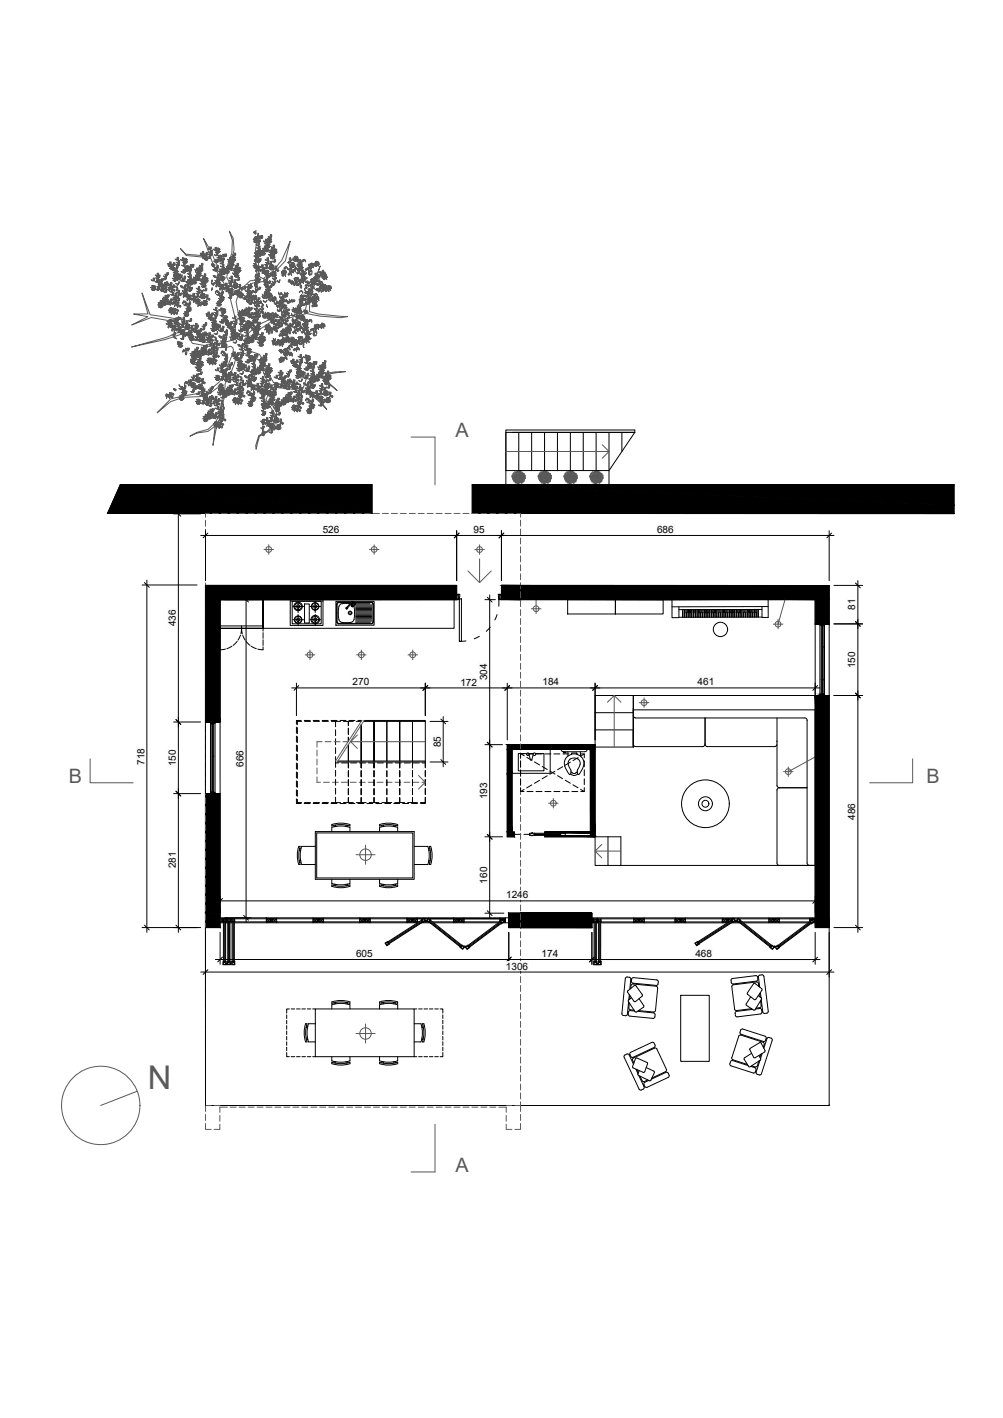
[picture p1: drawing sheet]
<svg xmlns="http://www.w3.org/2000/svg" width="420mm" height="594mm" viewBox="0 0 420 594" stroke-linecap="round" stroke-linejoin="round" font-family="sans-serif">
<defs><g id="words">
<text font-size="13.7" fill="#595959" x="61.9" y="456.1">N</text>
<g font-size="8.3" fill="#595959">
<text x="190.7" y="183.1">A</text>
<text x="28.9" y="327.9">B</text>
<text x="388.1" y="327.9">B</text>
<text x="190.7" y="491">A</text>
</g>
<g font-size="4.2">
<text x="135.2" y="223.3">526</text>
<text x="198.3" y="223.3">95</text>
<text x="275.2" y="223.3">686</text>
<text x="358.3" y="255.4" transform="rotate(-90 358.3 255.4)">81</text>
<text x="73.7" y="262.3" transform="rotate(-90 73.7 262.3)">436</text>
<text x="358.3" y="280" transform="rotate(-90 358.3 280)">150</text>
<text x="147.7" y="287.2">270</text>
<text x="192.8" y="287.2">172</text>
<text x="204.1" y="285.1" transform="rotate(-90 204.1 285.1)">304</text>
<text x="227.3" y="287.2">184</text>
<text x="292.2" y="287.2">461</text>
<text x="184.6" y="313.1" transform="rotate(-90 184.6 313.1)">85</text>
<text x="60.5" y="320.4" transform="rotate(-90 60.5 320.4)">718</text>
<text x="73.7" y="321.1" transform="rotate(-90 73.7 321.1)">150</text>
<text x="102" y="321.4" transform="rotate(-90 102 321.4)">666</text>
<text x="204.1" y="334.9" transform="rotate(-90 204.1 334.9)">193</text>
<text x="358.3" y="343.4" transform="rotate(-90 358.3 343.4)">486</text>
<text x="73.7" y="363.7" transform="rotate(-90 73.7 363.7)">281</text>
<text x="204.1" y="370.2" transform="rotate(-90 204.1 370.2)">160</text>
<text x="212" y="376.4">1246</text>
<text x="149.2" y="400.9">605</text>
<text x="226.9" y="401">174</text>
<text x="291.3" y="401">468</text>
<text x="211.9" y="406.2">1306</text>
</g>
</g></defs>
<!-- layer: dettagli -->
<g fill="none" stroke="#595959" stroke-width=".42">
<path d="M172.2 183.1h10v20M252.3 186.3l2.8 2.8h-43.2M255.1 189.1l-2.8 2.9M86.1 215.1h1.6M86.1 215.3v1.4M86.1 218v2.5M88.9 215.1h2.5M92.7 215.1h2.5M96.4 215.1h2.5M100.2 215.1h2.5M103.9 215.1h2.5M107.7 215.1h2.5"/>
<path d="M111.4 215.1h2.5M115.2 215.1h2.5M118.9 215.1h2.5M122.7 215.1h2.5M126.4 215.1h2.5M130.2 215.1h2.5M133.9 215.1h2.5M137.7 215.1h2.5M141.4 215.1h2.5M145.2 215.1h2.5M148.9 215.1h2.5M152.7 215.1h2.5"/>
<path d="M156.4 215.1h2.5M160.2 215.1h2.5M163.9 215.1h2.5M167.7 215.1h2.5M171.4 215.1h2.5M175.2 215.1h2.5M178.9 215.1h2.5M182.7 215.1h2.5M186.4 215.1h2.5M190.2 215.1h2.5M193.9 215.1h2.5M197.7 215.1h2.5"/>
<path d="M201.4 215.1h2.5M205.2 215.1h2.5M208.9 215.1h2.5M212.7 215.1h2.5M216.4 215.1h1.7v1.5M218.1 217.9v2.5M86.1 221.7v2.5M86.1 225.5v2.5M86.1 229.2v2.5M86.1 233v2.5M86.1 236.7v2.5M110.6 230.2h4"/>
<path d="M112.6 228.2v4M154.7 230.2h4.1M156.7 228.3v4M196 239.2l4.9 4.9 4.9-4.9M198.9 230.3h4M200.9 228.3v4M200.9 234.1v10M218.1 221.7v2.4M218.1 225.4v2.5M218.1 229.1v2.6M218.1 232.9v2.5M218.1 236.6v2.5"/>
<path d="M86.1 240.5v2.5M86.1 244.2v2.5M86.1 248v2.5M86.1 251.7v2.5M86.1 255.5v2.5M86.1 259.2v2.5M218.1 240.4v2.5M218.1 244.2v2.4M218.1 247.9v2.5M218.1 251.6v2.5M218.1 255.4v2.5M218.1 259.1v2.5"/>
<path d="M222.6 255h4M224.6 251.2v5.8M325.9 259.5v4M328.9 251.1l-3 10.4M86.1 263v2.5M86.1 266.7v2.5M86.1 270.5v2.5M86.1 274.2v2.5M86.1 278v2.5M127.8 274.4h4M129.8 272.4v4M149.4 274.4h4"/>
<path d="M151.4 272.4v4M170.9 274.4h4M172.9 272.4v4M218.1 262.9v2.5M218.1 266.7v2.4M218.1 270.4v2.5M218.1 274.1v2.5M218.1 277.9v2.5M323.9 261.5h4M86.1 281.7v2.5M86.1 285.5v2.5M86.1 289.2v2.5"/>
<path d="M86.1 293v2.5M86.1 296.7v2.5M218.1 281.6v2.5M218.1 285.4v2.5M218.1 289.1v2.5M218.1 292.9v2.5M218.1 296.6v2.5M254.5 294.2l2.8-2.8v21.6M257.3 291.4l2.8 2.8M267.8 294.4h4M269.8 292.4v4M37.8 317.9v10h18"/>
<path d="M86.1 300.5v2.5M86.1 304.2v2.5M86.1 308v2.5M86.1 311.7v2.5M86.1 315.5v2.5M86.1 319.2v2.5M132.8 314.2v2.5M132.8 318v2.5M134.9 310.7h-2.1v2.3M136.2 310.7h2.5M139.9 310.7h2.5M143.7 310.7h2.1"/>
<path d="M146.8 310.7h31.4M149.7 307.9l-2.8 2.8 2.8 2.9M151.6 301.8l-11 17M152.5 301.8l-11.2 17.4M218.1 300.4v2.5M218.1 304.1v2.5M218.1 307.9v2.5M218.1 311.6v2.5M218.1 315.4v2.5M218.1 319.1v2.5M341.5 317.1l-11.3 6.2M382.3 317.9v10h-18"/>
<path d="M86.1 323v2.5M86.1 326.7v2.5M86.1 330.5v2.5M86.1 334.2v2.5M86.1 338v2.5M132.8 325.5v2.2h1.4M132.8 321.7v2.5M135.5 327.7h2.5M139.2 327.7h2.5M143 327.7h2.5M146.7 327.7h2.5M150.5 327.7h2.5"/>
<path d="M154.2 327.7h2.5M158 327.7h2.5M161.7 327.7h2.5M165.5 327.7h2.5M169.2 327.7h2.5M173 327.7h2.5M175.3 324.9l2.9 2.8-2.9 2.9M176.7 327.7h1.5M218.1 322.9v2.5M218.1 326.6v2.5M218.1 330.4v2.5M218.1 334.1v2.5"/>
<path d="M218.1 337.9v2.5M229.8 336.5h4M231.8 334.5v4M328.2 323.3h4M330.2 321.3v4M86.1 341.7v2.5M86.1 345.5v2.5M86.1 349.2v2.5M86.1 353v2.5M86.1 356.7v2.5M149.1 358.1h8M153.1 354.1v8"/>
<path d="M218.1 341.6v2.5M218.1 345.4v2.5M218.1 349.1v2.5M218.1 352.9v2.5M218.1 356.6v2.5M252.1 353.8l-2.8 2.8M260.1 356.6h-10.8l2.8 2.8M86.1 360.5v2.5M86.1 364.2v2.5M86.1 368v2.5M86.1 371.7v2.5M86.1 375.5v2.5"/>
<path d="M86.1 379.2v2.5M218.1 360.4v2.5M218.1 364.1v2.5M218.1 367.9v2.5M218.1 371.6v2.5M218.1 375.4v2.5M218.1 379.1v2.5M86.1 383v2.5M86.1 386.7v2.5M86.1 390.5v2.5M86.1 394.2v2.5M86.1 398v2.5"/>
<path d="M218.1 382.9v2.5M218.1 386.6v2.5M218.1 390.4v2.5M218.1 394.1v2.5M218.1 397.9v2.5M86.1 401.7v2.5M86.1 405.5v2.5M86.1 409.2v2.5M86.1 413v2.5M86.1 416.7v2.5M218.1 401.6v2.5M218.1 405.4v2.5"/>
<path d="M218.1 409.1v2.5M218.1 412.9v2.5M218.1 416.6v2.5M86.1 420.5v2.5M86.1 424.2v2.5M86.1 428v2.5M86.1 431.7v2.5M86.1 435.5v2.5M86.1 439.2v2.5M149.1 433h8M153.1 429v8M218.1 420.4v2.5"/>
<path d="M218.1 424.1v2.5M218.1 427.9v2.5M218.1 431.6v2.5M218.1 435.4v2.5M218.1 439.1v2.5M57.5 457.2l-15.3 5.9M86.1 443v2.5M86.1 446.7v2.5M86.1 450.5v2.5M86.1 454.2v2.5M86.1 458v2.5M218.1 442.9v2.5"/>
<path d="M218.1 446.6v2.5M218.1 450.4v2.5M218.1 454.1v2.5M218.1 457.9v2.5M86.1 470.7v2.5h2.4M86.1 461.7v1.5M86.1 466.9v2.5M88.5 463.2h-2.4v2.5M89.7 463.2h2.4M92.1 471v2.2h-2.4M92.1 467.3v2.5M95.2 463.8h-3.1v2.2"/>
<path d="M96.4 463.8h2.5M100.2 463.8h2.5M103.9 463.8h2.5M107.7 463.8h2.5M111.4 463.8h2.5M115.2 463.8h2.5M118.9 463.8h2.5M122.7 463.8h2.5M126.4 463.8h2.5M130.2 463.8h2.5M133.9 463.8h2.5M137.7 463.8h2.5"/>
<path d="M141.4 463.8h2.5M145.2 463.8h2.5M148.9 463.8h2.5M152.7 463.8h2.5M156.4 463.8h2.5M160.2 463.8h2.5M163.9 463.8h2.5M167.7 463.8h2.5M171.4 463.8h2.5M175.2 463.8h2.5M178.9 463.8h2.5M182.2 471v20h-10"/>
<path d="M182.7 463.8h2.5M186.4 463.8h2.5M190.2 463.8h2.5M193.9 463.8h2.5M197.7 463.8h2.5M201.4 463.8h2.5M205.2 463.8h2.5M208.9 463.8h3.2v2.2M212.1 471v2.2h2.3M212.1 467.3v2.5M212.1 463.2h2.3M215.7 463.2h2.4v2.5"/>
<path d="M218.1 470.7v2.5h-2.4M218.1 461.6v1.6M218.1 466.9v2.5"/>
<circle cx="112.6" cy="230.2" r="1.2"/>
<circle cx="156.7" cy="230.2" r="1.2"/>
<circle cx="200.9" cy="230.2" r="1.2"/>
<circle cx="224.6" cy="255" r="1.2"/>
<circle cx="129.8" cy="274.3" r="1.2"/>
<circle cx="151.4" cy="274.3" r="1.2"/>
<circle cx="172.9" cy="274.3" r="1.2"/>
<circle cx="325.9" cy="261.5" r="1.2"/>
<circle cx="269.8" cy="294.4" r="1.2"/>
<circle cx="231.8" cy="336.5" r="1.2"/>
<circle cx="330.2" cy="323.3" r="1.2"/>
<circle cx="153.1" cy="358.1" r="2.4"/>
<circle cx="153.1" cy="433" r="2.4"/>
<circle cx="42.2" cy="463.1" r="16.4"/>
</g>
<!-- layer: muri sezionati -->
<g fill="#000" stroke="#000" stroke-width=".42">
<path d="M50.4 203.1h105.4v12zM50.4 203.1h105.4zM197.8 215.1l201.9 .1zM197.8 203.2h201.9v8.4zM218.1 245.3h129.3zM345.4 261.4h1.9zM344.4 291.4h2.9zM343.5 290.9h1.9zM344.4 291.4h1zM218.1 312h31.2zM218.1 313.9h29.2zM247.3 348.6h2z"/>
<path d="M213.1 388.6h5zM213.1 382.6h5z"/>
<path d="M50.4 203.1l-5.3 12h110.7zM45.1 215.1h110.7z"/>
<path d="M197.8 203.2h201.9zM197.8 203.1l201.9 .1z"/>
<path d="M197.8 215.1h201.9v-3.5zM197.8 203.2l201.9 8.4-201.9 3.5z"/>
<path d="M86.1 251.2l6.1 51.3v-51.3zM86.1 251.2l6.1 51.3h-6.1z"/>
<path d="M86.1 245.3l105.2 5.9v-5.9zM86.1 245.3l105.2 5.9h-105.2z"/>
<path d="M210.1 245.3h8zM210.1 245.3h8z"/>
<path d="M210.1 245.3h8zM210.1 245.3h8z"/>
<path d="M210.1 245.3l8 3.7v-3.7zM210.1 245.3l8 3.7h-8z"/>
<path d="M210.1 249l8 .3v-.3zM210.1 249l8 .3h-8z"/>
<path d="M210.1 249.3l8 1.8v-1.8zM210.1 249.3l8 1.8h-8z"/>
<path d="M210.1 251.1l8 .1zM210.1 251.1l8 .1z"/>
<path d="M218.1 251.1h99.7zM218.1 251.1l63.4 .1z"/>
<path d="M218.1 251.1h103.1zM218.1 251.1h103.7z"/>
<path d="M218.1 251.1h103.1zM218.1 251.1h99.7z"/>
<path d="M218.1 245.3l129.3 5.8v-5.8zM218.1 245.3l129.3 5.8h-129.3z"/>
<path d="M321.8 251.1l25.6 .1zM321.8 251.1l25.6 .1z"/>
<path d="M341.5 251.2l5.8 10.2 .1-10.2zM341.5 251.2l5.8 10.2h-5.8z"/>
<path d="M341.5 261.4h2zM341.5 261.4h3.9z"/>
<path d="M341.5 261.4l2 .2zM341.5 261.4l2 .2z"/>
<path d="M345.4 261.4h1.9zM345.7 261.4l1.6 .2z"/>
<path d="M341.5 291.4h2zM341.5 291.4h2z"/>
<path d="M343.5 290.9l1.9 .5v-.5zM343.5 290.9l1.9 .5h-1.9z"/>
<path d="M343.5 291.4h3.8zM343.5 291.4h.9zM343.5 291.4h.9zM343.5 291.4h1.9z"/>
<path d="M341.5 291.4l5.8 97.2v-97.2zM341.5 291.4l5.8 97.2h-5.8z"/>
<path d="M86.1 302.5h2.1zM86.1 302.5h2.1zM86.1 302.5h2.1zM86.1 302.5h2.1zM86.1 302.5h4z"/>
<path d="M86.1 302.5h4zM86.1 302.5h6.1z"/>
<path d="M212.5 312h5.6zM212.5 312h5.6z"/>
<path d="M212.5 314h2zM212.5 314h5.6z"/>
<path d="M212.5 314h2zM212.5 314h2z"/>
<path d="M212.5 314l2 10v-10zM212.5 314l2 10h-2z"/>
<path d="M212.5 312l5.6 2v-2zM212.5 312l5.6 2h-5.6z"/>
<path d="M218.1 312l31.2 1.9v-1.9zM218.1 312l31.2 1.9h-31.2z"/>
<path d="M247.3 313.9l2 34.7v-34.7zM247.3 313.9l2 34.7h-2zM228.2 348.6h21.1z"/>
<path d="M86.1 332.5l6.1 50.1v-50.1zM86.1 332.5l6.1 50.1h-6.1z"/>
<path d="M212.5 324l2 24.6v-24.6zM212.5 324l2 24.6h-2z"/>
<path d="M212.5 348.6l2.9 2v-2zM212.5 348.6l2.9 2h-2.9z"/>
<path d="M228.2 348.6l21.1 .4v-.4zM228.2 348.6l21.1 .4h-21.1z"/>
<path d="M247.3 349l2 1.1v-1.1zM247.3 349l2 1.1h-2z"/>
<path d="M228.2 350.1l21.1 .5v-.5zM228.2 350.1l21.1 .5h-21.1z"/>
<path d="M86.1 382.6l6.1 6v-6zM86.1 382.6l6.1 6h-6.1z"/>
<path d="M213.1 382.6l5 6v-6zM213.1 382.6l5 6h-5z"/>
<path d="M218.1 382.6h29.9zM218.1 382.6h29.9zM218.1 382.6h29.9z"/>
<path d="M218.1 382.6l29.9 6v-6zM218.1 382.6l29.9 6h-29.9z"/>
<path d="M218.1 388.6h29.9zM218.1 388.6h29.9zM218.1 388.6h29.9z"/>
</g>
<!-- layer: arredi -->
<g fill="none" stroke="#000" stroke-width=".42">
<path d="M110.2 251.2v12zM110.2 251.2v12h80v-12h-98v12h18h-18v1.2M121.6 251.2v10.8h13.7v-10.8M121.6 251.8h13.7M122.4 251.9h12.1v9.5h-12.1zM124.9 251.9v2.2h-2.2M124.9 257.5v2.1h-2.2M127.2 254.1h-2.3v2.5M127.2 259.6h-2.3v2.6M127.6 253h2v8h-2zM132 251.9v2.2h-2.2M132.1 257.5v2.1h-2.2"/>
<path d="M134.4 254.1h-2.4v2.5M134.4 259.6h-2.3v2.6M140.7 251.9h16v10h-16zM145.2 254.6l-.1 .4 .4-.2M145.3 254.4a.35 .35 0 0 0-.4 .4 .35 .35 0 0 0 .4 .4 .35 .35 0 0 0 .3-.5M146.6 252.9l-1.8-.1a2.38 2.38 0 0 0-3 2.9l-.1 1.1a4.4 4.4 0 0 0 1.2 3.8l2.6 .3a2.37 2.37 0 0 0 3-3l-.3-4.1M147 252.5h-5.2l-.5 .4 .1 8.1h14.6v-8.3l-7.1-.2M147.1 252.9l.4 .2M147.2 253.5a.53 .53 0 0 0 .1 .6 .53 .53 0 0 0 .6 0M147.2 253.5a.53 .53 0 0 1 .6 0 .53 .53 0 0 1 .1 .6M147.3 253.9h.1M147.3 253.8h.1"/>
<path d="M147.4 253.9v.1M147.4 254h.1M147.4 252.6l.3 .2M147.4 253.8h.1M147.4 253.8h-.1M147.5 253.8h.1M147.5 252.5h.1M147.5 252.5l-2.1 2.4M147.5 253.8l.1 .1M147.6 253.9h.1M147.6 254h-.1M147.6 253.9v.1"/>
<path d="M147.6 252.3l-.3-.2-2.2 2.6 .3 .2M147.6 252.7v.3M147.7 252l.6 .6M147.8 252.8l-.6 .7M147.9 252.8h-.1M147.9 252.8l.6 .5M148 252.3a.7 .7 0 0 1 1 .4 .7 .7 0 0 1-.6 .9M148.3 252.5l.1 .1M148.4 252.6l-.5 .2M148.4 252.6l.2 .2-.1 .5M148.5 253.3l-.6 .8M148.6 252.3h7l.6 .2 .2 .6v7.5l-.2 .5-.6 .3h-13.8l-.6-.3-.2-.5v-7.5l.2-.6 .6-.2h5.3l.4-.4 .2 .4-.2 .2"/>
<path d="M149 255.4h6.7M149 253h5.9M149 253.5h6.7M149 253.9h6.7M149 254.4h6.7M149 254.9h6.7M149 255.9h6.7M149 256.4h6.7M149 256.8h6.7M149 257.3h6.7M149 257.8h6.7M149 258.3h6.7"/>
<path d="M149 258.8h6.7M149 259.2h6.7M149 259.7h6.7M237.8 251.2h20v6h-20zM257.8 251.2h20v6h-20zM281.5 251.2h40.3v7.5h-2.6v-4.6M281.5 251.2v7.6h2.9v-4.6M285.9 255.4v3.2M286.1 255.4v3.2M286.7 255.4v3.2M286.9 255.4v3.2M287.3 255.4v1.3h.4v-1.3"/>
<path d="M287.5 256.7v1.9M287.6 256.7v1.9M288.1 255.4v1.3h.4v-1.3M288.2 256.7v1.9M288.4 256.7v1.9M288.8 255.4v1.3h.4v-1.3M289 256.7v1.9M289.1 256.7v1.9M289.7 255.4v3.2M289.8 255.4l.1 3.2M290.4 256.7l.1 1.9M290.6 256.7v1.9"/>
<path d="M290.7 255.4v1.3h-.4v-1.3M291.1 255.4v1.3h.4v-1.3M291.2 256.7v1.9M291.3 256.7l.1 1.9M292 255.4v3.2M292.1 255.4v3.2M292.6 255.4v1.3h.4v-1.3M292.7 256.7v1.9M292.9 256.7v1.9M293.3 255.4v1.3h.4v-1.3M293.5 256.7v1.9M293.6 256.7v1.9"/>
<path d="M294.1 255.4v1.3h.4v-1.3M294.2 256.7v1.9M294.4 256.7v1.9M294.9 255.4l.1 3.2M295.1 255.4v3.2M295.6 255.4v1.3h.4v-1.3M295.7 256.7v1.9M295.9 256.7v1.9M296.3 255.4v1.3h.4v-1.3M296.4 256.7l.1 1.9M296.6 256.7v1.9M297.2 255.4v3.2"/>
<path d="M297.3 255.4l.1 3.2M297.8 255.4v1.3h.4v-1.3M298 256.7v1.9M298.1 256.7v1.9M298.7 256.7v1.9M298.9 256.7v1.9M299 255.4v1.3h-.4v-1.3M299.3 255.4v1.3h.4v-1.3M299.5 256.7v1.9M299.6 256.7v1.9M300.2 255.4v3.2M300.3 255.4l.1 3.2"/>
<path d="M300.8 255.4v1.3h.4v-1.3M300.9 256.7l.1 1.9M301.1 256.7v1.9M301.6 255.4v1.3h.4v-1.3M301.7 256.7v1.9M301.8 256.7l.1 1.9M302.5 255.4v3.2M302.6 255.4v3.2M303.1 255.4v1.3h.4v-1.3M303.2 256.7v1.9M303.4 256.7v1.9M303.8 255.4v1.3h.4v-1.3"/>
<path d="M304 256.7v1.9M304.1 256.7v1.9M304.6 255.4v1.3h.4v-1.3M304.7 256.7v1.9M304.9 256.7v1.9M305.4 255.4l.1 3.2M305.6 255.4v3.2M306.1 255.4v1.3h.4v-1.3M306.2 256.7v1.9M306.4 256.7v1.9M306.8 255.4v1.3h.4v-1.3M306.9 256.7l.1 1.9"/>
<path d="M307.1 256.7v1.9M307.7 255.4v3.2M307.8 255.4l.1 3.2M308.3 255.4v1.2h.4v-1.2M308.5 256.6v2M308.6 256.6v2M309.1 255.4v1.2h.4v-1.2M309.2 256.6v2M309.4 256.6v2M309.8 255.4v1.2h.4v-1.2M310 256.6v2M310.1 256.6v2"/>
<path d="M310.7 255.4v3.2M310.9 255.3v3.3M311.3 255.3v1.3h.4v-1.3M311.5 256.6v2M311.6 256.6v2M312.1 255.3v1.3h.4v-1.3M312.2 256.6v2M312.4 256.6v1.9M312.9 255.3l.1 3.2M313.1 255.3v3.2M313.6 255.3v1.3h.4v-1.3M313.7 256.6v1.9"/>
<path d="M313.8 256.6l.1 1.9M314.3 255.3v1.3h.4v-1.3M314.5 256.6v1.9M314.6 256.6v1.9M315.1 255.3v1.3h.4v-1.3M315.2 256.6v1.9M315.4 256.6v1.9M315.9 255.3l.1 3.2M316.1 255.3v3.2M316.6 255.3v1.3h.4v-1.3M316.7 256.6v1.9M316.9 256.6v1.9"/>
<path d="M317.4 255.3l.1 3.2M317.7 255.3v3.2M319.2 255.3l-34.8 .1M319.2 258.5l-34.8 .1M321.8 251.1l-40.3 .1M321.8 254.1l-40.3 .1M92.2 271v1.2l2.2-.3M92.2 262.2h18M92.2 265v2.4M92.2 268v2.4M97.2 270.7l-2.2 1.1M99.3 268.7l-1.6 1.7"/>
<path d="M100.7 266l-1 2.2M100.9 265.5l.3-2.3 .3 2.3M101.2 263.2h.1M101.2 262.2v1M101.7 266l1 2.2M103 268.7l1.7 1.7M105.2 270.7l2.2 1.1M110.2 271v1.2l-2.2-.3M110.2 263.2v1.2M110.2 265v2.4M110.2 268v2.4M149 260.2h6.7"/>
<path d="M149 260.7h6.2M265.3 299.8l.3 .7 .7 .3h70.8l.7 .3 .3 .7M214.5 314h16v10h-16zM220.6 315.7h-3.5v7.2h10.8v-7.2h-3.6M221.6 315.7h1.8M221.7 316.3l.5 2.2h.6l.5-2.2M235 313.9h11l-.2 .6-.8 .4h-8.9l-.7-.2zM236.1 314.9v.6h1v-.3h-.8v-.3M237.9 314.9v1.9M238.8 318a2.56 2.56 0 0 1 3.5 .1 2.56 2.56 0 0 1 .1 3.6l-.6 1.3M238.8 318a3 3 0 0 0 .2 4.5M239.3 316.1l.2-.6h2.1l.2 .6"/>
<path d="M239.3 316.1a4.1 4.1 0 0 0-1.9 6.7l1.3 1.7 .5-.5v-1M241.8 316.1a4.1 4.1 0 0 1 1.8 6.7l-1.3 1.7-.4-.5-.1-1M243.1 314.9v1.9M294.4 312.8l-28.5-.1-.6-.9v-14.4h76.2v65.2h-15M295.3 311.8l-.3 .7-.7 .3M295.3 311.8l.3 .7 .7 .3M295.3 300.8v11M325.5 311.8l-.3 .7-.7 .3h-28.3M325.5 310.8h.1M325.5 300.8v28.3M338.1 301.6v60l.3 .7 .7 .3M239 322.5l.2 .5"/>
<path d="M239.1 324.3a2.01 2.01 0 0 0 2.9 0M239.2 323.4a1.52 1.52 0 0 0 2.6 0M325.5 329l.3 .7 .7 .3-.7 .3-.3 .7M325.5 330.9v30.7l.3 .7 .7 .3M326.5 330h11.6M125.1 354.6h.6a12.3 12.3 0 0 0 0 7.6h-.5a12.2 12.2 0 0 1-.1-7.6zM125.3 356.2h.7M125.5 355.6h.6M132.1 348.4h41.4v20h-41.4zM132.1 354.6h-5.7a12.3 12.3 0 0 0 0 7.6h5.7M132.7 349h40.2v18.8h-40.2zM139 348.4v-1.8a12.3 12.3 0 0 1 7.6 0v1.8"/>
<path d="M139 345.5a12.3 12.3 0 0 1 7.6 0v.6a12.3 12.3 0 0 0-7.6 0zM140 345.8v.6M140.6 345.7v.6M145 345.7v.6M145.6 345.8v.6M159 348.4v-1.8a12.3 12.3 0 0 1 7.6 0v1.8M159 345.5a12.3 12.3 0 0 1 7.6 0v.6a12.3 12.3 0 0 0-7.6 0zM160 345.8v.6M160.6 345.7v.6M165 345.7v.6M165.6 345.8v.6M173.5 354.6h5.7a12.3 12.3 0 0 1 0 7.6h-5.7"/>
<path d="M179.5 355.6h.6M179.6 356.2h.6M179.8 354.6h.6a12.3 12.3 0 0 1 0 7.6h-.6a12.3 12.3 0 0 0 0-7.6zM125.3 360.6h.7M125.5 361.2h.6M139 370.7a12.3 12.3 0 0 0 7.6 0v.6a12.4 12.4 0 0 1-7.6 0zM139 368.4v1.7a12.3 12.3 0 0 0 7.6 0v-1.7M140 370.4v.6M140.6 370.5v.6M145 370.5v.6M145.6 370.4v.6M159 370.7a12.3 12.3 0 0 0 7.6 0v.6a12.4 12.4 0 0 1-7.6 0z"/>
<path d="M159 368.4v1.7a12.3 12.3 0 0 0 7.6 0v-1.7M160 370.4v.6M160.6 370.5v.6M165 370.5v.6M165.6 370.4v.6M179.5 361.2h.6M179.6 360.6h.6M139 419.8a12.3 12.3 0 0 1 7.6 0v.6a12.3 12.3 0 0 0-7.6 0zM140.6 420v.6M145 420v.6M159 419.8a12.3 12.3 0 0 1 7.6 0v.6a12.3 12.3 0 0 0-7.6 0zM160.6 420v.6"/>
<path d="M165 420v.6M262.7 409.3l-.8 .7-1.4 14.7 .4 .7 1.2 .1 .6-.3 .6-5.5M262.7 409.3l.9 .1M263.6 416.7l-.2 2.2M263.6 409.4l.6 .8-.4 4.2M263.9 417.2l-.1 1.4M264.2 414.1l.2-1.5 .7-.4 9.8 1 .6 .5-1 9.9-.7 .4-6.3-.6M264.5 418l-1.4 1.4 3.2 4.6 3.4-2.2-2-3.4M264.6 410.2l-.1 1.2 .6 .5 9.8 .9 .8-.6v-1.2l-.6-.5-9.8-.9-.7 .6M266.4 413l-.7-.1-2.9 2.6 2.8 4 .7 .1M266.4 413l2.7 3.9-2.8 2.7M285.1 417h12v27.7h-12z"/>
<path d="M314.5 417.6l-2 3.2 3.2 2.3M315.6 412.2l.7-.1 3 2.5-3 4.3-3.3-2.7zM317.5 410.3l-.6 .7-9.8 1.3M317.5 410.3l-.2-1.2-.7-.4-9.8 1.3-.6 .7 .2 1.2 .7 .4M317.6 417.1l1.3 1 .1 .6-2.7 4.3-.6 .1M317.8 413.3l-.2-1.6-.7-.3-9.7 1.2-.6 .5 1.2 9.9 .7 .4 6.3-.8M318.2 416.3l.2 1.4M318.2 413.5l-.5-4.5 .3-.4 1.5-.2 .5 .6 1.8 14.7-.3 .7-1.2 .2M318.5 415.8l.3 2.2M318.6 419.3l.1 2.6-2 .5M318.9 418.8l.6 5.2 .8 .6M120.1 425.2v1.5"/>
<path d="M120.1 427.5v1.4M120.1 429.7v1.5M120.1 432v1.5M120.1 434.2v1.5M120.1 436.4v1.6M120.1 438.7v1.5M121.2 422.7h-1.1v1.7M122 422.7h1.5M124.2 422.7h1.5M126.5 422.7h1.5M128 428.9a12.2 12.2 0 0 0 0 7.6h.6a12.3 12.3 0 0 1 0-7.6M128 428.9h.6"/>
<path d="M128.2 430.5h.6M128.2 434.9h.6M128.3 429.9h.6M128.3 435.5h.6M128.7 422.7h1.5M129.2 428.9a12.3 12.3 0 0 0 0 7.6h2.9M129.2 428.9h2.9M131 422.7h1.1M139 422.7v-1.7a12.3 12.3 0 0 1 7.6 0v1.7M140 420.1v.6M145.6 420.1v.6M159 422.7v-1.7a12.3 12.3 0 0 1 7.6 0v1.7"/>
<path d="M160 420.1v.6M165.6 420.1v.6M173.5 428.9h2.9M173.5 422.7h1.1M175.4 422.7h1.5M176.4 428.9a12.3 12.3 0 0 1 0 7.6h-2.9M176.6 429.9h.6M176.6 435.5h.6M176.8 430.5h.6M176.8 434.9h.6M177 428.9h.6M177 428.9a12.3 12.3 0 0 1 0 7.6h.5a12.3 12.3 0 0 0 0-7.6"/>
<path d="M177.6 422.7h1.5M179.9 422.7h1.5M182.1 422.7h1.5M184.4 422.7h1.1v1.7M185.5 425.2v1.5M185.5 427.5v1.4M185.5 429.7v1.5M185.5 432v1.5M185.5 434.2v1.5M185.5 436.4v1.6M185.5 438.7v1.5M263.6 420.2v2.6l2 .4"/>
<path d="M265.9 423.6h-2.4l-.2 1.9 10.3 1.2 .6-.4 .2-1.2-.3-.7-7.1-.7M274.2 439.1l.9 .3 4.1 8.9-.4 .6-5.7 2.8M274.2 439.1l-8.9 4.2M310.4 431.3l.8-.2 9.3 3 .5 .6-.3 1.2-.9 .4-9.4-3-.4-.6zM314.3 439.2l4.3-2.4 1.9 3.6-4.5 2.8-1.9-3.4zM316.5 422.7h2.3l.2 1.8-10.2 1.5-.7-.3-.1-1.5 .3-.4 7-.9M319.8 438.7l.4-1.4-.5-.6-9.4-3-.7 .2-3.1 9.5 .5 .6 6.1 2M323.5 435.8l-.5-.9-1.1-.3-.5 .3-1.4 4.3M323.5 435.8l-4.6 14.1-.8 .5-1.2-.5-.2-.7M120.1 440.9v1.8h1.1M122 442.7h1.5M124.2 442.7h1.5"/>
<path d="M126.5 442.7h1.5M128.7 442.7h1.5M131 442.7h43.6M132.1 442.7v-20h41.4v20M139 445a12.3 12.3 0 0 0 7.6 0v.6a12.4 12.4 0 0 1-7.6 0zM139 442.7v1.7a12.3 12.3 0 0 0 7.6 0v-1.7M140 444.7v.6M140.6 444.8v.6M145 444.8v.6M145.6 444.7v.6M159 445a12.3 12.3 0 0 0 7.6 0v.6a12.4 12.4 0 0 1-7.6 0zM159 442.7v1.7a12.3 12.3 0 0 0 7.6 0v-1.7"/>
<path d="M160 444.7v.6M160.6 444.8v.6M165 444.8v.6M165.6 444.7v.6M175.4 442.7h1.5M177.6 442.7h1.5M179.9 442.7h1.5M182.1 442.7h1.5M185.5 440.9v1.8h-1.1M261.4 442.9l.4-.9 1.1-.5 .5 .2 2 4.1M261.5 442.9l6.2 13.4M263.9 441.8l.5 1.1 .8 .1 8.9-4.2 .3-.9-.6-1.1-.7-.1-8.9 4.2-.3 .9"/>
<path d="M265.3 443.3l-.4 .6 .6 1.5M266.3 447.9l1 2M266.8 448.1l.6 1.3M267.6 450.6l2.3 5-.2 .5-1 .6M267.7 456.3l1 .4M267.8 448.5l-.5 1.9 4.9 2.4 .4-.2 1.5-3.2M268.1 450.9l1.3 2.2 2-.6M270.1 449l-.6 .3-4.5-2 1.4-4 4.8 2-1.1 3.7M270.7 447.3l3.2 1.5 .2 .6M271.8 452.7l-1.9 .9-.2 .5 .4 1.1M280.3 450.4l-.3 1-8.9 4.1-1-.3M280.3 450.4l-.6-1-.5-.2-6.4 2.9"/>
<path d="M313.4 446.4l-6.8-2.1-.4 .2-.5 1.4 .5 .6 9.3 3 .9-.4 .3-1.2-.5-.6M314.5 446.8l1.8 .5M314.9 441.3l-3.2 2.3 2.2 3.4 4.6-2.9 .1-.6-.7-1.3M317.9 444.5l-1 2.5-2-.5M318.3 444.2l-1.6 5M318.8 441.6l-.4 1.4M319.3 441.4l-.7 2"/>
<circle cx="124.9" cy="254.1" r="1.78"/>
<circle cx="124.9" cy="254.1" r=".68"/>
<circle cx="124.9" cy="259.6" r=".68"/>
<circle cx="124.9" cy="259.6" r="1.4"/>
<circle cx="124.9" cy="254.1" r="1.4"/>
<circle cx="124.9" cy="259.6" r="1.58"/>
<circle cx="132" cy="254.1" r="1.58"/>
<circle cx="132" cy="254.1" r=".68"/>
<circle cx="132" cy="254.1" r="1.4"/>
<circle cx="132.1" cy="259.6" r="1.78"/>
<circle cx="132.1" cy="259.6" r=".68"/>
<circle cx="132.1" cy="259.6" r="1.4"/>
<circle cx="146.6" cy="256.8" r=".55"/>
<circle cx="146.6" cy="256.8" r=".76"/>
<circle cx="148.3" cy="253" r=".28"/>
<circle cx="301.8" cy="263.7" r="3"/>
<circle cx="221.1" cy="316" r=".55"/>
<circle cx="223.9" cy="316" r=".55"/>
<circle cx="295.5" cy="336.7" r="10"/>
<circle cx="295.5" cy="336.7" r="2.93"/>
<circle cx="295.5" cy="336.7" r="1.44"/>
</g>
<!-- layer: serramenti e scale -->
<g fill="none" stroke="#000" stroke-width=".42">
<path d="M214.7 181.1h51.2h-5.4v8M217.3 181.1h-5.4v22.1M222.7 181.1h-5.4v16M228.1 181.1h-5.4v16M233.5 181.1h-5.4v16M238.9 181.1h-5.4v16M244.3 181.1h-5.4v16M249.7 181.1h-5.4v16M255.1 181.1h-5.4v16M260.5 181.1h-5.4v16l10.8-16v-.9h-54v16.9h43.2v6M191.3 250.9h1.1v.3h-1.1zM191.3 249h.6v.3h-.6z"/>
<path d="M191.9 249h.7l-.2 1.9h-.5zM191.9 249.3v1.6M192.4 250.9h.9v17.8h-.9zM208.2 257.5l-.9 2.2M208.8 249h.6v1.9h-.5zM208.9 250.9h1.2v.3h-1.2zM208.9 251.2v2.8M209.4 249h.7v.3h-.7zM209.4 249.3v1.6M195.2 268.5l-2.8 .2M200.8 266.6l-2.2 1M205.4 262.7l-1.7 1.8"/>
<path d="M341.5 261.4v30M343.5 261.4h1.9v.5h-1.9zM343.5 261.9v29M344 261.9v29M344 262.3h.8M344.4 262.3v28.2M344.5 262.3v28.2M344.8 261.9v29M345.4 261.9v29M347.3 261.4v30M249.3 291.4h16v21.6h-16zM249.3 298.6h16"/>
<path d="M343.5 290.9h1.9v.5h-1.9zM344 290.5h.8M86.1 302.5v30M88.2 302.5h1.9v.5h-1.9zM88.2 303v29M88.7 303v29M88.7 303.4h.8M89.1 303.4v28.2zM89.1 303h-.4v.4h.8v-.4v29M90.1 302.5v29.5M92.2 302.5v30M124.2 304.7v2.5"/>
<path d="M124.2 308.4v2.5M124.2 312.2v2.5M124.2 315.9v2.5M124.2 319.7v2.5M124.6 304.9v2.5M124.6 308.6v2.5M124.6 312.4v2.5M124.6 316.1v2.5M124.6 319.9v2.5M126.2 301.8h-2v1.6M126.3 302.2h-1.7v1.4M127.4 301.8h2.5"/>
<path d="M127.6 302.2h2.5M131.2 301.8h2.5M131.3 302.2h2.5M134.9 301.8h2.5M135.1 302.2h2.5M138.7 301.8h2.5M138.8 302.2h1.8M140.6 318.8v.8h1.3M140.6 305.7v2.5M140.6 309.5v2.5M140.6 313.2v2.5M140.6 317v4.5"/>
<path d="M141.3 319.2h36.9M141.5 318.8h36.7M142.5 301.8h2.4M142.6 302.2h-2v2.3M143.1 319.6h2.5M143.9 302.2h2v1.7M145.9 312v6.8v-6.8M145.9 302.2v1.7M145.9 305.1v2.5M145.9 308.9v1.6M145.9 312v6.8M145.9 319.6v2.1"/>
<path d="M146.2 301.8h2.5M146.9 319.6h2.5M148 302.2h-2.1v1.7M149.3 302.2h2M149.9 301.8h1.7M150.6 319.6h2.5M151.3 303.7v15.1v-15.1M151.3 303.7v15.1M151.3 319.6v2.1M152.3 302.2h4.4v16.6M152.5 301.8h25.7v.4M154.4 319.6h2.5"/>
<path d="M156.7 302.2v16.6v-16.6h5.4v16.6v-16.6h5.3v16.6M156.7 319.6v2.1M158.1 319.6h2.5M161.9 319.6h2.5M162.1 319.6v2.1M165.6 319.6h2.5M167.4 302.2v16.6v-16.6h5.4v16.6M167.4 319.6v2.1M169.4 319.6h2.5M172.8 302.2v16.6v-16.6h5.4v17M172.8 319.6v2.1M173.1 319.6h2.5"/>
<path d="M176.9 319.6h1.3M178.2 319.2v2.5M218.1 318.7v2.6M218.1 315.7l1.5 .9M219.5 315.9h-1.4v1.6M220.7 317.3l2.1 1.3M220.8 315.9h2.5M223.9 319.2l2.1 1.3M224.5 315.9h2.5M228.3 315.9h2.5M232 315.9h2.5M235.8 315.9h2.5"/>
<path d="M238.9 319.3l-2.1 1.3M239.5 315.9h2.5M242.2 317.4l-2.2 1.3M243.3 315.9h1.5v1.6M244.8 318.7v2.6M244.8 315.9l-1.6 .9M249.3 305.8h16M88.2 332h1.9v.5h-1.9zM88.7 331.6h.8M124.2 334.7v1.9h2M124.2 323.4v2.5M124.2 327.2v2.5"/>
<path d="M124.2 330.9v2.5M124.6 334.9v1.3h1.7M124.6 323.6v2.5M124.6 327.4v2.5M124.6 331.1v2.5M127.4 336.6h2.5M127.6 336.2h2.5M131.2 336.6h2.5M131.3 336.2h2.5M134.9 336.6h2.5M135.1 336.2h2.5M138.7 336.6h2.5"/>
<path d="M138.8 336.2h1.8M140.6 334v2.2h2M140.6 322.7v2.5M140.6 326.5v2.5M140.6 330.2v2.5M142.4 336.6h2.5M145.9 321.7v-2.1v2.1M145.9 334.2v2h2.1M145.9 334.2v2h-2M145.9 322.9v2.5M145.9 326.7v2.5M145.9 330.4v2.5"/>
<path d="M145.9 334.2v2M146.2 336.6h2.5M149.9 336.6h2.5M151.3 321.7v-2.1v2.1M151.3 334.2v2h2.1M151.3 334.2v2h-2M151.3 322.9v2.5M151.3 326.7v2.5M151.3 330.4v2.5M151.3 334.2v2M153.7 336.6h2.5M156.7 321.7v-2.1v2.1"/>
<path d="M156.7 334.2v2h2M156.7 334.2v2h-2.1M156.7 322.9v2.5M156.7 326.7v2.5M156.7 330.4v2.5M156.7 334.2v2M157.4 336.6h2.5M160 336.2h2.1v-2v2h2M161.2 336.6h2.5M162.1 322.9v2.5M162.1 326.7v2.5M162.1 330.4v2.5"/>
<path d="M164.9 336.6h2.5M167.4 321.7v-2.1v2.1M167.4 334.2v2h2.1M167.4 334.2v2h-2M167.4 322.9v2.5M167.4 326.7v2.5M167.4 330.4v2.5M167.4 334.2v2M168.7 336.6h2.5M172.4 336.6h2.5M172.8 321.7v-2.1v2.1M172.8 334.2v2h2.1"/>
<path d="M172.8 334.2v2h-2.1M172.8 322.9v2.5M172.8 326.7v2.5M172.8 330.4v2.5M172.8 334.2v2M178.2 334v2.2h-2.1M178.2 334.2v2.4h-2M178.2 322.7v2.7M178.2 326.5v2.7M178.2 330.2v2.7M218.1 322.5v2.5M218.1 326.2v2.5"/>
<path d="M218.1 330v1.6M219.6 330.7l-1.5 .9h1.4M220.8 331.6h2.5M222.8 328.8l-2.2 1.3M224.5 331.6h2.5M226 326.9l-2.1 1.3M227.1 321.1l2.2 1.3M228.3 331.6h2.5M229.3 325l-2.2 1.3M230.3 323l2.2 1.3M232 331.6h2.5M232.5 323.1l-2.2 1.3"/>
<path d="M233.6 325l2.1 1.2M235.7 321.2l-2.1 1.3M235.8 331.6h2.5M236.8 326.9l2.1 1.3M239.5 331.6h2.5M240 328.8l2.1 1.3M243.2 330.7l1.6 .9M244.8 330v1.6h-1.5M244.8 322.5v2.5M244.8 326.2v2.5M215.4 349.4v.2M215.6 349.5h2.6"/>
<path d="M219.5 349.5h2.5M222.5 350l.6 .1zM222.5 349l.6 .1zM223.8 349.1h-2v.9h2M223.8 350l.3-.4h-.3h11h-.3l.3 .4M223.8 349.1l.3 .4h-.3h11h-.3l.3-.4M223.8 349.1v.9M224 349.1h10.6M224 350h10.6M234.8 349.1h2v.9h-2zM254.7 350.6v12h5.4v-12h-10.8v12h5.4M92.2 384.9l1.2 .2"/>
<path d="M92.2 386.6h1.4M92.2 384.5h120.9M92.7 384.9v1.3M93 384.9v1.3M93.2 385.1v.9M93.4 386.1l-1.2 .1M93.5 386.2h.1M93.6 386.2h-.4v-1.3h1.8v1.3h-.5v16.6M93.6 386.2v16.6M93.9 386h-.3v-.9h.9v.9h-.2M94.3 386.2v-.4h-.4v17.4h.4v-.4M94.3 386.2h1.1v16.6"/>
<path d="M94.3 386.2v16.6M94.5 386.6h.9M94.7 385.1l.3-.6v2.1M94.7 386l.3 .2M94.7 384.9v1.3M95.7 386h-.3v-.9h1v.9h-.3M95.7 386.2h-.5v-1.3h1.3v1.3M96.1 386.2v-.5h-.4l.1 17.5h.3v-.4M96.1 386.2h1.1v16.6M96.1 386.2v16.6M96.3 386.6h.9M96.3 386.2v16.6"/>
<path d="M97.6 386h-.4v-.9h1v.9h-.3M97.6 386.2h-.6v-1.3h1.3v1.3M97.9 386.2v-.4h-.3v17.4h.3v-.4M97.9 386.2h77.6M97.9 386.2v16.6M98.2 386.6h76.7M98.2 386.2v16.6M111.6 384.9h1.7v1.3h-1.7zM113.3 386.2l-1.7-1.3v-.4v2.1M113.3 385.1v.9M113.3 384.9l-1.7 1.3M113.6 384.9v1.3"/>
<path d="M113.9 384.9v1.3M115.9 384.5v2.1M115.9 384.9l-1.8 1.3v-1.3l1.8 1.3M131.2 384.9h1.7v1.3h-1.7zM131.2 384.9l1.7 1.3M131.2 384.5v2.1M132.9 385.1v.9M132.9 384.9l-1.7 1.3M133.2 384.9v1.3M133.5 384.9v1.3M133.7 384.9h1.8v1.3h-1.8zM133.7 385.1v.9"/>
<path d="M133.7 384.9l1.8 1.3M135.5 384.9l-1.8 1.3M135.5 384.5v2.1M150.7 384.9h1.8v1.3h-1.8zM150.7 384.9l1.8 1.3M150.7 384.5v2.1M152.5 385.1v.9M152.5 384.9l-1.8 1.3M152.7 384.9v1.3M153 384.9v1.3M153.2 384.9h1.8v1.3h-1.8zM153.2 385.1v.9"/>
<path d="M153.2 384.9l1.8 1.3M155 384.9l-1.8 1.3M155 384.5v2.1M162.6 394.9l-.2-.3-.8 .6 .5 .8 .8-.6-.1-.2M162.8 394.8l-.4 .2 .2 .3 .4-.2M162.8 394.8l-.3-.4-1.2 .7 .7 1.1 1.2-.7-.2-.4M170.5 384.9h1.8v1.3h-1.8zM170.5 384.9l1.8 1.3M170.5 384.5v2.1M172.3 385.1v.9M172.3 384.9l-1.8 1.3M172.5 384.9v1.3"/>
<path d="M172.8 384.9v1.3M173.1 384.9h1.7v1.3h-1.7zM173.1 385.1v.9M173.1 384.9l1.7 1.3M174.8 384.9l-1.7 1.3M174.8 384.5v2.1M176.6 385.5l-14 9M176.6 386.6h3.5M176.7 385.8l.4-.2 .2 .3-.4 .2M176.7 385.8l-.2-.4 1.1-.7 .7 1.1-1.1 .7-.3-.4M176.7 385.8l-13.9 9M176.9 385.7l-.2-.2 .9-.6 .5 .8-.9 .6-.1-.3"/>
<path d="M176.9 386.1l-13.9 9M177.1 386.3l-14 9M177.2 384.9h-83.8v1.3h.5M177.8 384.9h1.5M178.4 386.2h-.8M179.3 386.2h-.7M179.5 384.9l-.6 .7 .8 .7 .2-.2M179.5 384.9l.8 .7-.2 .2M179.5 384.9h.1M179.8 384.9h29.6h-29.6M179.9 386.4l12.9 10.4M180 386.2l13 10.4"/>
<path d="M180.2 385.9l-.3-.2-.2 .2 .3 .3M180.2 385.9l.4-.4-1.1-.8-.8 1 1 .8 .3-.3M180.2 385.9l13 10.4M180.5 385.6l12.9 10.4M181.2 386.2h28.1M181.7 386.6h27M190 384.9h1.8v1.3h-1.8zM190 384.5v2.1M191.8 386.2l-1.8-1.3h4.3l-1.7 1.3M191.8 385.1v.9M191.8 384.9l-1.8 1.3M192 384.9v1.3"/>
<path d="M192.3 384.9v1.3M192.6 384.9h1.7v1.3h-1.7zM192.6 385.1v.9M192.6 384.9l1.7 1.3M193.2 396.3l.4 .3-.3 .2-.3-.2M193.2 396.3l.3-.4 1.1 .8-.8 1-1.1-.8 .3-.3M193.4 396.4l.2-.3 .8 .7-.6 .7-.8-.6 .1-.2M194.3 384.5v2.1M196.2 396.5l-.2-.3-.9 .6 .6 .7 .8-.6-.1-.2M196.3 396.3l-.3 .3 .2 .3 .3-.3M196.3 396.3l-.3-.4-1.1 .9 .8 1 1.1-.8-.3-.4M209.4 386.1l-13.3 10"/>
<path d="M209.4 384.5v1.4v-1h1.8v1.3M209.6 386.4l.4-.2 .2 .2-.4 .3M209.6 386.4l-.3-.4 1.1-.8 .8 1-1.1 .8-.3-.3M209.6 386.4l-13.3 9.9M209.8 386.3l-.3-.3 .9-.6 .5 .8-.8 .6-.1-.2M209.8 386.7l-13.3 9.9M210 386.9l-13.3 9.9M210.1 385.4l-.7-.5h2.3v1.3h-.5M210.6 386.6h2.5M211.2 386.2h.5M211.2 385.1v.9M211.2 384.9l-.6 .5"/>
<path d="M211.4 384.9v1.3M211.7 384.5v2.1M248 386.2h.9h-.4v-1.3h1.8v1.3h-.5h.5M248 384.9l.7 .2M248 386.6h.9M248 384.5h93.5M248.2 384.9v1.3M248.5 385.2v.9M248.7 384.9v1.3h.5M248.7 386.1l-.2 .1M248.9 386.2v16.6M249.2 386.2v-.4h.4v.4"/>
<path d="M249.2 386h-.3v-.9h.9v.9h-.2M249.2 386.2v16.6M249.6 386.2v16.6M249.8 386.6h.9M249.8 386.2v16.6M250 384.9v1.3h-.4M250 386l.3 .2M250.3 386.2h.4v16.6M250.3 384.5v2.1M250.5 384.9v1.3h.5M251 386h-.3v-.9h.9v.9h-.2M251.4 386.2v-.4h-.4v17"/>
<path d="M251.4 386.2h53.9M251.4 386.2v16.6M251.6 386.6h53.1M251.6 386.2v16.6M251.8 384.9v1.3M265.5 384.9h1.8v1.3h-1.8zM265.5 384.9l1.8 1.3M265.5 384.5v2.1M267.3 385.2v.9M267.3 384.9l-1.8 1.3M267.5 384.9v1.3M267.8 384.9v1.3"/>
<path d="M268.1 384.9h1.7v1.3h-1.7zM268.1 385.2v.9M268.1 384.9l1.7 1.3M269.8 384.9l-1.7 1.3M269.8 384.5v2.1M282.8 384.9h1.7v1.3h-1.7zM282.8 384.9l1.7 1.3M282.8 384.5v2.1M284.5 384.9l-1.7 1.3M284.8 384.9v1.3M285.1 384.9v1.3M285.3 384.9h1.8v1.3h-1.8z"/>
<path d="M285.3 385.2v.9M285.3 384.9l1.8 1.3M287.1 384.9l-1.8 1.3M287.1 384.5v2.1M292.4 394.9l-.2-.3-.9 .6 .6 .8 .8-.6-.1-.2M292.5 394.8l-.3 .3 .2 .3 .3-.3M292.5 394.8l-.2-.4-1.2 .7 .7 1.1 1.2-.7-.3-.4M302.6 384.9h1.8v1.3h-1.8zM302.6 384.9l1.8 1.3M302.6 384.5v2.1M304.4 384.9l-1.8 1.3h2.7l-.2-1.3 1.8 .1M304.4 385.2v.9"/>
<path d="M304.6 384.9v1.3M304.9 384.9v1.3M305.1 385.2v.9M305.1 384.9l1 .8M306.3 385.6l-13.9 9M306.4 386.6h3.5M306.5 385.9l.4-.3 .2 .3-.4 .3M306.5 385.9l-.3-.5 1.2-.7 .7 1.1-1.2 .7-.2-.3M306.5 385.9l-14 8.9M306.7 386.2l-14 8.9M306.8 386.4l-13.9 8.9M306.9 384.9l-1.8 1.3"/>
<path d="M306.9 384.5v.5M307 384.9l-57 .2M307.3 384.9h.1M307.4 384.9l.5 .8-.9 .6-.1-.2M307.4 384.9l-.9 .6 .2 .3M307.4 386.2h1.7M307.6 384.9h1.5M309.3 384.9l-.6 .8 .8 .6 .2-.2M309.3 384.9h.1M309.3 384.9l.8 .7-.2 .3M309.6 384.9h31.9M309.6 386.4l13 10.4"/>
<path d="M309.8 386.2h.1M309.8 386.2l13 10.4M310 386l-.3-.3-.2 .3 .3 .2M310 386l.3-.4-1-.9-.8 1 1 .9 .3-.4M310 386l13 10.3M310.2 385.7l13 10.3M310.9 386.2h28.2M311.4 386.6h27.1M322.1 384.9h1.8v1.3h-1.8zM322.1 384.9l1.8 1.3M322.1 384.5v2.1M323 396.3l.3 .3-.2 .2-.3-.2"/>
<path d="M323 396.3l.3-.4 1.1 .9-.8 1-1.1-.9 .3-.3M323.1 396.4l.3-.3 .7 .7-.5 .7-.8-.6 .1-.2M323.9 385.2v.9M323.9 384.9l-1.8 1.3M324.1 384.9v1.3M324.4 384.9v1.3M324.6 384.9h1.8v1.3h-1.8zM324.6 385.2v.9M324.6 384.9l1.8 1.3M325.9 396.5l-.2-.3-.8 .6 .6 .8 .8-.6-.2-.2M326.1 396.4l-.4 .2 .2 .3 .4-.3M326.1 396.4l-.3-.4-1.1 .8 .7 1 1.1-.8-.2-.4"/>
<path d="M326.4 384.9l-1.8 1.3M326.4 384.5v2.1M339.2 386.1l-13.3 10M339.2 384.5v1.4v-1h1.8v1.3h.5M339.2 384.9l.7 .5M339.4 386.4l.3-.2 .2 .3-.3 .2M339.4 386.4l-.3-.4 1.1-.8 .8 1-1.1 .9-.3-.4M339.4 386.4l-13.3 10M339.5 386.3l-.2-.2 .8-.7 .6 .8-.8 .6-.2-.2M339.6 386.7l-13.3 9.9M339.7 386.9l-13.3 10M340.3 384.6v.7v-.3"/>
<path d="M340.4 386.6h1.1M341 384.9l-.7 .5M341.2 384.9v1.3M93.9 402.8h-.5v1.4h1.3v-1.4h-.4M93.9 403h-.3v1h.9v-1h-.2M95.8 402.8h-.6v1.4h1.3v-1.4h-.4M95.8 403h-.4v1h1v-1h-.3M97.6 402.8h-.5v1.4h1.3v-1.4h-.5M97.6 403h-.4v1h1v-1h-.3M249.2 402.8v.5h.4v-.5M249.2 402.8h-.5v1.4h1.3v-1.4h-.4M249.2 403h-.3v1h.9v-1h-.2"/>
<path d="M251 402.8v.4h.4v-.4M251 402.8h-.5v1.4h1.3v-1.4h-.4M251 403h-.3v1h.9v-1h-.2"/>
<circle cx="96.8" cy="385.2" r=".26"/>
<circle cx="178.5" cy="386" r=".26"/>
<circle cx="194.7" cy="396.5" r=".26"/>
<circle cx="308.3" cy="386" r=".26"/>
<circle cx="324.5" cy="396.6" r=".26"/>
<circle cx="95" cy="403.9" r=".26"/>
<circle cx="250.3" cy="403.9" r=".26"/>
</g>
<!-- layer: piante -->
<g fill="none" stroke="#595959" stroke-width=".42">
<path d="M106.3 97.3l.8 .7-.6-.1zM106.3 97.3l1.1 .3-.7 .1zM106.5 99.4l.6 .3 .1 .6zM106.6 97l.7-.3-.4 .6h-.6zM107 99.2l.4 .5-.2 .6zM107.4 99.9l.5-.5-.2 .6-.5 .3zM107.4 99.2l.2 .6-.4 .5zM107.5 100l.7-.2-.4 .5h-.6zM107.6 99.5l1.2 .4-.6 .1zM108.6 99.4l1.1 .4-.6 .1zM108.6 98.7l.2 1.2-.4-.5zM109.1 98.7v.7l-.3 .5z"/>
<path d="M109.5 98.6l.2 1.2-.3-.5zM110 98.7l.1 .7-.4 .4zM112.1 99.8l.6 .3 .1 .6zM112.4 99.1l1.1 .4h-.6zM112.6 99.6l.4 .5-.2 .6zM113 99.6l.2 .7-.4 .4zM113.3 98.3l.2 1.2-.4-.5zM113.8 98.3l.1 .7-.4 .5zM63.3 117.2l1.1 .4-.6 .1zM63.6 119.7l.6 .3 .1 .6zM64 119.5l.4 .6-.1 .5zM64.2 116.4l.2 1.2-.3-.5z"/>
<path d="M64.5 119.6l.1 .6-.3 .4zM64.7 116.4l.1 .7-.4 .5zM64.8 117.8l1.2 .4-.6 .1zM65 115.2l1.1 .4-.6 .1zM65.2 116.4l1.1 .4-.6 .1zM65.5 115.9l1.2 .4-.6 .1zM65.8 117l.2 1.2-.4-.5zM65.9 114.4l.2 1.2-.3-.5zM66 118.2l.6-.2 .5 .3zM66.1 115.6l.2 1.2-.3-.5zM66.2 117l.1 .7-.3 .5zM66.4 114.4l.1 .7-.4 .5z"/>
<path d="M66.4 117.4l.6 .3 .1 .6zM66.5 118.5l.6-.2-.9 .8zM66.5 115.1l.2 1.2-.4-.5zM66.6 115.6l.1 .7-.4 .5zM66.6 118.7l.5-.4-.5 1.1zM66.6 119.3l.2 1.2-.3-.5zM66.7 119.7l1.2 .3-.6 .1zM66.9 117.2l.3 .5-.1 .6zM66.9 117.4l1.2 .4-.6 .1zM67 115.2l.1 .7-.4 .4zM67.1 118.3v1.1l-.3-.5zM67.1 118.3l.4 1.1-.5-.5z"/>
<path d="M67.1 118.3l.8 .8-.6-.2zM67.1 118.3l1 .4-.6 .1zM67.1 118.3l1-.5-.4 .5zM67.1 119.3l.1 .7-.4 .5zM67.3 117.9l.5-.5-.2 .7-.5 .2zM67.3 117.2l.2 .6-.4 .5zM67.4 120l1.1 .3-.5 .1zM67.7 118.9l.2 1.1-.4-.4zM67.9 116.6l.2 1.2-.4-.5zM68 119.2l1.1 .3-.6 .1zM68.1 118.9l.1 .7-.3 .4zM68.2 116.8l1.2 .4h-.6z"/>
<path d="M68.3 116.6l.1 .7-.3 .5zM68.3 119.1l.2 1.2-.3-.5zM68.5 115.6l1.1 .4-.6 .1zM68.8 118.8l1.1 .4-.6 .1zM68.8 119.2l.1 .7-.4 .4zM68.9 118.3l.2 1.2-.3-.5zM69 114.9l1.2 .4-.6 .1zM69.2 116l.2 1.2-.4-.5zM69.2 119.9l.2 1.2-.4-.5zM69.3 119.3l1.1 .4-.6 .1zM69.4 118.3l.1 .8-.4 .4zM69.4 114.8l.2 1.2-.3-.5z"/>
<path d="M69.6 116l.1 .7-.3 .5zM69.6 119.9l.1 .7-.3 .5zM69.7 118l.2 1.2-.3-.5zM69.9 114.8l.1 .7-.4 .5zM70 114.1l.2 1.2-.4-.5zM70.2 110.5l1.1 .3-.6 .1zM70.2 118l.1 .7-.4 .5zM70.2 118.5l.2 1.2-.3-.5zM70.5 114.1l.1 .8-.4 .4zM70.5 110.3l.2 1.2-.3-.4zM70.6 119.1l1.1 .4-.6 .1zM70.7 118.5l.1 .8-.4 .4z"/>
<path d="M70.9 111.6l.6-.2 .5 .3zM71 110.4l.1 .7-.4 .4zM71.1 109.6l.2 1.2-.3-.5zM71.2 119.5l.2 1.2-.3-.5zM71.3 110.8l.6 .3 .1 .6zM71.4 111.9l.6-.2-.9 .8zM71.5 112.1l.5-.4-.5 1.1zM71.5 118.3l.2 1.2-.3-.5zM71.6 109.7l.1 .7-.4 .4zM71.7 119.6l.1 .7-.4 .4zM71.7 110.7l.4 .4-.1 .6zM71.8 110.8l1.2 .4-.6 .1z"/>
<path d="M71.9 112.9l1.1 .4-.6 .1zM72 111.7v1.2l-.3-.6zM72 111.7l.4 1.1-.5-.4zM72 111.7l.8 .8-.6-.2zM72 111.7l1 .4-.6 .1zM72 111.7l1-.5-.4 .5zM72 118.3l.1 .7-.4 .5zM72 119.7l.2 1.2-.4-.5zM72.1 111.3l.5-.5-.1 .7-.5 .2zM72.1 116.5l1.2 .4-.6 .1zM72.2 110.7l.2 .6-.4 .4zM72.4 117.4l1.2 .4h-.6z"/>
<path d="M72.5 119.7v.7l-.3 .5zM72.6 114.1l.6-.2 .5 .3zM72.7 119.3l.2 1.2-.4-.5zM72.8 110l.2 1.2-.4-.5zM72.8 112.1l.2 1.2-.3-.5zM72.8 114.9l.2 1.2-.3-.5zM73 113.3l.6 .3 .1 .6zM73.1 114.4l.6-.2-.9 .8zM73.1 112.3l1.1 .4h-.6zM73.1 115.7l.2 1.2-.3-.5zM73.2 119.3l.1 .7-.4 .5zM73.2 119.9l1.1 .4-.6 .1z"/>
<path d="M73.2 114.6l.5-.4-.5 1.1zM73.2 110l.1 .7-.3 .5zM73.3 112.2l.1 .7-.4 .4zM73.3 114.9l.1 .7-.4 .5zM73.3 108.5l1.2 .4-.6 .1zM73.3 115.3l1.2 .4-.6 .1zM73.4 116.6l.2 1.2-.4-.5zM73.4 115.7l1.1 .4-.6 .1zM73.4 113.1l.4 .5-.1 .6zM73.5 115.9l1.1 .3-.5 .1zM73.6 115.8l.1 .7-.4 .4zM73.6 110.9l1.1 .3-.6 .1z"/>
<path d="M73.6 118.7l1.1 .4-.6 .1zM73.7 114.2v1.2l-.3-.6zM73.7 114.2l.4 1.1-.5-.4zM73.7 114.2l.8 .8-.6-.2zM73.7 114.2l1 .4-.6 .1zM73.7 114.2l.9-.5-.3 .5zM73.7 111l1.2 .3-.6 .1zM73.8 109.9l1.1 .3-.6 .1zM73.8 116.6l.1 .7-.3 .5zM73.9 113.8l.4-.5-.1 .7-.5 .2zM73.9 113.1l.2 .7-.4 .4zM74 111.5l.2 1.2-.3-.5z"/>
<path d="M74.1 115.5l1.2 .4-.6 .1zM74.2 116.8l.4-.4-.4 1.1zM74.3 107.7l.2 1.2-.4-.5zM74.3 114.5l.2 1.2-.4-.5zM74.3 114.9l.2 1.2-.3-.5zM74.4 115.1l.2 1.1-.3-.4zM74.5 111.5l.1 .7-.4 .5zM74.5 110l.2 1.2-.3-.5zM74.6 116.4l.2 .7-.4 .5zM74.6 116.4l.9 .9-.7-.3zM74.6 116.4h.6l.5 .5zM74.6 119.3l-.7 .8"/>
<path d="M74.7 110.2l.2 1.1-.4-.4zM74.7 109l.2 1.2-.3-.5zM74.7 107.7l.1 .8-.3 .4zM74.8 114.5l.1 .7-.4 .5zM74.8 114.9l.1 .8-.4 .4zM74.8 115.9l1.1 .4h-.5zM74.9 115.1l.1 .7-.4 .4zM75 110.1l.1 .7-.4 .4zM75 117.9l.1 .7-.4 .5zM75.1 114.7l.2 1.2-.4-.5zM75.1 110.2l.1 .7-.3 .4zM75.2 109.1l.1 .7-.4 .4z"/>
<path d="M75.4 117.3l1.1 .4-.6 .1zM75.5 108.7l1.2 .4-.6 .1zM75.6 104.1l2.2 2.4 10.3 1-2.9-7.6 3.3 5.6 3.7 7.9 1.7 .4 1.2-2 2-5.7 .2-5.4-1.2-3.9 1.6 3 .3 4.6-.7 4.3-1.6 3.4-.7 4 2.6 5.3 1.8 .4 2.9-1.9 2.4-2.2 2.6-.5 .4-1.4-.7-11 1.1-7.2-.1 9.8 .6 8.4 1.6 1 3.9-3.1 4-4.7 3.5-7.9-2.1 8.3-4.5 4.7-4.5 3.8-4.7 .7-4.1 2.7-1.8 2-1 3.1 1.9 9.3 .1 4.6 1.7 .7 5.1-4.7 6.5-2.9 9-1.4 4.7-1.8 1.4-7.2 2.5-5.4 2.3-6.2-1.7 6.3-1.9 4.8-.8 4.3-.1 3.7 3.7 1.1 12.4 1-2.9 .5-8.7-.6-5.7-1.1-7.9 1.9-6.1 .9-5.3 3.6-5.7 4.9-2.4 2.8 7.7 2.9 1.6 2.4 1.8 5 2.4 4.4 5.4 1.7 6.9 1.1 2-5.7 4.3 .2 2.9-1 4.4-.7 4.3-.1-6.4 .9-2.9 1.6 5.8 5.4-6.7-5.4-4.6 .6-1.7 4.6 5.1 3.1 3.6 5-4.5-4.5-5.3-3.1-6.3-1.1-6.9-.6-2.6 5.4 4.2 3.3 .5 3.2-1.1 4.6-2.7 2.2-3.5 1.9-1.4 5.4-.2-1.4 1.3-4.3 3.6-1.9 2.4-2.2 1-4.6-1.9-2.9-3.9-4.2 3.5-6-2-2.6-2.5-7.1-2.3-1.5-3.4-1.3-2.6-.4-1.2 1.4a44.1 44.1 0 0 1-4.8 11.6l-.2 5.2-.7 2.6 .2 2.9-1.3 3.7-1.3 2-1.8 9.4 .9-8-3 2.1-4.6 .7-3 1.3 3-1.6a10.6 10.6 0 0 0 9.9-10.2l1.2-6.3-.6-1.5-1.9-.7-3.3 2.5-4.1 1.3-6.9 .3-5.3 1.8-5.7 4.6 5.7-5.8 16-3.4 4.5-3.8 2.5-4.2 2.9-7.4 .4-1.7-.3-.9-.8-.6-1.8 .5-4.3 .1-10-1.9-2.7-4.4-8.5 2.8-14.3 3.2 14.6-4 8.2-3.5-3-2.7-11.5-2.2-8.2 3.1 6.8-3.4-6-1.1 6-.1-2.5-8.7 3.4 9 12.9 2 3 3.9 2.1 4.7 9.7 1.8 7.9-1.9 .1-8.7-3-12-5.4-8.8-1.8-4.4-4.3-.8-6.1-.5zM75.6 114.7l.1 .7-.4 .5zM75.7 119.8l.8 .9-.7-.4zM75.7 119.8h.6l.5 .5zM75.8 115.1l.1 1.2-.3-.5zM75.8 113.7l1.2 .4h-.6zM76 117.6l1.1 .3-.5 .1zM76.1 111.1l1.1 .3-.6 .1zM76.1 113.9l1.1 .4-.6 .1zM76.2 115.1l.1 .7-.4 .5z"/>
<path d="M76.3 116.4l1.1 .4-.6 .1zM76.3 113.9l1.2 .4h-.6zM76.3 116.5l.2 1.2-.3-.5zM76.4 109.2l.6-.2 .5 .3zM76.5 107.9l.2 1.2-.4-.5zM76.8 112.9l.2 1.2-.4-.5zM76.8 116.5l.1 .7-.4 .5zM76.8 108.4l.6 .3 .1 .6zM76.9 109.5l.6-.2-.9 .8zM76.9 107.9l.1 .7-.3 .5zM77 116.7l.1 1.2-.3-.4zM77 109.7l.5-.4-.5 1.1z"/>
<path d="M77 110.3l.2 1.1-.3-.4zM77 113.1l.2 1.2-.3-.5zM77.2 112.9l.1 .7-.3 .5zM77.2 115.6l.2 1.2-.3-.5zM77.3 108.2l.3 .5-.1 .6zM77.3 112.2l.6-.2 .5 .4zM77.3 113.1l.2 1.2-.4-.5zM77.4 119.5l.2 1.2-.4-.5zM77.4 116.8l.1 .7-.4 .4zM77.5 110.3l.1 .7-.4 .4zM77.5 113.1l.1 .7-.4 .5zM77.5 109.3v1.2l-.3-.6z"/>
<path d="M77.5 109.3l.4 1.1-.5-.4zM77.5 109.3l.8 .8-.6-.2zM77.5 109.3l1 .4-.6 .1zM77.5 109.3l1-.5-.4 .5zM77.5 113.3l1.1 .4-.6 .1zM77.6 119.3l1.1 .3-.6 .1zM77.7 108.9l.4-.5-.1 .7-.5 .2zM77.7 115.6l.1 .7-.4 .5zM77.7 111.4l.6 .3 .1 .7zM77.7 108.2l.2 .7-.4 .4zM77.7 118l1.2 .4h-.6zM77.8 113.1l.1 .7-.4 .5z"/>
<path d="M77.8 112.5l.6-.1-.9 .7zM77.9 119.6l.1 .7-.4 .4zM77.9 112.7l.5-.3-.5 1zM77.9 117.9l1.1 .4h-.5zM78.1 111.3l.4 .5-.1 .6zM78.4 112.4v1.1l-.3-.6zM78.4 112.4l.4 1-.5-.4zM78.4 112.4l.8 .7-.6-.2zM78.4 112.4l1 .3-.6 .1zM78.4 112.4l.9-.6-.3 .5zM78.4 114.5l1.1 .4-.5 .1zM78.4 112.5l.2 1.2-.3-.5z"/>
<path d="M78.5 117.5l1.2 .4-.6 .1zM78.5 118.5l.2 1.1-.3-.4zM78.5 111.9l.5-.4-.1 .6-.5 .3zM78.6 119l.4-.4-.4 1.2zM78.6 111.3l.2 .6-.4 .5zM78.6 115.8l1.2 .4-.6 .1zM78.7 117.2l.2 1.2-.4-.5zM78.8 113.2l1.1 .4-.6 .1zM78.8 111.6l1.2 .4h-.6zM78.8 117l1.2 .4-.6 .1zM78.9 117.1l.1 1.2-.3-.5zM78.9 119.9l.1 .7-.4 .5z"/>
<path d="M78.9 119.9l.8 .9-.7-.3zM78.9 119.9h.5l.5 .5zM78.9 112.5l.1 .7-.4 .5zM79 118.5l.1 .7-.4 .4zM79 118.6l.1 .7-.3 .5zM79 118.6l.8 .9-.6-.3zM79 118.6h.6l.5 .5zM79.2 117.2l.1 .7-.4 .5zM79.2 118.9l1.2 .4-.6 .1zM79.3 117.1l.1 .7-.4 .5zM79.3 113.7l.2 1.2-.3-.5zM79.4 118.6l.4-.5-.4 1.2z"/>
<path d="M79.4 117.7l1.2 .3-.6 .1zM79.5 116.7l.2 1.2-.4-.5zM79.6 115l.2 1.2-.4-.5zM79.7 112.4l.2 1.2-.3-.5zM79.7 111.5l1.2 .4h-.6zM79.8 110.8l.2 1.2-.4-.5zM79.8 116.2l.2 1.2-.4-.5zM79.8 118.1l.8 .9-.6-.3zM79.8 118.1h.6l.5 .6zM79.8 113.7l.1 .7-.4 .5zM79.9 116.7l.2 .7-.4 .5zM80 115l.1 .7-.3 .5z"/>
<path d="M80.2 112.4l.1 .7-.4 .5zM80.2 118.1l.2 1.2-.4-.5zM80.2 117.8l.6-.2 .5 .3zM80.2 110.8l.1 .7-.3 .5zM80.2 116.2l.1 .7-.3 .5zM80.4 116.9l.2 1.1-.4-.4zM80.7 118.1l.1 .7-.4 .5zM80.7 117l.5 .3 .1 .6zM80.7 110.7l.2 1.2-.4-.5zM80.7 118.1l.6-.2-.8 .7zM80.8 116.9l.2 .7-.4 .4zM80.9 118.3l.4-.4-.4 1z"/>
<path d="M81 116.1l1.1 .4h-.5zM81.1 116.8l.4 .5-.2 .6zM81.2 110.7l.1 .7-.4 .5zM81.3 117.9v1.1l-.2-.6zM81.3 117.9l.5 1-.5-.4zM81.3 117.9l.9 .8-.6-.2zM81.3 117.9l1.1 .4h-.6zM81.3 117.9l1-.6-.3 .6zM81.5 117.5l.5-.5-.1 .6-.6 .3zM81.5 113l1.2 .4h-.6zM81.6 116.8l.1 .6-.4 .5zM81.7 116.5l1.2 .4h-.6z"/>
<path d="M81.8 113.8l1.1 .4-.6 .1zM82 115.3l.1 1.2-.3-.5zM82.2 117.1l1.1 .4h-.6zM82.2 114.8l.6-.2 .5 .3zM82.4 115.3l.1 .7-.4 .5zM82.5 112.2l.2 1.2-.4-.5zM82.7 114l.5 .3 .1 .6zM82.7 115.7l.2 1.2-.4-.5zM82.7 115.1l.6-.2-.8 .8zM82.8 113l.1 1.2-.3-.5zM82.8 115.3l.5-.4-.5 1.1zM82.9 112.7l.6-.3 .5 .4z"/>
<path d="M83 112.2v.7l-.3 .5zM83.1 113.8l.4 .6-.2 .5zM83.1 116.3l.2 1.2-.3-.5zM83.1 115.7l.1 .7-.3 .5zM83.2 120l.1 1.1-.3-.4zM83.2 113l.1 .7-.4 .5zM83.3 114.9v1.2l-.3-.6zM83.3 114.9l.5 1.1-.5-.4zM83.3 114.9l.8 .8-.6-.2zM83.3 114.9l1.1 .4-.7 .1zM83.3 114.9l1-.5-.4 .5zM83.3 111.9l.6 .3 .1 .6z"/>
<path d="M83.4 112.9l.6-.1-.9 .7zM83.5 114.5l.5-.5-.1 .7-.6 .2zM83.5 113.2l.5-.4-.5 1zM83.5 111.1l1.2 .4-.6 .1zM83.6 113.9l.1 .6-.4 .4zM83.6 116.3l.1 .7-.4 .5zM83.6 120l.1 .7-.4 .4zM83.7 118.7l1.1 .4-.6 .1zM83.7 117.5l1.2 .4-.6 .1zM83.8 111.7l.3 .5-.1 .6zM83.9 106.1l1.1 .4-.6 .1zM83.9 116.8l1.2 .4-.6 .1z"/>
<path d="M84 112.8v1.1l-.3-.6zM84 112.8l.4 1-.5-.4zM84 112.8l.8 .7-.6-.1zM84 112.8l1 .3-.6 .1zM84 112.8l1-.6-.4 .5zM84.1 112.3l.5-.4-.1 .6-.5 .3zM84.2 106l.2 1.2-.3-.5zM84.2 119.3l.6-.2 .5 .3zM84.2 111.7l.2 .6-.4 .5zM84.5 110.3l.2 1.2-.4-.5zM84.6 107.3l.6-.3 .5 .4zM84.6 117.9l.2 1.2-.3-.5z"/>
<path d="M84.7 118.5l.5 .3 .1 .6zM84.7 106l.1 .7-.4 .5zM84.7 116.7l.2 1.2-.3-.5zM84.7 119.6l.6-.2-.8 .8zM84.7 115.5l1.2 .3-.6 .1zM84.8 105.3l.2 1.2-.3-.5zM84.8 119.8l.5-.4-.4 1zM84.9 116l.2 1.2-.4-.5zM85 110.3l.1 .7-.4 .5zM85 106.5l.6 .3 .1 .6zM85.1 107.5l.6-.1-.9 .7zM85.1 117.2l.6-.2 .5 .3z"/>
<path d="M85.1 117.9l.1 .7-.4 .5zM85.1 118.3l.4 .5-.2 .6zM85.2 116.7l.1 .7-.4 .5zM85.2 107.8l.5-.4-.5 1zM85.3 105.3l.1 .7-.4 .5zM85.3 119.4v1.1l-.3-.5zM85.3 119.4l.5 1-.5-.4zM85.3 119.4l.8 .8-.6-.2zM85.3 119.4l1.1 .4-.6 .1zM85.3 119.4l1-.5-.4 .5zM85.4 116v.7l-.3 .5zM85.4 106.3l.4 .5-.1 .6z"/>
<path d="M85.5 119l.5-.5-.1 .6-.6 .3zM85.5 106.5l1.1 .3-.5 .1zM85.5 116.4l.6 .3 .1 .6zM85.6 118.3l.1 .6-.4 .5zM85.6 108.6l1.1 .4h-.6zM85.6 117.5l.6-.2-.8 .8zM85.7 107.4v1.1l-.3-.6zM85.7 107.4l.4 1-.5-.4zM85.7 107.4l.8 .7-.6-.1zM85.7 107.4l1 .3-.6 .1zM85.7 107.4l.9-.6-.3 .6zM85.7 114.7l.2 1.1-.4-.4z"/>
<path d="M85.7 117.7l.5-.4-.5 1.1zM85.8 107l.5-.5-.1 .6-.5 .3zM85.9 106.3l.2 .6-.4 .5zM86 116.2l.4 .5-.2 .6zM86.1 114.7l.1 .7-.3 .4zM86.2 117.3v1.2l-.3-.6zM86.2 117.3l.4 1.1-.5-.4zM86.2 117.3l.8 .8-.6-.2zM86.2 117.3l1 .4-.6 .1zM86.2 117.3l1-.5-.4 .5zM86.4 116.9l.5-.5-.2 .7-.5 .2zM86.4 116.2l.2 .7-.4 .4z"/>
<path d="M86.5 105.6l.1 1.2-.3-.4zM86.5 107.8l.2 1.2-.3-.5zM86.8 107.9l1.1 .4-.6 .1zM86.9 105.7l.1 .7-.4 .4zM87 107.8l.1 .7-.4 .5zM87 104.2l1.1 .3-.5 .1zM87.3 106.5l1.1 .4-.6 .1zM87.4 106.6l1.2 .4-.6 .1zM87.5 105.5l1.1 .4-.6 .1zM87.7 107.1l.2 1.2-.3-.5zM88 103.4l.1 1.1-.3-.4zM88.2 107.1l.1 .7-.4 .5z"/>
<path d="M88.2 105.7l.2 1.2-.3-.5zM88.4 105.8l.2 1.2-.4-.5zM88.4 104.7l.2 1.2-.3-.5zM88.4 103.4l.1 .7-.4 .4zM88.7 105.7l.1 .7-.4 .5zM88.7 118.7l.8 .8-.6-.3zM88.7 118.7l.6-.1 .5 .6zM88.8 110.4l.2 1.2-.4-.5zM88.8 117.2l.1 .7-.3 .5zM88.8 105.8l.1 .7-.3 .5zM88.9 104.7l.1 .7-.4 .5zM89.1 113l1.1 .3-.5 .1z"/>
<path d="M89.2 104.4l1.2 .3-.6 .1zM89.3 110.4l.1 .7-.4 .5zM89.4 115.4l.8 .9-.7-.3zM89.4 115.4h.6l.5 .5zM89.5 110.7l.2 1.2-.4-.5zM89.5 109.3l1.1 .4-.5 .1zM89.6 118.4l1.1 .3-.5 .1zM89.7 113.2l1.1 .4-.5 .1zM89.8 106.7l1.1 .4-.6 .1zM89.8 109.6l1.1 .3-.6 .1zM89.9 110.7l.1 .7-.3 .5zM90 112l1.1 .4-.6 .1z"/>
<path d="M90 117.4l1.1 .4-.5 .1zM90 112.2l.2 1.1-.3-.4zM90 109.5l1.2 .4-.6 .1zM90.1 104.9l.6-.3 .5 .4zM90.1 116l1.2 .4-.6 .1zM90.2 103.6l.2 1.1-.4-.4zM90.5 108.5l.1 1.2-.3-.5zM90.5 119.4l.4-.4-.4 1.2zM90.5 112.2l.1 .7-.4 .4zM90.5 104.1l.6 .3 .1 .6zM90.5 118.2l1.2 .3-.6 .1zM90.6 117.6l.1 1.1-.3-.4z"/>
<path d="M90.6 105.1l.6-.1-.9 .7zM90.6 103.6l.1 .7-.3 .4zM90.7 112.4l.1 1.2-.3-.5zM90.7 105.4l.5-.4-.5 1zM90.7 105.9l.2 1.2-.3-.5zM90.7 108.8l.2 1.1-.3-.4zM90.8 118.5l.5-.4-.4 1.1zM90.9 119l.1 .7-.4 .5zM90.9 119l.8 .9-.7-.3zM90.9 119h.6l.5 .5zM90.9 108.5l.1 .7-.4 .5zM90.9 111.2l.2 1.2-.3-.5z"/>
<path d="M91 103.9l.3 .5-.1 .6zM91 107.9l.6-.2 .5 .3zM91 116.6l.1 1.2-.3-.5zM91 117.1l.4-.4-.4 1.1zM91 108.7l.2 1.2-.4-.5zM91 117.6l.1 .7-.4 .4zM91.1 115.2l.2 1.2-.4-.5zM91.1 112.4l.1 .7-.4 .5zM91.2 105v1.1l-.3-.6zM91.2 105l.4 1-.5-.4zM91.2 105l.8 .7-.6-.1zM91.2 105.9l.1 .7-.4 .5z"/>
<path d="M91.2 109l1.1 .3-.6 .1zM91.2 108.8l.1 .7-.4 .4zM91.2 105l1 .3-.6 .1zM91.2 105l1-.6-.4 .5zM91.2 119.7l1.1 .4h-.6zM91.3 118.1l.8 .9-.7-.3zM91.3 118.1h.6l.5 .5zM91.3 114.9l1.1 .4-.6 .1zM91.4 104.5l.4-.4-.1 .6-.5 .3zM91.4 111.2l.1 .8-.4 .4zM91.4 103.9l.2 .6-.4 .5zM91.4 107.1l.6 .3 .1 .6z"/>
<path d="M91.4 116.7l.1 .7-.4 .4zM91.4 116.7l.8 .8-.6-.3zM91.4 116.7l.6-.1 .5 .6zM91.4 113.6l1.2 .4-.6 .1zM91.5 108.7l.1 .7-.4 .5zM91.5 108.1l.6-.1-.9 .7zM91.5 117.4l.2 1.1-.4-.4zM91.6 115.2l.1 .7-.4 .5zM91.6 108.4l.5-.4-.5 1zM91.6 113.5l1.1 .4-.5 .1zM91.8 106.9l.4 .5-.1 .6zM92 117.4l.1 .7-.4 .4z"/>
<path d="M92.1 108v1.1l-.3-.6zM92.1 108l.4 1-.5-.4zM92.1 108l.8 .7-.6-.1zM92.1 108l1 .3-.6 .1zM92.1 108l.9-.6-.3 .6zM92.1 110.2l1.1 .3-.6 .1zM92.1 116l.5-.4-.5 1.1zM92.1 108.2l.2 1.1-.3-.4zM92.1 118.9l.2 1.2-.3-.5zM92.2 120l1.1 .3-.6 .1zM92.2 113.1l1.2 .4-.6 .1zM92.2 114.1l.2 1.2-.3-.5z"/>
<path d="M92.2 107.6l.5-.5-.1 .6-.5 .3zM92.3 114.7l.4-.4-.4 1.1zM92.3 106.9l.2 .6-.4 .5zM92.3 111.5l1.2 .3-.6 .1zM92.4 112.8l.2 1.2-.4-.5zM92.4 117.2l1.1 .4-.6 .1zM92.5 108.9l1.1 .3-.6 .1zM92.5 107.2l1.2 .4-.6 .1zM92.5 112.6l1.2 .4-.6 .1zM92.6 115.6l.1 .7-.4 .4zM92.6 115.6l.8 .8-.7-.3zM92.6 115.6h.5l.5 .5z"/>
<path d="M92.6 112.7l.1 1.2-.3-.5zM92.6 108.2l.1 .7-.4 .4zM92.6 118.9l.1 .7-.4 .5zM92.7 114.1l.1 .7-.4 .5zM92.7 114.3l.1 .7-.4 .4zM92.7 114.3l.8 .9-.6-.4zM92.7 114.3h.6l.5 .5zM92.8 116.8l1.1 .3-.6 .1zM92.9 112.8l.1 .7-.4 .5zM92.9 114.6l1.2 .3-.6 .1zM93 112.7l.1 .7-.4 .5zM93 109.4l.2 1.1-.3-.4z"/>
<path d="M93.1 114.2l.4-.4-.4 1.1zM93.1 119.4l.2 1.1-.4-.4zM93.1 119.1l.2 1.2-.3-.5zM93.1 113.3l1.2 .4-.6 .1zM93.2 112.3l.2 1.2-.4-.5zM93.3 110.6l.2 1.2-.4-.4zM93.3 116.4l.2 1.2-.3-.5zM93.4 108l.2 1.2-.3-.5zM93.4 107.1l1.2 .4-.6 .1zM93.5 106.4l.2 1.2-.4-.5zM93.5 111.8l.2 1.2-.4-.5zM93.5 113.8l.8 .9-.6-.3z"/>
<path d="M93.5 113.8h.6l.5 .5zM93.5 109.4l.1 .7-.4 .4zM93.6 119.4l.1 .7-.4 .4zM93.6 119.2l.1 .7-.4 .4zM93.7 112.3v.8l-.3 .4zM93.7 119.3l1.1 .4-.6 .1zM93.7 116l.2 1.1-.3-.4zM93.7 110.7l.1 .7-.3 .4zM93.8 116.4l.1 .7-.4 .5zM93.9 108.1l.1 .7-.4 .4zM93.9 113.7l.2 1.2-.4-.5zM93.9 113.4l.6-.2 .5 .3z"/>
<path d="M93.9 106.4l.1 .7-.3 .5zM93.9 111.8l.1 .8-.3 .4zM94.1 112.5l.2 1.2-.4-.5zM94.2 116l.1 .7-.4 .4zM94.4 113.8l.1 .7-.4 .4zM94.4 112.6l.6 .3v.6zM94.4 106.3l.2 1.2-.4-.5zM94.4 113.7l.6-.2-.8 .8zM94.5 112.5l.1 .7-.3 .5zM94.6 113.9l.4-.4-.4 1.1zM94.6 118.5l.2 1.2-.4-.5zM94.7 111.7l1.1 .4-.5 .1z"/>
<path d="M94.8 119.7l.2 1.2-.4-.5zM94.8 112.4l.4 .5-.2 .6zM94.9 106.3l.1 .7-.4 .5zM95 113.5v1.2l-.2-.6zM95 113.5l.5 1.1-.5-.4zM95 113.5l.9 .8-.6-.2zM95 113.5l1.1 .4-.6 .1zM95 113.5l1-.5-.3 .5zM95.1 118.5l.1 .8-.4 .4zM95.2 113.1l.5-.5-.1 .7-.6 .2zM95.2 108.6l1.2 .4-.6 .1zM95.3 119.7l.1 .7-.4 .5z"/>
<path d="M95.3 112.4l.1 .7-.4 .4zM95.4 119.7l.2 1.2-.4-.5zM95.4 112.1l1.2 .4-.6 .1zM95.5 119.7l1.1 .4h-.6zM95.5 109.5l1.1 .3-.5 .1zM95.7 110.9l.1 1.2-.3-.5zM95.7 118.5l1.2 .4-.6 .1zM95.9 119.7v.7l-.3 .5zM95.9 112.7l1.1 .4-.6 .1zM95.9 110.5l.6-.2 .5 .3zM95.9 116.4l1.1 .4-.6 .1zM96.1 117.6l1.1 .4-.6 .1z"/>
<path d="M96.1 110.9l.1 .7-.4 .5zM96.2 107.8l.2 1.2-.4-.5zM96.4 109.7l.5 .3 .1 .6zM96.4 111.3l.2 1.2-.4-.5zM96.4 110.7l.6-.1-.8 .7zM96.4 118.9l.2 1.2-.3-.5zM96.4 108.6l.2 1.2-.3-.4zM96.5 111l.5-.4-.5 1zM96.6 108.3l.6-.2 .5 .3zM96.6 107.8l.2 .7-.4 .5zM96.7 117.7l.2 1.2-.4-.5zM96.8 109.5l.4 .5-.2 .6z"/>
<path d="M96.8 111.9l.2 1.2-.3-.5zM96.8 111.3l.1 .7-.3 .5zM96.8 115.6l.2 1.2-.3-.5zM96.9 119.8l1.1 .4-.6 .1zM96.9 118.9l.1 .7-.4 .5zM96.9 108.7l.1 .7-.4 .4zM97 110.6v1.1l-.3-.6zM97 110.6l.5 1-.5-.4zM97 110.6l.8 .8-.6-.2zM97 110.6l1.1 .3-.7 .1zM97 110.6l1-.6-.4 .6zM97 107.5l.6 .3 .1 .6z"/>
<path d="M97 116.8l.2 1.2-.3-.5zM97.1 108.6l.6-.2-.9 .8zM97.2 117.7l.1 .7-.4 .5zM97.2 110.2l.5-.5-.1 .6-.6 .3zM97.2 108.8l.5-.4-.5 1zM97.2 118l1.2 .3-.6 .1zM97.2 106.8l1.2 .3-.6 .1zM97.3 109.5l.1 .6-.4 .5zM97.3 111.9l.1 .7-.4 .5zM97.3 115.6l.1 .7-.4 .5zM97.4 114.3l1.1 .4-.6 .1zM97.5 107.3l.3 .5-.1 .6z"/>
<path d="M97.5 113.1l1.1 .4-.6 .1zM97.5 116.8l.1 .7-.4 .5zM97.6 119.6l.6-.2 .5 .3zM97.6 112.5l1.2 .4h-.6zM97.7 108.4v1.1l-.3-.5zM97.7 108.4l.4 1-.5-.4zM97.7 108.4l.8 .8-.6-.2zM97.7 108.4l1 .4-.6 .1zM97.7 108.4l.9-.5-.3 .5zM97.8 119l.2 1.2-.3-.5zM97.9 108l.4-.5-.1 .6-.5 .3zM97.9 114.9l.6-.2 .5 .4z"/>
<path d="M97.9 107.3l.2 .6-.4 .5zM98.1 118.8l.5 .3 .1 .6zM98.1 119l.4-.4-.4 1.1zM98.1 119.9l.6-.2-.8 .8zM98.2 117.2l.2 1.1-.4-.5zM98.2 106l.2 1.1-.4-.4zM98.3 119l.1 .7-.4 .5zM98.3 113.5l.2 1.2-.3-.5zM98.4 114.1l.5 .3 .1 .7zM98.4 112.3l.2 1.2-.4-.5zM98.4 115.2l.6-.1-.8 .7zM98.4 111.1l1.2 .4-.6 .1z"/>
<path d="M98.5 118.6l.4 .5-.2 .6zM98.5 118.6l.8 .9-.6-.3zM98.5 118.6h.6l.5 .5zM98.5 115.4l.5-.3-.4 1zM98.6 111.7l.2 1.2-.4-.5zM98.6 106l.2 .7-.4 .4zM98.6 117.2l.1 .7-.3 .4zM98.7 119.7v1.1l-.3-.5zM98.7 119.7l.5 1-.5-.4zM98.7 119.7l.9 .8-.7-.2zM98.7 119.7l1.1 .4-.6 .1zM98.7 119.7l1-.5-.4 .5z"/>
<path d="M98.8 112.9l.6-.3 .5 .4zM98.8 113.5l.1 .8-.4 .4zM98.8 114l.4 .5-.2 .6zM98.9 112.4l.1 .7-.4 .4zM98.9 117.1l1.1 .3-.6 .1zM98.9 119.3l.5-.5-.1 .6-.6 .3zM99 118.6l.1 .6-.4 .5zM99 115.1v1.1l-.3-.6zM99 115.1l.5 1-.5-.4zM99 115.1l.8 .7-.6-.2zM99 115.1l1.1 .3-.6 .1zM99 115.1l1-.6-.4 .5z"/>
<path d="M99 111.7l.2 .7-.4 .5zM99.2 114.6l.5-.4-.1 .6-.6 .3zM99.2 112.1l.6 .3 .1 .6zM99.3 114l.1 .6-.4 .5zM99.3 113.1l.6-.1-.9 .7zM99.4 119.9l1.1 .4h-.6zM99.4 110.3l.2 1.2-.4-.5zM99.4 113.4l.5-.4-.5 1zM99.7 111.9l.4 .5-.2 .6zM99.8 116.3l.2 1.1-.3-.5zM99.8 110.3l.1 .7-.3 .5zM99.9 113v1.1l-.3-.6z"/>
<path d="M99.9 113l.4 1-.4-.4zM99.9 113l.8 .7-.6-.1zM99.9 113l1.1 .3-.7 .1zM99.9 113l1-.6-.4 .5zM100.1 112.5l.5-.4-.2 .6-.5 .3zM100.1 111.9l.2 .6-.4 .5zM100.3 116.3l.1 .7-.4 .4zM100.3 119.1l.2 1.2-.3-.5zM100.8 119.1l.1 .7-.4 .5zM102.7 119.9l-.3 1.1-.2-.6zM103.8 119.1l.9 .8-.5-.2zM104.1 120l.8 .8-.5-.2z"/>
<path d="M104.7 119.9l-.3 1.2-.1-.6zM105 118.7l-.3 1.2-.1-.6zM105.3 119.6l-.4 1.2-.1-.6zM105.5 118.9l-.2 .7-.6 .3zM105.7 119.8l-.2 .7-.6 .3zM106 111.3h.6l.5 .5zM106.1 100.2l.6-.2 .5 .3zM106.3 101.3l1.1 .4h-.6zM106.3 112l1.2 .4-.6 .1zM106.4 110.4l.8 .9-.6-.3zM106.4 110.4h.6l.5 .5zM106.4 107.2l1.1 .4-.6 .1z"/>
<path d="M106.5 109l.8 .8-.6-.3zM106.5 109l.6-.1 .5 .6zM106.6 105.9l1.1 .4-.6 .1zM106.6 100.5l.6-.2-.8 .8zM106.6 118.4l.4 .5-.2 .6zM106.7 100.7l.5-.4-.5 1zM106.7 105.8l1.2 .4-.6 .1zM106.7 117.4l.6-.3 .5 .4zM106.8 119.5l.5 1-.5-.4zM106.8 119.5l.9 .8-.6-.2zM106.8 119.5l1.1 .3-.6 .1zM106.8 119.5l1-.6-.3 .6z"/>
<path d="M106.9 116l1.1 .3-.6 .1zM107 119.1l.5-.5-.1 .6-.6 .3zM107.1 109.7l.1 .7-.4 .5zM107.1 118.4l.1 .6-.4 .5zM107.1 114.8l.2 .7-.4 .5zM107.2 113.1l.4-.4-.4 1.1zM107.2 100.3v1.1l-.3-.5zM107.2 100.3l.4 1-.5-.4zM107.2 100.3l.8 .8-.6-.2zM107.2 100.3l1 .4h-.6zM107.2 116.6l.6 .3 .1 .6zM107.2 115.2l1.1 .3-.6 .1z"/>
<path d="M107.2 102.5l1.2 .4h-.6zM107.2 108.3l.5-.4-.4 1.1zM107.3 117.6l.5-.1-.8 .7zM107.3 112.5l1.1 .4h-.6zM107.3 100.5l.1 1.2-.3-.5zM107.3 111.2l.2 1.2-.4-.5zM107.3 112.3l1.1 .3-.6 .1zM107.3 105.4l1.2 .4-.6 .1zM107.3 106.4l.2 1.2-.3-.5zM107.4 117.9l.4-.4-.4 1zM107.4 107l.4-.4-.4 1.1zM107.4 103.8l1.2 .3-.6 .1z"/>
<path d="M107.5 105.1l.2 1.2-.3-.5zM107.5 109.5l1.1 .4-.5 .1zM107.6 101.2l1.1 .3-.6 .1zM107.6 112.7l.1 .7-.4 .4zM107.6 112.7l.8 .8-.6-.3zM107.6 112.7l.6-.1 .5 .6zM107.6 116.4l.4 .5-.1 .6zM107.6 105l1.2 .3-.6 .1zM107.7 105l.2 1.2-.4-.5zM107.7 107.9l.1 .7-.4 .4zM107.7 107.9l.8 .9-.7-.4zM107.7 107.9h.6l.5 .5z"/>
<path d="M107.7 117l.5-.4-.5 1.1zM107.7 100.5l.1 .7-.4 .5zM107.7 111.2l.1 .7-.3 .5zM107.8 106.4l.1 .7-.4 .5zM107.8 115.2l.2 1.1-.3-.4zM107.8 106.6l.1 .7-.3 .5zM107.8 106.6l.8 .9-.6-.3zM107.8 106.6h.6l.5 .5zM107.9 117.5l-.1 1.1-.2-.6zM107.9 117.5l.4 1-.5-.4zM107.9 117.5l.8 .7-.6-.1zM107.9 117.5l1 .3-.6 .1z"/>
<path d="M107.9 117.5l.9-.6-.3 .6zM107.9 109.1l1.1 .3-.6 .1zM108 105.1l.1 .7-.4 .5zM108 117.1l.5-.5-.1 .6-.5 .3zM108.1 106.9l1.1 .3-.6 .1zM108.1 116.4l.1 .6-.3 .5zM108.1 113.3l.5-.4-.4 1.1zM108.1 105l.1 .8-.3 .4zM108.2 116.6l.8 .9-.7-.3zM108.2 116.6h.5l.5 .5zM108.2 114.3l.1 1.2-.3-.5zM108.2 101.7l.2 1.2-.4-.5z"/>
<path d="M108.2 106.5l.4-.4-.4 1.1zM108.2 111.7l.2 1.2-.3-.5zM108.2 111.4l.2 1.2-.3-.4zM108.2 105.6l1.2 .4-.6 .1zM108.3 115.2l.1 .7-.4 .4zM108.3 104.6l.2 1.2-.4-.5zM108.4 103l.2 1.1-.4-.4zM108.5 108.7l.1 1.2-.3-.5zM108.5 100.4l.2 1.1-.3-.4zM108.6 112.9l.8 .9-.7-.3zM108.6 112.9h.6l.5 .5zM108.6 104.1l.2 1.2-.4-.5z"/>
<path d="M108.6 114.4l.1 .7-.4 .4zM108.6 106.1l.8 .9-.6-.3zM108.6 106.1h.6l.5 .5zM108.6 101.7l.1 .7-.3 .5zM108.7 111.7l.1 .7-.4 .5zM108.7 111.5l.1 .7-.4 .4zM108.8 104.7l.1 .7-.4 .4zM108.8 111.7l1.1 .3-.6 .1zM108.8 108.3l.2 1.1-.3-.4zM108.9 103l.1 .7-.4 .4zM108.9 108.7l.1 .7-.4 .5zM109 112.8l1.1 .4-.6 .1z"/>
<path d="M109 100.4l.1 .7-.4 .4zM109 106.1l.2 1.1-.3-.4zM109.1 105.7l.5-.2 .6 .3zM109.1 104.2l.1 .7-.4 .4zM109.2 104.8l.2 1.2-.4-.5zM109.3 108.3l.1 .7-.4 .4zM109.5 106.1l.1 .7-.4 .4zM109.5 104.9l.6 .3 .1 .6zM109.5 112.8l1.2 .4-.6 .1zM109.6 106l.6-.2-.9 .8zM109.7 104.8l.1 .7-.4 .5zM109.7 106.2l.5-.4-.5 1.1z"/>
<path d="M109.7 110.8l.2 1.2-.3-.5zM109.8 113.9l.4-.4-.4 1.1zM109.8 104l1.2 .4-.6 .1zM109.9 112l.2 1.2-.3-.5zM109.9 104.7l.4 .6-.1 .5zM110.2 105.8v1.2l-.3-.6zM110.2 105.8l.4 1.1-.5-.4zM110.2 105.8l.8 .8-.6-.2zM110.2 105.8l1 .4-.6 .1zM110.2 105.8l.9-.5-.3 .5zM110.2 110.9l.1 .7-.4 .4zM110.2 113.5l.9 .9-.7-.3z"/>
<path d="M110.2 113.5h.6l.5 .5zM110.3 105.4l.5-.5-.1 .7-.5 .2zM110.4 100.9l1.1 .4-.6 .1zM110.4 112l.1 .7-.4 .5zM110.4 113.9l.4-.4-.4 1.1zM110.4 104.8l.2 .6-.4 .4zM110.5 112l.2 1.2-.3-.5zM110.5 116.9l.9 .8-.6-.2zM110.5 104.5l1.2 .3-.6 .1zM110.6 119.1l.4-.4 .6 .1zM110.6 114.1l.6-.2 .5 .4zM110.6 112l1.1 .4-.6 .1z"/>
<path d="M110.6 101.8l1.2 .3-.6 .1zM110.7 118.2l.6 .1 .3 .5zM110.7 116.9l1.1 .4-.5 .1zM110.8 103.2l.2 1.2-.4-.5zM110.8 113.5l.8 .9-.6-.4zM110.8 113.5h.6l.5 .5zM110.9 110.8l1.1 .4-.6 .1zM110.9 114.6l1.1 .4-.6 .1zM110.9 116.9l-.3 1.2-.1-.6zM111 112l.1 .7-.4 .5zM111 105l1.1 .4-.6 .1zM111 102.8l.6-.2 .5 .3z"/>
<path d="M111 108.7l1.2 .4-.6 .1zM111 118.9l.6-.1-.8 .7zM111.1 113.3l.5 .3 .1 .7zM111.1 119.9l.9 .8-.6-.2zM111.1 114.4l.6-.1-.8 .7zM111.2 119.2l.4-.4-.4 1zM111.2 109.9l1.1 .4-.5 .1zM111.2 114.6l.5-.3-.5 1zM111.2 103.2l.1 .8-.3 .4zM111.3 117.1l-.2 .7-.5 .3zM111.3 100.1l.2 1.2-.4-.5zM111.4 117.7l.4 .5-.2 .6z"/>
<path d="M111.5 102l.5 .3 .1 .6zM111.5 113.1l.4 .6-.2 .6zM111.5 103.6l.2 1.2-.4-.5zM111.5 103.1l.6-.2-.8 .7zM111.5 111.2l.2 1.2-.3-.5zM111.6 101l.2 1.1-.4-.4zM111.6 118.8v1.1l-.3-.6zM111.6 118.8l.5 1-.5-.4zM111.6 118.8l.9 .8-.6-.2zM111.6 118.8l1.2-.1-.6 .3zM111.6 118.8l1-.5-.3 .5zM111.6 103.3l.5-.4-.4 1z"/>
<path d="M111.7 116.1l.1 1.2-.3-.5zM111.7 100.6l.6-.2 .5 .3zM111.7 114.3v1.1l-.3-.6zM111.7 114.3l.4 1-.4-.4zM111.7 114.3l.8 .7-.6-.2zM111.7 114.3l1.1 .3-.7 .1zM111.7 114.3l1-.6-.4 .5zM111.7 115.7l.4-.4-.4 1.1zM111.7 116.5l-.3 1.2-.1-.6zM111.8 100.1l.1 .8-.4 .4zM111.8 110l.2 1.2-.3-.5zM111.8 118.4l.5-.5-.1 .6-.6 .3z"/>
<path d="M111.8 113.8l.2 1.2-.3-.5zM111.9 117.9l.9 .8-.6-.2zM111.9 113.8l.5-.4-.1 .6-.6 .3zM111.9 117.7l.1 .6-.4 .5zM111.9 101.8l.4 .5-.2 .6zM111.9 104.2l.2 1.2-.3-.5zM111.9 113.2l.2 .6-.4 .5zM112 103.7v.7l-.3 .4zM112 107.9l.2 1.2-.4-.5zM112 112.1l1.1 .4-.6 .1zM112 111.2l.1 .7-.4 .5zM112 101l.1 .7-.3 .4z"/>
<path d="M112.1 116.1l.1 .7-.4 .5zM112.1 102.9v1.1l-.3-.5zM112.1 102.9l.5 1-.5-.4zM112.1 102.9l.9 .8-.7-.2zM112.1 102.9l1.1 .4h-.6zM112.1 102.9l1-.5-.4 .5zM112.1 115.3l.9 .9-.7-.4zM112.1 115.3h.6l.5 .5zM112.2 116.7l-.2 .7-.6 .3zM112.2 109.1l.1 1.2-.3-.5zM112.2 100.9l.6-.2-.8 .8zM112.3 119.5l-.3 1.2-.2-.6z"/>
<path d="M112.3 110l.1 .7-.4 .5zM112.3 113.8l.1 .7-.4 .5zM112.3 102.5l.5-.5-.1 .6-.6 .3zM112.3 101.1l.5-.4-.5 1.1zM112.3 115.2l1.2 .3-.6 .1zM112.3 110.3l1.2 .4h-.6zM112.4 101.8l.1 .6-.4 .5zM112.4 104.2l.1 .8-.4 .4zM112.4 107.9l.1 .7-.3 .5zM112.4 119.7l.9 .9-.5-.2zM112.5 106.7l1.1 .3-.6 .1zM112.6 105.5l1.1 .3-.6 .1z"/>
<path d="M112.6 109.1l.1 .7-.4 .5zM112.7 119.7l-.2 .7-.5 .3zM112.7 111.9l.6-.2 .5 .3zM112.8 104.8l1.1 .4h-.6zM112.8 100.7v1.2l-.3-.6zM112.8 100.7l.4 1.1-.4-.5zM112.8 100.7l.8 .8-.6-.2zM112.8 100.7l1.1 .4-.7 .1zM112.8 100.7l1-.5-.4 .5zM112.9 111.3l.2 1.2-.3-.5zM113 100.3l.5-.5-.2 .7-.5 .2zM113 107.2l.6-.2 .5 .4z"/>
<path d="M113.1 117.5l-.3 1.2-.2-.6zM113.2 111.3l.4-.4-.4 1.2zM113.2 111.1l.6 .3v.6zM113.2 112.2l.6-.2-.8 .8zM113.3 114.4l.2 1.1-.4-.4zM113.3 109.5l.2 1.2-.4-.5zM113.4 112.4l.4-.4-.4 1.1zM113.4 111.3l.1 .7-.4 .5zM113.4 105.8l.2 1.2-.3-.5zM113.5 118.7l.9 .8-.6-.2zM113.5 117.7l-.2 .7-.5 .3zM113.5 106.5l.5 .3 .1 .6z"/>
<path d="M113.5 104.7l.2 1.1-.3-.4zM113.5 107.5l.6-.1-.8 .7zM113.5 118.8l.9 .8-.5-.1zM113.5 103.4l1.2 .4-.6 .1zM113.6 114.8l.6-.3 .5 .4zM113.6 110.9l.4 .5-.2 .6zM113.6 110.9l.8 .9-.6-.3zM113.6 110.9h.6l.5 .5zM113.6 119.4l-.3 1.2-.1-.6zM113.7 107.8l.4-.4-.4 1zM113.7 104l.2 1.2-.4-.5zM113.7 114.4l.1 .7-.3 .4z"/>
<path d="M113.8 109.5l.1 .7-.4 .5zM113.8 112v1.1l-.2-.5zM113.8 112l.5 1.1-.5-.4zM113.8 112l.9 .8-.6-.2zM113.8 112l1.1 .4-.6 .1zM113.8 112l1-.5-.3 .5zM113.9 105.2l.6-.3 .5 .4zM113.9 105.9l.1 .7-.4 .4zM113.9 106.3l.4 .5-.2 .6zM114 104.7l.1 .7-.4 .4zM114 109.4l1.1 .4h-.6zM114 111.6l.5-.5-.1 .7-.6 .2z"/>
<path d="M114 114l.6 .3 .1 .6zM114.1 117.8l.8 .8-.5-.1zM114.1 119.6l-.2 .7-.6 .3zM114.1 110.9l.1 .7-.4 .4zM114.1 115l.6-.1-.8 .7zM114.1 107.4v1.1l-.3-.6zM114.1 107.4l.5 1-.5-.4zM114.1 107.4l.9 .7-.6-.2zM114.1 107.4l1.1 .3-.6 .1zM114.1 107.4l1-.6-.3 .5zM114.2 104l.1 .7-.4 .5zM114.2 116.4l.9 .8-.6-.1z"/>
<path d="M114.2 115.3l.5-.4-.5 1zM114.3 106.9l.5-.4-.1 .6-.6 .3zM114.4 104.4l.5 .3 .1 .6zM114.4 106.3l.1 .6-.4 .5zM114.4 105.4l.6-.1-.8 .7zM114.5 113.8l.4 .5-.2 .6zM114.5 112.2l1.1 .4-.6 .1zM114.5 102.6l.2 1.2-.4-.5zM114.5 105.7l.5-.4-.5 1zM114.7 118.3l-.3 1.2-.2-.6zM114.7 114.9v1.1l-.3-.6zM114.7 114.9l.4 1-.4-.4z"/>
<path d="M114.7 114.9l.8 .7-.6-.1zM114.7 114.9l1.1 .3-.7 .1zM114.7 114.9l1-.6-.4 .6zM114.8 118.5l-.4 1.1-.1-.6zM114.8 104.2l.4 .5-.2 .6zM114.9 114.5l.5-.5-.1 .6-.6 .3zM114.9 108.6l.2 1.2-.3-.5zM114.9 113.8l.2 .6-.4 .5zM115 102.6l.1 .7-.4 .5zM115 105.3v1.1l-.3-.6zM115 105.3l.5 1-.5-.4zM115 105.3l.8 .7-.6-.1z"/>
<path d="M115 105.3l1.1 .3-.7 .1zM115 105.3l1-.6-.4 .6zM115.1 118.5l-.2 .7-.5 .3zM115.2 118.7l-.2 .7-.6 .2zM115.2 104.9l.5-.5-.1 .6-.6 .3zM115.2 104.2l.2 .6-.4 .5zM115.3 117.5l-.4 1.1-.1-.6zM115.3 113.3l.5-.4-.5 1.1zM115.4 116.1l-.3 1.1-.1-.5zM115.4 108.6l.1 .7-.4 .5zM115.4 111.4l.2 1.2-.3-.5zM115.7 117.7l-.2 .7-.6 .2z"/>
<path d="M115.8 112.9l.8 .8-.7-.3zM115.8 112.9l.6-.1 .4 .6zM115.8 116.3l-.2 .7-.5 .2zM115.9 111.4l.1 .7-.4 .5zM116.1 117.5l.9 .8-.6-.1zM117.3 117.2l-.3 1.1-.1-.6zM117.9 114.4l.5-.4 .6 .2zM117.9 113.9l.6-.1 .5 .4zM118.4 114.3l.6-.1-1 .6zM118.4 114.5l.6-.3-.6 1zM118.5 113.2l.5 .4v.6zM118.5 114.9l.6-.1-1 .7z"/>
<path d="M118.9 113.1l.3 .5-.2 .6zM119 114.2l-.2 1.1-.2-.6zM119 114.2l.7 .9-.6-.3zM119 114.2l1.1 .1-.6 .2zM119 114.2l1-.4-.4 .5zM119.1 114.8l-.1 .6-.6 .4zM119.1 114.8l.5 .4 .1 .7zM119.2 113.8l.6-.4-.2 .6-.6 .2zM119.3 111.9l.6-.1-1 .7zM119.4 113.2v.6l-.4 .4zM119.9 111.8l-.1 .6-.6 .4zM119.9 111.8l.5 .4 .1 .7z"/>
<path d="M120.8 118.1l1-.4-.4 .4zM120.9 109.5l.6-.1-1 .7zM121 117.7l.5-.4-.2 .6-.5 .2zM121 114.4h.6l-1 .6zM121.1 112.4l.6-.1-1 .7zM121.2 117v.7l-.4 .4zM121.2 108l.4 1.1-.4-.4zM121.3 111.2l.5-.3 .6 .2zM121.3 110.8l.7-.1 .4 .4zM121.4 110.9l.4 1.1-.4-.4zM121.5 109.4l-.1 .6-.6 .4zM121.5 109.4l.5 .4 .1 .7z"/>
<path d="M121.6 114.4l-.1 .5-.6 .4zM121.6 114.4l.5 .3 .1 .7zM121.6 109.1l1.1-.5-.5 .5zM121.7 107.9l.2 .7-.3 .5zM121.7 113.4h.6l-1 .6zM121.7 112.3l-.1 .6-.6 .4zM121.7 112.3l.5 .4 .1 .7zM121.8 111.1h.6l-.9 .6zM121.8 112l1.1-.5-.5 .5zM121.8 117.8l.6-.1-1 .7zM121.9 110.8l.2 .7-.3 .5zM121.9 111.4l.5-.3-.6 .9z"/>
<path d="M121.9 110.1l.5 .4v.6zM122 119l1.1-.6-.5 .6zM122.1 117.8l.2 .6-.3 .6zM122.3 113.4l-.1 .6-.6 .4zM122.3 113.4l.5 .3v.7zM122.4 109.9l.3 .6-.3 .6zM122.4 111.1l-.1 1.1-.2-.6zM122.4 111.1l.7 .8-.5-.2zM122.4 111.1h1.1l-.5 .3zM122.4 111.1l1.1-.4-.5 .4zM122.4 117.7l-.1 .6-.6 .4zM122.4 117.7l.5 .4 .1 .7z"/>
<path d="M122.5 118l.4 1.2-.4-.5zM122.6 113l.6-.1-1 .7zM122.7 110.7l.5-.4-.2 .6-.6 .2zM122.7 111.3l.6-.1-1.1 .7zM122.7 108.6l.5-.4 .6 .2zM122.7 108.1l.6-.1 .5 .4zM122.8 110l.1 .7-.5 .4zM122.9 119.2l1.1-.6-.5 .6zM123 118l.2 .6-.3 .6zM123.2 112.9l-.1 .6-.6 .4zM123.2 112.9l.5 .4v.7zM123.2 108.5l.6-.1-.9 .6z"/>
<path d="M123.3 111.2l-.1 .6-.6 .4zM123.3 111.2l.4 .4 .1 .7zM123.3 108.7l.5-.3-.6 1zM123.3 118.7l.6-.1-1 .7zM123.3 107.4l.5 .4v.6zM123.4 118.6l.6-.1-1.1 .7zM123.5 116.3h.6l-1 .6zM123.5 117.2l.5 1.1-.5-.4zM123.6 112.4l.6-.1-1 .6zM123.8 107.3l.3 .6-.3 .5zM123.8 108.4l-.2 1.1-.1-.6zM123.8 108.4l.7 .9-.6-.3z"/>
<path d="M123.8 108.4l1.1 .1-.5 .2zM123.8 108.4l1.1-.4-.5 .5zM123.9 118.6l-.1 .6-.6 .4zM123.9 118.6l.4 .4 .1 .7zM124 118.3l1-.5-.4 .6zM124 117.2l.2 .6-.2 .5zM124 108l.6-.4-.2 .6-.6 .2zM124.1 116.3l.6-.1-1 .7zM124.1 116.3l-.1 .6-.6 .4zM124.1 116.3l.5 .3 .1 .7zM124.2 112.3l-.1 .6-.6 .4zM124.2 112.3l.5 .4v.7z"/>
<path d="M124.2 107.4l.1 .6-.5 .4zM124.4 117.8l.6-.1-1 .6zM124.4 111.1l.5-.3 .6 .2zM124.4 110.7l.7-.1 .4 .4zM124.6 108.9l.5-.1-1 .7zM124.7 113.9l.6-.1-1.1 .7zM124.7 116.2l-.1 .6-.6 .4zM124.7 116.2l.5 .4v.7zM124.9 118.7h.5l-1 .6zM124.9 111h.6l-.9 .6zM124.9 112.5l.6-.1-1 .7zM125 111.3l.5-.3-.6 .9z"/>
<path d="M125 110l.5 .3v.7zM125.1 117.2l.4 1.2-.4-.4zM125.1 108.8v.6l-.7 .4zM125.1 108.8l.5 .4 .1 .7zM125.2 111l.4 1.1-.4-.4zM125.2 110.3l.6-.1-1 .7zM125.3 113.8l-.1 .6-.6 .4zM125.3 113.8l.4 .4 .1 .7zM125.3 112.9l.6-.1-1 .7zM125.4 118.7l-.1 .5-.5 .4zM125.4 118.7l.5 .3 .1 .7zM125.5 109.8l.3 .6-.3 .6z"/>
<path d="M125.5 108.8l.4 1.1-.4-.4zM125.5 112.4l-.1 .6-.6 .4zM125.5 112.4l.5 .4 .1 .7zM125.5 111l-.2 1.1-.1-.6zM125.5 111l.7 .8-.6-.2zM125.5 111h1.1l-.5 .3zM125.5 111l1.1-.4-.5 .4zM125.5 118.4l1.1-.6-.5 .6zM125.6 117.2l.2 .6-.3 .6zM125.6 111.4l.4 1.1-.4-.4zM125.6 112.1l1.1-.5-.5 .5zM125.6 110.9l.3 .7-.3 .5z"/>
<path d="M125.7 119.6l.5 1.1-.5-.4zM125.8 110.6l.5-.4-.2 .6-.6 .2zM125.8 110.2l-.1 .6-.6 .4zM125.8 110.2l.5 .4 .1 .7zM125.9 109.9l.1 .7-.5 .4zM125.9 109.9l1.1-.5-.5 .5zM125.9 112.8l-.1 .6-.5 .4zM125.9 112.8l.5 .4 .1 .7zM125.9 108.7l.3 .7-.3 .5zM126 117.8l.5-.1-1 .7zM126 112.5l1.1-.5-.5 .5zM126.1 111.3l.2 .7-.3 .5z"/>
<path d="M126.1 116.9l.6-.1-1 .7zM126.2 114.5l.5-.1-1 .7zM126.2 119.5l.2 .6-.2 .6zM126.2 116.3l.5 1.1-.5-.4zM126.3 114.3h.6l-1 .6zM126.4 113l.4 1.1-.4-.4zM126.5 117.7v.6l-.6 .4zM126.5 117.7l.5 .4 .1 .7zM126.7 117.4l1-.5-.5 .5zM126.7 115.3h.6l-1.1 .6zM126.7 116.8l-.1 .6-.6 .4zM126.7 116.8l.4 .4 .1 .7z"/>
<path d="M126.7 116.2l.2 .7-.2 .5zM126.7 114.4v.6l-.7 .4zM126.7 114.4l.5 .4 .1 .7zM126.8 114.1l1.1-.5-.5 .5zM126.9 112.9l.2 .7-.3 .5zM126.9 117.4l.6-.1-1 .7zM126.9 113.9l.4 1.1-.4-.4zM126.9 114.3l-.1 .6-.6 .3zM126.9 114.3l.5 .3 .1 .7zM126.9 108.8l.6-.1-1 .6zM127.1 115.9l.5 1.1-.5-.4zM127.3 115.3l-.1 .6-.6 .4z"/>
<path d="M127.3 115.3l.4 .3 .1 .7zM127.3 115l1.1-.5-.5 .5zM127.4 113.8l.2 .7-.3 .5zM127.5 117.3l-.1 .6-.6 .4zM127.5 117.3l.5 .4v.7zM127.5 108.7l-.1 .6-.6 .4zM127.5 108.7l.5 .3 .1 .8zM127.6 117l1.1-.5-.5 .5zM127.6 115.8l.3 .7-.3 .5zM127.8 114.4l.6-.1-1.1 .7zM128 116.4h.6l-1 .6zM128.2 119.2l.6-.1-1 .7z"/>
<path d="M128.2 112.5l.6-.1-1 .6zM128.5 117.7l.4 1.1-.4-.4zM128.8 119.1l-.1 .6-.6 .4zM128.8 119.1l.5 .4 .1 .7zM128.8 112.4l-.1 .6-.6 .4zM128.8 112.4l.5 .3 .1 .8zM128.9 118.8l1.1-.5-.5 .5zM128.9 117.6l.3 .7-.3 .5zM129 112.1l.6-.1-1 .7zM129.2 114.1l.5 1.1-.5-.4zM129.3 110.6l.4 1.1-.4-.4zM129.3 118.2h.6l-1 .6z"/>
<path d="M129.4 111.5l.5-.4 .6 .2zM129.4 111l.7-.1 .4 .4zM129.6 113.2l.6-.1-1 .6zM129.6 112l-.1 .6-.6 .4zM129.6 112l.5 .4 .1 .7zM129.7 115.2l1-.5-.5 .5zM129.7 114l.2 .7-.2 .5zM129.7 111.7l1.1-.5-.5 .5zM129.7 110.5l.3 .7-.3 .5zM129.9 111.4l.6-.1-.9 .6zM130 119.1l.6-.1-1 .7zM130 111.6l.5-.3-.6 1z"/>
<path d="M130 110.3l.5 .4v.6zM130.2 113.1l-.1 .6-.6 .4zM130.2 113.1l.5 .3v.8zM130.2 117.6l.5 1.1-.5-.4zM130.5 110.2l.3 .6-.3 .5zM130.5 116.8l.6-.1-1.1 .7zM130.5 111.3l-.1 1.1-.2-.6zM130.5 111.3l.7 .9-.5-.3zM130.5 111.3l1.1 .1-.5 .2zM130.5 111.3l1.1-.4-.5 .5zM130.6 119l-.1 .6-.6 .4zM130.6 119l.4 .4 .1 .7z"/>
<path d="M130.7 118.7l1-.5-.4 .5zM130.7 117.5l.2 .7-.2 .5zM130.8 110.9l.5-.4-.2 .6-.6 .2zM130.9 110.3l.1 .6-.5 .4zM131.1 116.7l-.1 .6-.6 .4zM131.1 116.7l.4 .4 .1 .7zM131.1 118.2l.6-.1-1 .6zM131.6 110.8l.5-.4 .6 .2zM131.6 110.3l.6-.1 .5 .4zM131.7 118.5h.6l-1 .6zM131.7 115.9l.6-.1-1 .7zM131.8 117.2l.5-.1-1 .7z"/>
<path d="M132 114.4l.4 1.1-.4-.4zM132 110.7l.7-.1-1 .6zM132.1 110.9l.6-.3-.7 .9zM132.1 109.6l.6 .4v.6zM132.3 118.5l-.1 .6-.6 .4zM132.3 118.5l.5 .3v.7zM132.3 117h.6l-1 .6zM132.3 115.8l-.1 .6-.6 .4zM132.3 115.8l.5 .4 .1 .7zM132.3 117.1l-.1 .6-.5 .4zM132.3 117.1l.5 .4 .1 .7zM132.4 115.5l1.1-.5-.5 .5z"/>
<path d="M132.5 114.3l.2 .7-.3 .5zM132.6 115.5l.4 1.2-.4-.4zM132.6 109.5l.3 .5-.2 .6zM132.7 110.6l-.2 1.1-.2-.6zM132.7 110.6l.7 .9-.6-.3zM132.7 110.6h1.1l-.6 .3zM132.7 110.6l1-.4-.4 .5zM132.9 110.2l.5-.4-.2 .6-.5 .2zM132.9 117l-.1 .6-.6 .3zM132.9 117l.5 .3 .1 .7zM133 116.7l1.1-.6-.5 .6zM133 115.5l.3 .6-.3 .6z"/>
<path d="M133 118.7h.6l-1 .6zM133.1 109.5v.7l-.4 .4zM133.1 118.7h.6l-1 .6zM133.4 117.3l.4 1.1-.4-.4zM133.6 118.7l-.1 .6-.6 .4zM133.6 118.7l.5 .3 .1 .7zM133.7 115.2h.6l-1 .6zM133.7 118.7l-.1 .6-.5 .4zM133.7 118.7l.5 .3 .1 .7zM133.8 120l.4 1.1-.4-.4zM133.8 118.4l1.1-.5-.5 .5zM133.9 117.2l.2 .7-.3 .5z"/>
<path d="M133.9 113.7l.5 1.1-.5-.4zM134 118.1l.6-.1-1 .7zM134.3 115.2l-.1 .5-.6 .4zM134.3 115.2l.4 .3 .1 .7zM134.3 119.9l.2 .7-.3 .5zM134.4 114.8l1-.5-.4 .6zM134.4 113.6l.2 .7-.2 .5zM134.6 118l-.1 .6-.5 .4zM134.6 118l.5 .4 .1 .7zM134.7 119l.5-.1-1 .7zM134.8 114.7l.6-.1-1.1 .7zM135 113.2l.4 1.1-.4-.4z"/>
<path d="M135.1 116.3l.5-.4 .6 .2zM135.1 115.8l.6-.1 .5 .4zM135.2 118.9v.6l-.6 .4zM135.2 118.9l.5 .4 .1 .7zM135.4 114.6l-.1 .6-.6 .4zM135.4 114.6l.4 .4 .1 .7zM135.4 119.4l.5 .3v.6zM135.5 113.1l.2 .7-.3 .5zM135.6 116.2l.6-.1-.9 .6zM135.6 115.6h.6l-1 .6zM135.7 116.4l.5-.3-.6 .9zM135.7 115.1l.5 .4v.6z"/>
<path d="M135.8 119.2l.3 .6-.2 .5zM135.9 114.1l.4 1.1-.5-.4zM136.1 115l.3 .5-.2 .6zM136.1 119.9l.6-.3-.2 .6-.6 .1zM136.2 114l-.8 .3M136.2 116.1l-.2 1.1-.2-.6zM136.2 115.6l-.1 .5-.6 .4zM136.2 115.6l.5 .3v.7zM136.2 116.1l.7 .9-.6-.3zM136.2 114.1l-.8 .2M136.3 115.2l.4 .1M136.3 119.3l.1 .6-.5 .4z"/>
<path d="M136.3 114.3v.9M136.6 114.7l-.3 .5M136.6 115l.1 .7-.5 .4zM136.6 115.1l-.3 .1M136.8 115.4l-.6 .7 .7-.5M136.9 115.7l-.7 .4 .8-.2M137.1 116.1h-.9l.5 .3 .4-.2M137.3 119.7l.5 .4v.6zM137.8 119.6l.3 .6-.3 .5zM138.2 119.7l.1 .6-.5 .4zM63.1 120.5l.6-.2 .6 .3zM63.6 120.8l.6-.2-.8 .8z"/>
<path d="M63.8 121l.5-.4-.5 1.1zM64.3 120.6l-.1 1.2-.2-.6zM64.3 120.6l.4 1.1-.5-.4zM64.3 120.6l.8 .8-.6-.2zM64.3 120.6l1 .4-.6 .1zM64.3 120.6l.9-.5-.3 .5zM64.4 120.2l.5-.5-.1 .7-.5 .2zM65.2 121.2l1.2 .3-.6 .1zM65.7 120.1l1.1 .4h-.6zM66.1 127.7l.6-.2 .6 .4zM66.2 120.3l.2 1.2-.4-.5zM66.2 126.8l1.1 .4h-.5z"/>
<path d="M66.6 127l.6 .3 .1 .6zM66.7 128l.6-.1-.9 .7zM66.7 120.4l.1 .7-.4 .4zM66.7 121.1l1.1 .4-.6 .1zM66.8 128.3l.5-.4-.5 1zM67 126.8l.4 .5-.1 .6zM67.2 126l.1 1.2-.3-.5zM67.2 121.7l1.2 .4-.6 .1zM67.3 127.9l-.1 1.1-.2-.6zM67.3 127.9l.4 1-.5-.4zM67.3 127.9l.8 .7-.6-.1zM67.3 127.9l1 .3-.6 .1z"/>
<path d="M67.3 127.9l.9-.6-.3 .5zM67.3 125.8l1.1 .4-.6 .1zM67.4 127.4l.5-.4-.1 .6-.5 .3zM67.5 126.8l.2 .6-.4 .5zM67.6 120.3l.2 1.2-.3-.5zM67.6 126l.1 .7-.4 .5zM67.8 126.7l.6-.2 .5 .3zM68.1 120.3l.1 .7-.4 .5zM68.2 120.9l.2 1.2-.4-.5zM68.2 125l.2 1.2-.3-.5zM68.2 120.7l1.2 .4-.6 .1zM68.3 125.9l.5 .3 .1 .6z"/>
<path d="M68.3 124.5l1.1 .3-.6 .1zM68.3 127l.6-.2-.8 .7zM68.4 122.1l1.1 .4h-.6zM68.4 127.2l.5-.4-.5 1zM68.6 120.9l.1 .7-.3 .5zM68.7 125.7l.4 .5-.2 .6zM68.7 125l.1 .7-.4 .5zM68.9 126.8v1.1l-.3-.6zM68.9 126.8l.5 1-.5-.4zM68.9 126.8l.8 .8-.6-.2zM68.9 126.8l1.1 .4h-.7zM68.9 126.8l1-.6-.4 .6z"/>
<path d="M69 124.7l1.1 .3-.5 .1zM69.1 126.4l.5-.5-.1 .6-.6 .3zM69.1 125.5l.5-.4-.5 1.1zM69.1 125.7l.2 .6-.4 .5zM69.2 127l1.1 .4h-.5zM69.2 123.6l.2 1.2-.3-.5zM69.3 121.3l.2 1.2-.3-.5zM69.4 124.2l1.1 .4-.6 .1zM69.5 135.6l1.2 .3-.6 .1zM69.6 125.1l.8 .9-.7-.3zM69.6 125.1h.5l.5 .5zM69.7 123.7l.1 .7-.4 .4z"/>
<path d="M69.8 121.3l.1 .7-.4 .5zM69.9 121.1l1.1 .4-.5 .1zM69.9 134.6l1.2 .4-.6 .1zM70 123.8l.1 1.2-.3-.5zM70.2 126.2l.1 1.2-.3-.5zM70.3 127.2l1.1 .4-.6 .1zM70.3 120.4l1.1 .3-.6 .1zM70.3 123.4l.2 1.2-.3-.5zM70.4 136.6l.4-.4-.4 1.1zM70.4 123.9l.1 .7-.4 .4zM70.5 126.1l1.1 .4-.6 .1zM70.5 135.3l1.1 .4-.6 .1z"/>
<path d="M70.5 134.7l.2 1.2-.4-.5zM70.5 129.9l.6-.2 .5 .4zM70.6 126.1l1.1 .3-.6 .1zM70.6 126.2l.1 .7-.4 .5zM70.8 135.7l.4-.4-.4 1.1zM70.8 123.4l.1 .7-.4 .5zM70.8 136.2l.1 .7-.4 .5zM70.8 136.2l.8 .9-.6-.3zM70.8 136.2h.6l.5 .5zM70.8 120.3l.2 1.2-.3-.5zM70.9 133.8l.2 1.2-.4-.5zM70.9 130.1l1.1 .3-.6 .1z"/>
<path d="M70.9 121.9l1.1 .4-.6 .1zM70.9 134.2l.5-.4-.5 1.2zM71 134.8l.1 .7-.4 .4zM71 129.1l.6 .3v.7zM71 120.5l1.2 .4h-.6zM71.1 130.2l.5-.1-.8 .7zM71.1 136.9l1.2 .3-.6 .1zM71.2 130.4l.4-.3-.4 1zM71.2 135.3l.8 .9-.6-.4zM71.2 135.3h.6l.5 .5zM71.2 126.4l.2 1.2-.3-.5zM71.3 120.3l.1 .7-.4 .5z"/>
<path d="M71.3 127.2l.4-.4-.4 1.1zM71.4 133.8l.1 .7-.4 .5zM71.4 133.8l.8 .9-.7-.3zM71.4 133.8h.5l.5 .5zM71.4 123.3l1.1 .3-.6 .1zM71.4 125.3l.2 1.2-.3-.5zM71.4 134.5l.2 1.2-.3-.5zM71.4 129l.4 .5-.2 .6zM71.5 125.2l.2 1.2-.3-.5zM71.6 130.1v1.1l-.2-.6zM71.6 130.1l.5 1-.5-.4zM71.6 130.1l.9 .7-.6-.2z"/>
<path d="M71.6 125.2l1.2 .4-.6 .1zM71.7 130.1l1 .3-.6 .1zM71.7 130.1l.9-.6-.3 .5zM71.7 126.4l.1 .7-.4 .5zM71.7 120.1l1.2 .4h-.6zM71.7 131.1l.5-.4-.4 1.2zM71.7 126.8l.9 .9-.7-.4zM71.7 126.8h.6l.5 .5zM71.8 129.6l.5-.4-.1 .6-.5 .3zM71.9 129.3l.1 1.1-.3-.4zM71.9 121.1l.1 1.2-.3-.5zM71.9 125.3l.1 .7-.4 .5z"/>
<path d="M71.9 121.5l.4-.4-.4 1.2zM71.9 134.5l.1 .8-.4 .4zM71.9 129l.2 .6-.4 .5zM72 125.3l.1 .7-.4 .4zM72 137.9l.4-.4-.4 1.1zM72.1 137.4l1.1 .3-.6 .1zM72.1 136.1l.2 1.1-.4-.4zM72.1 137.1l1.1 .4-.5 .1zM72.1 130.1l1.2 .4-.6 .1zM72.2 130.7l.8 .9-.7-.3zM72.2 130.7h.6l.5 .5zM72.3 126.8l1.1 .3-.6 .1z"/>
<path d="M72.3 129.3l.1 .7-.4 .4zM72.3 121.1l.1 .7-.4 .5zM72.3 121.1l.8 .9-.6-.3zM72.3 121.1h.6l.5 .5zM72.3 122.5l.2 1.1-.3-.4zM72.3 134.4l1.2 .4-.6 .1zM72.4 137.5l.1 .7-.4 .5zM72.4 137.5l.8 .9-.6-.3zM72.4 137.5h.6l.5 .5zM72.5 123.6l1.1 .4-.5 .1zM72.5 136.1l.2 .7-.4 .4zM72.5 126.3l1.2 .3-.6 .1z"/>
<path d="M72.5 129l1.2 .4-.6 .1zM72.6 124.4l.2 1.2-.3-.5zM72.7 134.8l.5-.3 .6 .4zM72.7 133.9l1.2 .4-.6 .1zM72.8 122.5l.1 .7-.4 .4zM73 138.2l.4-.4-.4 1.1zM73 139.2l.2 1.2-.4-.5zM73 131.2l.4-.4-.4 1.1zM73 136.5l.2 1.2-.3-.5zM73.1 136.3l.1 1.2-.3-.5zM73.1 124.5l.1 .7-.4 .4zM73.1 129.3l.2 1.2-.4-.5z"/>
<path d="M73.1 134l.6 .3 .1 .6zM73.1 127.8l.5-.4-.5 1.1zM73.2 135l.6-.1-.9 .7zM73.2 125.9l.2 1.2-.3-.4zM73.3 135.3l.5-.4-.5 1zM73.3 133.6l.2 1.2-.4-.5zM73.4 124.7l.4-.4-.4 1.1zM73.4 137.8l.8 .9-.6-.4zM73.4 137.8h.6l.5 .5zM73.4 130.1l.4-.4-.4 1.1zM73.4 130.8l.8 .9-.6-.3zM73.4 130.8h.6l.5 .5z"/>
<path d="M73.4 139.2l.1 .7-.3 .5zM73.5 122.8l.1 1.2-.3-.5zM73.5 136.6l.1 .7-.4 .4zM73.5 127.2l1.1 .4h-.6zM73.5 125.4l.2 1.2-.4-.5zM73.5 136.3l.1 .7-.4 .5zM73.5 133.8l.4 .5-.1 .6zM73.6 129.4l.1 .7-.4 .4zM73.6 127.4l.8 .9-.7-.3zM73.6 127.4h.5l.5 .5zM73.6 136.5l1.1 .4-.6 .1zM73.7 133.1l.2 1.2-.4-.5z"/>
<path d="M73.7 126l.1 .7-.4 .4zM73.7 122.4l1.2 .3-.6 .1zM73.7 133.6l.2 .7-.4 .5zM73.8 134.9v1.1l-.3-.6zM73.8 134.9l.4 1-.5-.4zM73.8 134.9l.8 .7-.6-.2zM73.8 134.9l1 .3-.6 .1zM73.8 134.9l.9-.6-.3 .5zM73.8 125.6l1.1 .4-.6 .1zM73.8 137.7l1.1 .4-.6 .1zM73.8 124.3l.1 .7-.4 .5zM73.8 124.3l.8 .9-.7-.3z"/>
<path d="M73.8 124.3h.6l.5 .5zM73.8 129.7l.8 .9-.6-.3zM73.8 129.7h.6l.5 .5zM73.9 122.9l.1 .7-.4 .4zM73.9 134.4l.5-.4-.1 .6-.5 .3zM74 125.5l.1 .7-.4 .4zM74 121l.4-.4-.4 1.1zM74 133.8l.2 .6-.4 .5zM74.1 133.1l.1 .8-.3 .4zM74.2 133l.6-.1-.9 .7zM74.3 133.2l.5-.3-.5 1zM74.3 128.3l.5-.4-.5 1.1z"/>
<path d="M74.4 137.7l1.1 .4h-.6zM74.4 120.6l.1 .7-.4 .5zM74.4 126.4l.2 1.2-.3-.5zM74.5 135.7l.2 1.2-.3-.5zM74.6 123.4l.4-.4-.4 1.1zM74.6 138.8l.5-.4-.5 1.1zM74.7 121.6l.2 1.1-.4-.4zM74.7 124.8l.2 1.2-.3-.5zM74.7 136.9l.2 1.2-.3-.5zM74.8 127.9l.8 .8-.7-.3zM74.8 127.9l.6-.1 .5 .6zM74.8 132.9v1.1l-.3-.6z"/>
<path d="M74.8 132.9l.4 1-.5-.4zM74.8 132.9l.8 .7-.6-.2zM74.8 132.9l1 .3-.6 .1zM74.9 126.4l.1 .7-.4 .5zM75 123l.1 .7-.4 .5zM75 123l.8 .9-.6-.3zM75 123h.6l.5 .5zM75 135.7l.1 .7-.4 .5zM75.1 138.4l.8 .8-.7-.3zM75.1 138.4l.5-.1 .5 .6zM75.1 121.6l.1 .7-.3 .4zM75.2 124.9l.1 .7-.4 .4z"/>
<path d="M75.2 136.9l.1 .7-.4 .5zM75.2 138.8l.4-.5-.4 1.2zM75.3 136.9l.2 1.2-.3-.5zM75.4 139l.6-.2 .5 .3zM75.4 136.9l1.1 .3-.5 .1zM75.6 138.3l.9 .9-.7-.3zM75.6 138.3h.6l.5 .5zM75.7 135.7l1.1 .4h-.6zM75.7 139.5l1.1 .4h-.6zM75.8 136.9l.1 .7-.4 .5zM75.8 133.6l1.2 .4h-.6zM75.9 138.2l.5 .3 .1 .6z"/>
<path d="M75.9 122.7l1.1 .4-.5 .1zM75.9 139.3l.6-.2-.8 .8zM76 134.8l1.2 .3-.6 .1zM76 139.5l.5-.4-.4 1zM76.3 138l.4 .5-.2 .6zM76.3 121.8l1.1 .4-.5 .1zM76.4 136l.1 1.2-.3-.5zM76.4 120.4l1.2 .3-.6 .1zM76.5 139.1v1.1l-.3-.5zM76.5 139.1l.5 1-.5-.4zM76.5 139.1l.8 .8-.6-.2zM76.5 139.1l1.1 .4-.6 .1z"/>
<path d="M76.5 139.1l1-.5-.4 .5zM76.5 126.6l.5-.4-.4 1.1zM76.6 134.9l.2 1.2-.3-.5zM76.6 138.7l.2 1.2-.3-.5zM76.7 138.7l.5-.5-.1 .6-.6 .3zM76.8 123.8l.4-.4-.4 1.1zM76.8 138l.1 .6-.4 .5zM76.8 132.8l.2 1.2-.4-.5zM76.8 137l1.1 .3-.5 .1zM76.8 136.1l.1 .7-.4 .4zM76.8 122.5l1.2 .4-.6 .1zM76.9 121.9l.1 1.2-.3-.5z"/>
<path d="M76.9 131.4l.6-.2 .5 .3zM76.9 127.6l1.2 .4-.6 .1zM77 134l.2 1.1-.4-.4zM77 126.2l.8 .8-.7-.3zM77 126.2l.6-.1 .5 .6zM77.1 134.9l.1 .7-.4 .5zM77.1 138.7l.1 .7-.4 .5zM77.2 122.9l.4-.4-.4 1.1zM77.2 135.1l1.1 .4-.6 .1zM77.2 123.4l.1 .7-.4 .5zM77.2 123.4l.8 .9-.6-.3zM77.2 123.4h.6l.5 .5z"/>
<path d="M77.2 132.8l.2 .7-.4 .5zM77.2 121l.2 1.2-.3-.5zM77.3 121.4l.4-.4-.4 1.1zM77.3 121.9l.1 .8-.4 .4zM77.4 130.6l.5 .3 .1 .6zM77.4 131.7l.6-.2-.8 .8zM77.4 134l.1 .7-.3 .4zM77.5 124.1l1.1 .3-.5 .1zM77.5 131.9l.5-.4-.4 1.1zM77.6 136.8l.5-.3 .6 .4zM77.6 122.5l.8 .8-.7-.3zM77.6 122.5l.6-.1 .5 .6z"/>
<path d="M77.7 121l.1 .7-.4 .5zM77.7 121l.8 .9-.6-.3zM77.7 121h.6l.5 .5zM77.8 136.2l.1 1.1-.3-.4zM77.8 130.4l.4 .6-.2 .5zM77.8 121.7l.2 1.2-.4-.5zM77.9 126.8l.2 1.2-.4-.5zM77.9 129.4l.6-.2 .5 .3zM78 136.2l.4-.4-.4 1.1zM78 136l.6 .3 .1 .6zM78 131.5v1.2l-.3-.6zM78 131.5l.5 1.1-.5-.4z"/>
<path d="M78 131.5l.8 .8-.6-.2zM78 131.5l1.1 .4-.6 .1zM78 131.5l1-.5-.4 .5zM78.1 128l1.1 .4-.6 .1zM78.1 137l.6-.1-.9 .7zM78.1 139.2l.2 1.2-.4-.5zM78.1 134.3l.2 1.2-.3-.5zM78.2 137.3l.5-.4-.5 1zM78.2 131.1l.5-.5-.1 .7-.6 .2zM78.2 136.2l.1 .7-.4 .4zM78.3 130.5l.1 .6-.4 .4zM78.3 121.7l.1 .7-.4 .5z"/>
<path d="M78.3 126.8l.1 .8-.3 .4zM78.3 125.1l.5-.4-.4 1.1zM78.4 128.6l.5 .3 .1 .6zM78.4 127.2l1.1 .4-.6 .1zM78.4 139.6l.6-.2 .5 .4zM78.4 120.3l.5-.4-.5 1.1zM78.4 129.7l.6-.2-.8 .8zM78.4 124.5l1.2 .4-.6 .1zM78.4 135.8l.4 .5-.1 .6zM78.4 135.8l.9 .9-.7-.3zM78.4 135.8h.6l.5 .5zM78.4 123.2l.2 1.2-.3-.5z"/>
<path d="M78.5 124.3l1.1 .4-.6 .1zM78.5 129.9l.5-.4-.4 1zM78.6 139.2l.1 .7-.4 .5zM78.6 134.3l.1 .8-.4 .4zM78.7 136.9v1.1l-.3-.6zM78.7 136.9l.4 1-.5-.4zM78.7 136.9l.8 .8-.6-.2zM78.7 136.9l1 .3-.6 .1zM78.7 136.9l.9-.6-.3 .6zM78.7 121.6l1.1 .4h-.6zM78.8 124.7l.1 .7-.4 .5zM78.8 124.7l.8 .9-.7-.3z"/>
<path d="M78.8 124.7h.6l.5 .5zM78.8 134.2l1.1 .4-.5 .1zM78.8 128.4l.4 .5-.2 .6zM78.8 136.5l.5-.5-.1 .6-.5 .3zM78.9 138.8l.5 .3 .1 .7zM78.9 129.1l.4-.4-.4 1.1zM78.9 135.8l.2 .6-.4 .5zM78.9 123.3l.1 .7-.4 .4zM78.9 139.9l.6-.1-.8 .7zM79 127.2l.2 1.2-.3-.5zM79 129.5v1.2l-.2-.6zM79 129.5l.5 1.1-.5-.5z"/>
<path d="M79 129.5l.9 .8-.7-.2zM79 129.5l1.1 .4-.6 .1zM79 129.5l1-.5-.3 .5zM79.1 121.1l1.1 .4-.6 .1zM79.2 129.1l.5-.5-.1 .7-.6 .2zM79.3 128.4l.1 .7-.4 .4zM79.3 138.7l.4 .5-.2 .6zM79.3 137.1l1.1 .3-.5 .1zM79.3 125.4l.4-.4-.4 1.1zM79.3 128.7l.8 .8-.6-.3zM79.3 126.4l.2 1.2-.3-.5zM79.4 138.2l1.1 .4-.6 .1z"/>
<path d="M79.4 123.7l.2 1.2-.4-.5zM79.4 123.5l.2 1.2-.3-.5zM79.5 127.2l.1 .7-.4 .5zM79.5 139.8v1.1l-.3-.6zM79.5 139.8l.5 1-.5-.4zM79.5 139.8l.8 .7-.6-.2zM79.5 139.8l1.1 .3-.7 .1zM79.5 139.8l1-.6-.4 .5zM79.6 120.8l.2 1.2-.3-.5zM79.7 139.3l.5-.4-.1 .6-.6 .3zM79.7 133.4l.2 1.2-.3-.5zM79.7 125l.9 .8-.7-.3z"/>
<path d="M79.7 125h.6l.5 .5zM79.8 138.7l.1 .6-.4 .5zM79.8 126.4l.1 .7-.4 .5zM79.9 123.7l.1 .8-.4 .4zM79.9 123.5l.1 .7-.4 .5zM79.9 123.7l1.2 .4-.6 .1zM80 120.3l.2 1.2-.3-.5zM80.1 120.8l.1 .7-.4 .5zM80.1 124.9l1.2 .4h-.6zM80.1 138.1l.5-.4-.4 1.1zM80.2 133.4l.1 .8-.4 .4zM80.3 136.3l.1 1.1-.3-.4z"/>
<path d="M80.3 137.4l.2 1.2-.3-.5zM80.5 120.3l.1 .7-.4 .5zM80.6 137.7l.8 .9-.7-.3zM80.6 137.7h.6l.5 .5zM80.7 136.3l.1 .7-.4 .4zM80.7 124.9l1.2 .3-.6 .1zM80.8 137.4l.1 .7-.4 .5zM80.9 122.9l.2 1.2-.3-.5zM80.9 138.8l1.2 .4-.6 .1zM81 125.9l.4-.4-.4 1.2zM81.1 136.2l1.1 .4-.6 .1zM81.1 124.1l.2 1.2-.4-.5z"/>
<path d="M81.2 137.4l1.2 .4h-.6zM81.4 122.9l.1 .7-.4 .5zM81.4 125.5l.8 .9-.6-.3zM81.4 125.5h.6l.5 .5zM81.6 124.1l.1 .7-.4 .5zM81.6 125.9l.4-.4-.4 1.2zM81.6 136.9l1.2 .4-.6 .1zM81.7 124.1l.2 1.1-.4-.4zM81.8 126.2l.6-.2 .5 .3zM81.8 124l1.1 .4-.6 .1zM81.9 138l.2 1.2-.4-.5zM82 135.4l.2 1.2-.3-.5z"/>
<path d="M82 125.5l.8 .9-.6-.3zM82 125.5h.6l.5 .5zM82 122.9l1.2 .3-.6 .1zM82.1 139.2l.5-.2 .6 .3zM82.1 126.7l1.1 .3-.6 .1zM82.1 124.1l.2 .7-.4 .4zM82.2 136.6l.2 1.2-.4-.5zM82.2 120.8l1.1 .3-.5 .1zM82.2 125.4l.6 .3 .1 .6zM82.3 126.5l.6-.2-.9 .7zM82.3 138l.1 .7-.3 .5zM82.4 122l1.1 .3-.6 .1z"/>
<path d="M82.4 126.7l.5-.4-.5 1zM82.5 135.4l.1 .7-.4 .5zM82.5 138.4l.6 .3 .1 .6zM82.6 139.5l.6-.2-.9 .8zM82.6 136.1l.2 1.2-.4-.5zM82.7 136.6l.1 .7-.4 .5zM82.7 125.2l.3 .5-.1 .6zM82.7 139.7l.5-.4-.5 1zM82.7 123.2l.2 1.2-.3-.5zM82.9 126.3v1.1l-.3-.6zM82.9 126.3l.4 1-.5-.4zM82.9 126.3l.8 .8-.6-.2z"/>
<path d="M82.9 126.3l1 .4h-.6zM82.9 126.3l1-.6-.4 .6zM82.9 127.7l.4-.4-.4 1.2zM82.9 138.2l.4 .5-.1 .6zM83 122.1l.2 1.1-.4-.4zM83 138.4l1.1 .4h-.5zM83 125.9l.2 1.1-.4-.4zM83 136.1l.1 .7-.3 .5zM83.1 125.9l.4-.5-.1 .6-.5 .3zM83.1 125.2l.2 .6-.4 .5zM83.2 139.3v1.1l-.3-.5zM83.2 139.3l.4 1-.5-.4z"/>
<path d="M83.2 139.3l.8 .8-.6-.2zM83.2 139.3l1 .4-.6 .1zM83.2 139.3l.9-.5-.3 .5zM83.2 124.2l1.1 .3-.6 .1zM83.2 123.2l.1 .7-.4 .5zM83.3 127.3l.8 .9-.6-.3zM83.3 127.3h.6l.5 .5zM83.3 121.1l.2 1.2-.3-.5zM83.3 138.9l.5-.5-.1 .6-.5 .3zM83.4 138.2l.2 .6-.4 .5zM83.5 122.1l.1 .7-.4 .4zM83.5 125.9l.1 .7-.4 .4z"/>
<path d="M83.5 127.2l1.2 .4-.6 .1zM83.5 122.3l1.2 .4-.6 .1zM83.8 139.8l.1 1.2-.3-.5zM83.8 121.2l.1 .7-.4 .4zM83.9 124l.6-.3 .5 .4zM83.9 137.6l.2 1.2-.3-.5zM84.1 123.3l.2 1.2-.3-.5zM84.2 139.9l.1 .7-.4 .4zM84.3 137.8l1.1 .3-.6 .1zM84.4 123.2l.5 .3 .1 .6zM84.4 123.4l.4-.4-.4 1.1zM84.4 137.6l.1 .7-.4 .5z"/>
<path d="M84.4 124.2l.6-.1-.8 .7zM84.5 126.4l.2 1.2-.4-.5zM84.5 121.5l.2 1.2-.4-.5zM84.5 124.5l.5-.4-.4 1zM84.6 136.6l1.1 .4-.6 .1zM84.6 123.4l.1 .7-.4 .4zM84.8 126.8l.6-.2 .5 .3zM84.8 123l.4 .5-.2 .6zM84.8 123l.8 .9-.6-.4zM84.8 123h.6l.5 .5zM84.9 139.8l1.1 .4-.6 .1zM84.9 126.4l.1 .7-.3 .5z"/>
<path d="M84.9 121.5l.1 .7-.3 .5zM85 139.3l.2 1.2-.3-.5zM85 124.1v1.1l-.3-.6zM85 124.1l.5 1-.5-.4zM85 124.1l.9 .7-.7-.1zM85 124.1l1.1 .3-.6 .1zM85 124.1l1-.6-.3 .6zM85.1 135.9l1.2 .4-.6 .1zM85.2 121.4l1.1 .4-.6 .1zM85.2 123.6l.5-.4-.1 .6-.6 .3zM85.2 126l.6 .3 .1 .6zM85.2 137l.2 1.1-.3-.4z"/>
<path d="M85.3 123l.1 .6-.4 .5zM85.3 127.1l.6-.2-.9 .8zM85.4 127.3l.5-.4-.5 1.1zM85.5 139.3l.1 .7-.4 .5zM85.5 135.8l.2 1.2-.3-.5zM85.7 125.8l.3 .5-.1 .6zM85.7 124.2l1.1 .4-.6 .1zM85.7 137l.1 .7-.4 .4zM85.8 139l.2 1.2-.3-.5zM85.9 126.9v1.2l-.3-.6zM85.9 126.9l.4 1.1-.5-.4zM85.9 126.9l.8 .8-.6-.2z"/>
<path d="M85.9 126.9l1 .4-.6 .1zM85.9 126.9l1-.5-.4 .5zM86 135.8l.1 .7-.4 .5zM86.1 126.5l.4-.5-.1 .7-.5 .2zM86.1 135.1l.2 1.2-.4-.5zM86.1 125.8l.2 .7-.4 .4zM86.1 120.6l.2 1.2-.3-.5zM86.3 131.4l1.1 .4-.6 .1zM86.3 139l.1 .7-.4 .5zM86.3 139.5l.2 1.2-.4-.5zM86.5 125.3l.4-.4-.4 1.1zM86.5 135.1l.1 .7-.3 .5z"/>
<path d="M86.6 120.6l.1 .7-.4 .5zM86.6 131.3l.2 1.2-.4-.5zM86.6 123.4l.2 1.2-.3-.5zM86.8 139.5l.1 .7-.4 .5zM86.9 132.6l.6-.2 .6 .3zM86.9 124.9l.9 .9-.7-.3zM86.9 124.9h.6l.5 .5zM87.1 131.4l.1 .7-.4 .4zM87.1 123.4l.1 .8-.4 .4zM87.2 130.6l.2 1.2-.3-.5zM87.4 131.8l.6 .3 .1 .6zM87.5 132.9l.6-.2-.9 .8z"/>
<path d="M87.6 133.1l.5-.4-.5 1.1zM87.6 139.3l.2 1.2-.4-.5zM87.7 130.7l.1 .7-.4 .4zM87.8 131.6l.4 .5-.1 .6zM87.9 131.8l1.1 .4-.6 .1zM88 133.9l1.1 .4-.6 .1zM88.1 132.7l-.1 1.2-.2-.6zM88.1 132.7l.4 1.1-.5-.4zM88.1 132.7l.8 .8-.6-.2zM88.1 132.7l1 .4-.6 .1zM88.1 132.7l.9-.5-.3 .5zM88.1 139.3l.1 .7-.4 .5z"/>
<path d="M88.2 132.3l.5-.5-.1 .7-.5 .2zM88.2 137.5l1.2 .4-.6 .1zM88.3 131.6l.1 .7-.3 .4zM88.5 138.4l1.1 .3-.5 .1zM88.6 135.1l.6-.2 .6 .3zM88.8 131l.2 1.2-.3-.5zM88.9 120.5l.1 .7-.4 .5zM88.9 133.1l.2 1.2-.3-.5zM88.9 135.9l.2 1.2-.3-.5zM89.1 134.3l.6 .3 .1 .6zM89.2 135.4l.6-.2-.9 .8zM89.2 133.3l1.1 .3-.6 .1z"/>
<path d="M89.2 136.7l.2 1.2-.4-.5zM89.3 135.6l.5-.4-.5 1zM89.3 131l.1 .7-.4 .5zM89.4 133.1l.1 .8-.4 .4zM89.4 135.9l.1 .7-.4 .5zM89.4 129.5l1.1 .4-.6 .1zM89.4 136.3l1.2 .4-.6 .1zM89.5 136.7l1.1 .4-.6 .1zM89.5 137.6l.1 1.1-.3-.4zM89.5 134.1l.4 .5-.1 .6zM89.6 136.8l1.1 .4-.6 .1zM89.7 136.7v.7l-.3 .5z"/>
<path d="M89.7 131.8l1.1 .4-.6 .1zM89.7 139.7l1.1 .4h-.6zM89.8 135.2l-.1 1.1-.2-.5zM89.8 135.2l.4 1-.5-.4zM89.8 135.2l.8 .8-.6-.2zM89.8 135.2l1 .4-.6 .1zM89.8 135.2l.9-.5-.3 .5zM89.8 132l1.1 .3-.6 .1zM89.8 130.8l1.2 .4-.6 .1zM89.9 137.6l.1 .7-.4 .4zM89.9 134.8l.5-.5-.1 .6-.5 .3zM90 134.1l.1 .6-.3 .5z"/>
<path d="M90.1 132.5l.2 1.1-.3-.4zM90.2 136.5l1.2 .4-.6 .1zM90.2 122.2l.5-.4-.4 1.1zM90.3 137.8l.4-.4-.4 1.1zM90.3 128.7l.2 1.2-.3-.5zM90.4 135.5l.2 1.2-.4-.5zM90.4 135.9l.2 1.2-.3-.5zM90.5 136l.2 1.2-.3-.5zM90.6 132.5l.1 .7-.4 .4zM90.6 127.1l.6-.3 .5 .4zM90.6 123.3l1.2 .3-.6 .1zM90.6 131l.2 1.2-.3-.5z"/>
<path d="M90.7 121.8l.8 .9-.7-.3zM90.7 121.8h.6l.5 .5zM90.7 137.4l.1 .7-.3 .4zM90.7 137.4l.8 .9-.6-.3zM90.7 137.4h.6l.5 .5zM90.8 131.1l.1 1.2-.3-.4zM90.8 130l.2 1.2-.4-.5zM90.8 128.7l.1 .7-.4 .5zM90.8 135.5l.1 .7-.3 .5zM90.9 135.9l.1 .7-.4 .5zM90.9 136.9l1.1 .3-.5 .1zM91 136.1l.1 .7-.4 .4z"/>
<path d="M91.1 126.3l.5 .3 .1 .6zM91.1 131l.1 .8-.4 .4zM91.1 138.9l.1 .7-.4 .5zM91.1 127.3l.6-.1-.8 .7zM91.2 135.7l.2 1.2-.4-.5zM91.2 131.2l.1 .7-.4 .4zM91.2 127.6l.5-.4-.4 1zM91.3 130l.1 .8-.4 .4zM91.5 138.3l1.1 .4-.6 .1zM91.5 126.1l.4 .5-.2 .6zM91.6 122.5l.2 1.1-.4-.4zM91.6 129.7l1.2 .4-.6 .1z"/>
<path d="M91.6 125l.6-.2 .5 .4zM91.6 135.7l.1 .7-.3 .5zM91.7 127.2v1.1l-.3-.6zM91.7 127.2l.5 1-.5-.4zM91.7 127.2l.9 .7-.7-.1zM91.7 127.2l1.1 .3-.6 .1zM91.7 127.2l1-.6-.4 .6zM91.8 123.6l1.1 .4-.6 .1zM91.8 136.1l.2 1.1-.3-.4zM91.9 134.7l1.1 .3-.6 .1zM91.9 126.8l.5-.5-.1 .6-.6 .3zM92 126.1l.1 .6-.4 .5z"/>
<path d="M92 122.5l.1 .7-.3 .4zM92 120.7l.5-.4-.4 1.2zM92.1 124.3l.5 .3 .1 .6zM92.1 122.8l1.1 .4-.6 .1zM92.1 138.5l1.1 .4-.6 .1zM92.1 125.3l.6-.1-.8 .7zM92.1 120.2l1.2 .3-.6 .1zM92.1 132.1l1.2 .3-.6 .1zM92.1 134.9l1.2 .4-.6 .1zM92.2 125.6l.5-.4-.4 1zM92.3 136.1l.1 .7-.4 .4zM92.4 137.4l1.1 .4h-.6z"/>
<path d="M92.4 137.5l.2 1.2-.3-.5zM92.4 134.9l1.2 .3-.6 .1zM92.4 130.2l.6-.2 .6 .3zM92.5 120.3l.1 .8-.4 .4zM92.5 120.3l.8 .9-.7-.3zM92.5 120.3h.6l.5 .5zM92.5 124.1l.4 .5-.2 .6zM92.6 128.9l.2 1.2-.4-.5zM92.6 124.7l.4-.4-.4 1.1zM92.7 122.8l.2 1.2-.3-.5zM92.7 125.2v1.1l-.3-.6zM92.7 125.2l.5 1-.5-.4z"/>
<path d="M92.7 125.2l.9 .7-.6-.1zM92.7 125.2l1.1 .3-.6 .1zM92.7 125.2l1-.6-.3 .5zM92.8 133.9l.2 1.1-.3-.4zM92.9 137.5l.1 .7-.4 .5zM92.9 124.7l.5-.4-.1 .6-.6 .3zM92.9 129.4l.6 .3 .1 .6zM93 130.5l.6-.2-.9 .8zM93 124.1l.1 .6-.4 .5zM93 121l.5-.4-.5 1.1zM93 124.3l.8 .9-.6-.3zM93 124.3h.6l.5 .5z"/>
<path d="M93 122l.2 1.2-.3-.5zM93 128.9l.1 .7-.3 .5zM93 137.7l.2 1.2-.3-.5zM93.1 130.7l.5-.4-.5 1zM93.1 131.2l.2 1.2-.4-.5zM93.1 134.1l.2 1.2-.4-.5zM93.2 122.9l.1 .7-.4 .4zM93.3 133.9l.1 .7-.4 .4zM93.3 136.6l.2 1.2-.3-.5zM93.3 129.2l.4 .5-.1 .6zM93.3 133.2l.6-.2 .5 .3zM93.4 134.1l.2 1.1-.4-.4z"/>
<path d="M93.5 120.6l.8 .9-.7-.3zM93.5 120.6h.5l.5 .5zM93.5 122l.1 .8-.4 .4zM93.5 137.8l.1 .7-.4 .4zM93.6 130.3v1.1l-.3-.5zM93.6 131.3l.1 .7-.4 .4zM93.6 134.1l.1 .7-.4 .5zM93.6 130.3l.4 1.1-.5-.5zM93.6 130.3l.8 .8-.6-.2zM93.6 130.3l1 .4-.6 .1zM93.6 130.3l.9-.5-.3 .5zM93.6 134.3l1.1 .4-.6 .1z"/>
<path d="M93.7 129.9l.5-.5-.1 .7-.5 .2zM93.8 136.6l.1 .7-.4 .5zM93.8 129.2l.2 .7-.4 .4zM93.8 132.4l.6 .3v.6zM93.8 139l1.2 .3-.6 .1zM93.8 134.1l.1 .7-.3 .4zM93.8 120.5l1.2 .4-.6 .1zM93.9 133.5l.5-.2-.8 .8zM94 133.7l.4-.4-.4 1.1zM94 138.9l1.1 .3-.6 .1zM94.2 132.2l.4 .5-.1 .6zM94.2 135l1.2 .4-.6 .1z"/>
<path d="M94.4 120.5l1.2 .4-.6 .1zM94.4 133.3v1.2l-.2-.6zM94.4 133.3l.5 1.1-.5-.4zM94.5 133.3l.8 .8-.6-.2zM94.5 133.3l.9-.5-.3 .5zM94.5 133.5l.2 1.2-.3-.5zM94.6 134.9l.2 1.2-.4-.5zM94.6 139.4l.2 1.2-.3-.5zM94.6 132.9l.5-.5-.1 .7-.5 .2zM94.7 121.6l.4-.4-.4 1.1zM94.7 132.2l.1 .7-.3 .4zM94.8 138.2l.2 1.1-.4-.4z"/>
<path d="M94.9 136.2l.6-.2 .5 .3zM94.9 138.1l.2 1.1-.3-.4zM95 133.5l.1 .7-.4 .5zM95 135l.1 .7-.3 .4zM95.1 139.5l.1 .7-.4 .4zM95.1 139.6l.1 .7-.4 .5zM95.1 121.2l.8 .9-.6-.4zM95.1 121.2h.6l.5 .5zM95.2 134.2l.2 1.2-.4-.5zM95.2 138.2l.1 .7-.3 .4zM95.3 121.6l.4-.4-.4 1.1zM95.4 135.4l.5 .3 .1 .6z"/>
<path d="M95.4 136.5l.6-.2-.8 .8zM95.5 121.8l.6-.2 .5 .3zM95.5 136.7l.5-.4-.4 1.1zM95.6 124.6l1.1 .4h-.6zM95.6 134.3l.1 .7-.3 .4zM95.7 121.2l.8 .8-.6-.3zM95.7 121.2h.6l.5 .5zM95.7 122.3l1.2 .4-.6 .1zM95.8 135.2l.4 .5-.2 .6zM95.9 135.4l1.1 .4-.6 .1zM95.9 121l.6 .3 .1 .6zM95.9 137.5l1.2 .4-.6 .1z"/>
<path d="M96 122.1l.6-.2-.9 .8zM96 136.3v1.2l-.3-.6zM96 136.3l.5 1.1-.5-.4zM96 136.3l.8 .8-.6-.2zM96 136.3l1.1 .4-.6 .1zM96 136.3l1-.5-.4 .5zM96.1 122.3l.5-.4-.5 1.1zM96.2 135.9l.5-.5-.1 .7-.6 .2zM96.3 135.2l.1 .7-.4 .4zM96.4 120.8l.4 .5-.2 .6zM96.5 123.8l.2 1.2-.3-.5zM96.6 121.9v1.2l-.3-.6z"/>
<path d="M96.6 121.9l.4 1.1-.5-.4zM96.6 121.9l.8 .8-.6-.2zM96.6 121.9l1 .4-.6 .1zM96.6 121.9l1-.5-.4 .5zM96.6 123.4l.4-.4-.4 1.1zM96.6 138.7l.6-.2 .5 .3zM96.7 121.5l.2 1.2-.3-.5zM96.8 121.5l.5-.5-.2 .7-.5 .2zM96.8 134.6l.2 1.2-.3-.5zM96.8 120.8l.2 .7-.4 .4zM96.9 136.7l.2 1.2-.4-.5zM96.9 139.5l.2 1.2-.4-.5z"/>
<path d="M97 123.8l.1 .7-.4 .5zM97 123l.8 .8-.6-.3zM97 123h.6l.5 .5zM97.1 137.9l.5 .3 .1 .6zM97.1 139l.6-.2-.8 .8zM97.1 136.9l1.2 .3-.6 .1zM97.2 121.5l.1 .7-.4 .5zM97.2 122.9l1.2 .3-.6 .1zM97.2 139.2l.5-.4-.4 1zM97.3 134.6l.1 .7-.4 .5zM97.3 136.7l.2 .7-.4 .5zM97.4 139.5l.1 .7-.4 .5z"/>
<path d="M97.4 133.1l1.1 .4-.6 .1zM97.4 139.9l1.1 .4-.6 .1zM97.5 137.7l.4 .5-.2 .6zM97.6 135.4l1.2 .4-.6 .1zM97.7 138.8v1.1l-.3-.5zM97.7 138.8l.5 1.1-.5-.5zM97.7 138.8l.9 .8-.7-.2zM97.7 138.8l1.1 .4-.6 .1zM97.7 138.8l1-.5-.4 .5zM97.8 135.6l1.1 .3-.6 .1zM97.8 134.4l1.2 .4-.6 .1zM97.9 138.4l.5-.5-.1 .6-.6 .3z"/>
<path d="M98 137.7l.1 .6-.4 .5zM98.1 136.1l.2 1.1-.4-.4zM98.2 122l.2 1.2-.4-.5zM98.2 120.1l.5-.4-.4 1zM98.3 132.3l.2 1.2-.3-.5zM98.4 139.1l.1 1.2-.3-.5zM98.4 139.5l.2 1.2-.4-.5zM98.5 122.5l.6-.3 .5 .4zM98.5 139.6l.2 1.2-.4-.5zM98.6 136.1l.1 .7-.4 .4zM98.6 134.6l.2 1.2-.4-.5zM98.6 122.1l.1 .7-.3 .4z"/>
<path d="M98.7 134.8l.2 1.1-.3-.5zM98.8 133.6l.2 1.2-.4-.5zM98.8 132.3l.1 .7-.4 .5zM98.8 139.1l.1 .7-.4 .5zM98.8 139.5l.1 .8-.3 .4zM98.9 121.7l.6 .3 .1 .6zM99 139.7l.1 .7-.4 .4zM99 122.7l.6-.1-.9 .7zM99 134.7l.1 .7-.3 .4zM99.1 123l.5-.4-.5 1zM99.1 139.3l.2 1.2-.3-.5zM99.2 134.8l.1 .7-.4 .4z"/>
<path d="M99.2 133.6l.1 .8-.3 .4zM99.4 121.5l.3 .5-.1 .6zM99.6 122.6v1.1l-.3-.6zM99.6 122.6l.4 1-.5-.4zM99.6 122.6l.8 .7-.6-.1zM99.6 122.6l1 .3-.6 .1zM99.6 122.6l1-.6-.4 .5zM99.6 133.3l1.1 .4-.6 .1zM99.6 139.3l.1 .7-.4 .5zM99.7 131.9l.4-.4 .6 .1zM99.8 122.1l.4-.4-.1 .6-.5 .3zM99.8 131h.6l.3 .6z"/>
<path d="M99.8 139.7l.2 1.1-.3-.5zM99.8 121.5l.2 .6-.4 .5zM99.9 138.3l1.1 .4h-.6zM99.9 124.1l.4-.5 .6 .1zM100 123.2h.6l.3 .5zM100.1 135.7l1.2 .3-.6 .1zM100.1 138.5l1.2 .4-.6 .1zM100.1 131.7l.6-.1-.8 .7zM100.2 130.1l.9 .9-.6-.2zM100.2 120.9l.4-.4-.4 1.2zM100.2 131.9l.5-.3-.4 1zM100.3 139.7l.1 .7-.4 .4z"/>
<path d="M100.3 123.9l.6-.2-.8 .8zM100.4 138.5l1.1 .4h-.6zM100.4 133.8l.6-.2 .5 .3zM100.5 124.1l.4-.4-.4 1.1zM100.5 130.5l.4 .5-.2 .6zM100.5 132.5l.2 1.2-.3-.5zM100.6 120.5l.9 .9-.7-.3zM100.6 120.5h.6l.5 .5zM100.7 122.6l.4 .5-.2 .6zM100.7 131.6v1.1l-.3-.6zM100.7 131.6l.5 1-.5-.4zM100.7 131.6l.8 .7-.6-.2z"/>
<path d="M100.7 131.6l1.1-.1-.5 .3zM100.7 131.6l1-.6-.4 .5zM100.8 137.5l.2 1.2-.3-.5zM100.9 133l.5 .3 .1 .6zM100.9 131.1l.5-.4-.1 .6-.6 .3zM100.9 134.1l.6-.2-.8 .8zM100.9 123.7v1.2l-.2-.6zM100.9 123.7l.5 1.1-.5-.4zM100.9 123.7l.9 .8-.6-.2zM100.9 123.7l1.2-.1-.6 .4zM100.9 123.7l1-.5-.3 .5zM101 130.5l.1 .6-.4 .5z"/>
<path d="M101 132.5l.1 .7-.4 .5zM101 134.3l.5-.4-.4 1.1zM101.1 134.8l.2 1.2-.4-.5zM101.1 137.7l.2 1.2-.4-.5zM101.1 123.3l.5-.5-.1 .7-.6 .2zM101.2 122.6l.1 .7-.4 .4zM101.3 137.5l.1 .7-.4 .5zM101.3 132.8l.4 .5-.2 .6zM101.3 136.8l.6-.2 .5 .3zM101.3 137.7l.2 1.2-.3-.5zM101.4 129.8l-.3 1.2-.1-.6zM101.5 120.2l.9 .8-.6-.1z"/>
<path d="M101.5 133.9v1.1l-.3-.5zM101.5 133.9l.5 1.1-.5-.5zM101.5 134.9l.1 .7-.3 .4zM101.5 137.9l1.2 .4-.6 .1zM101.5 137.7l.1 .7-.3 .5zM101.5 133.9l.9 .8-.7-.2zM101.5 133.9l1.1 .4-.6 .1zM101.5 133.9l1-.5-.3 .5zM101.6 129.7l.8 .8-.5-.2zM101.6 131.6l.4-.4 .7 .1zM101.6 124.6l.9 .8-.5-.1zM101.7 130.7h.6l.4 .6z"/>
<path d="M101.7 133.5l.5-.5-.1 .6-.6 .3zM101.8 132.8l.1 .6-.4 .5zM101.8 136l.5 .3 .1 .6zM101.8 137.7l.1 .7-.4 .5zM101.8 130l-.2 .7-.5 .3zM101.8 137.1l.6-.2-.8 .8zM101.9 137.3l.5-.4-.4 1.1zM102.1 131.4l.6-.1-.9 .7zM102.2 131.6l.5-.3-.5 1zM102.2 135.8l.4 .5-.2 .6zM102.4 136.9v1.2l-.3-.6zM102.4 136.9l.5 1.1-.5-.4z"/>
<path d="M102.4 136.9l.9 .8-.7-.2zM102.4 136.9l1.1 .4-.7 .1zM102.4 136.9l1-.5-.4 .5zM102.4 130.2l.4 .5-.1 .6zM102.4 139.1l1.2 .4-.6 .1zM102.5 123.8l.9 .8-.6-.1zM102.5 137.1l.2 1.2-.4-.5zM102.6 136.5l.5-.5-.1 .7-.6 .2zM102.6 121.4l.9 .8-.6-.1zM102.7 135.9l.1 .6-.4 .4zM102.7 131.3l-.1 1.1-.2-.6zM102.7 131.3l.4 1-.5-.4z"/>
<path d="M102.7 131.3l.8 .7-.6-.2zM102.7 131.3l1.1-.1-.6 .3zM102.7 131.3l.9-.6-.3 .5zM102.8 135.7l.4-.4 .6 .1zM102.8 129.3l-.4 1.2-.1-.6zM102.8 137.8l1.1 .4-.5 .1zM102.8 130.8l.5-.4-.1 .6-.5 .3zM102.8 124.3l-.3 1.1-.1-.6zM102.9 134.8h.6l.3 .6zM102.9 131.6l.8 .8-.5-.2zM102.9 136.2l1.1 .3-.6 .1zM102.9 130.2l.1 .6-.3 .5z"/>
<path d="M102.9 137.1l.1 .7-.3 .5zM102.9 125.2l.9 .8-.5-.2zM103 128.9l.9 .8-.5-.2zM103.1 120.1l-.2 .7-.5 .2zM103.1 135.1l.9 .8-.5-.2zM103.2 129.6l-.2 .6-.6 .3zM103.2 125.9l.9 .8-.6-.1zM103.2 135.5l.6-.1-.8 .7zM103.3 124.5l-.2 .7-.6 .2zM103.3 135.7l.5-.3-.4 1zM103.4 130.2l.5-.2-.8 .9zM103.4 138.3l.2 1.2-.4-.5z"/>
<path d="M103.4 123.1l.5-.4 .6 .1zM103.5 136.4l.5-.2-.8 .8zM103.5 122.2l.7 .1 .3 .5zM103.5 120.3l.9 .8-.6-.2zM103.6 123.9l.9 .8-.6-.2zM103.6 134.3l.4 .5-.2 .6zM103.6 139.6l.2 1.2-.3-.5zM103.6 129.4l.9 .8-.6-.2zM103.7 123.5l-.3 1.1-.2-.5zM103.7 132.2l.9 .8-.5-.1zM103.8 137l.1 1.2-.3-.5zM103.8 136.1l1.1 .4h-.5z"/>
<path d="M103.8 135.4l.2 1.1-.3-.4zM103.8 135.4v1.1l-.3-.6zM103.8 135.4l.5 1-.5-.4zM103.8 135.4l.8 .7-.6-.2zM103.8 135.4l1.1-.1-.5 .3zM103.8 135.4l1-.6-.4 .5zM103.8 121.1l-.3 1.1-.1-.6zM103.9 138.3l.1 .7-.4 .5zM103.9 122.9l.6-.1-.9 .7zM103.9 130l.4 1.1-.4-.5zM103.9 130l.6 .2 .2 .7zM104 123.2l.5-.4-.5 1z"/>
<path d="M104 134.9l.5-.4-.1 .6-.6 .3zM104 136.2l.4 1.1-.5-.5zM104 136.2l.6 .2 .2 .7zM104.1 131.2l-.4 1.2-.1-.6zM104.1 134.3l.1 .6-.4 .5zM104.1 123.7l-.2 .7-.5 .2zM104.1 139.6l.1 .7-.4 .5zM104.1 124.4l.9 .8-.6-.2zM104.1 126.7l.9 .9-.6-.2zM104.2 124.8l-.4 1.2-.1-.6zM104.2 129.1l.9 .8-.6-.2zM104.2 137l.1 .7-.4 .5z"/>
<path d="M104.2 135.7l.9 .8-.5-.2zM104.2 121.3l-.2 .7-.5 .2zM104.3 128.5l-.4 1.2-.1-.6zM104.3 121.7l.3 .5-.1 .6zM104.3 135.4l.1 .7-.4 .4zM104.3 134.7l-.3 1.2-.1-.6zM104.4 131.3l.9 .8-.6-.2zM104.4 125.6l-.3 1.1-.1-.5zM104.5 122.8v1.1l-.3-.6zM104.5 122.8l.4 1-.5-.4zM104.5 122.8l.8 .8-.6-.2zM104.5 122.8l1.1-.1-.5 .3z"/>
<path d="M104.5 122.8l1-.6-.4 .6zM104.5 131.4l-.2 .7-.6 .3zM104.5 131.3l.9 .8-.6-.2zM104.5 125.4l.9 .9-.5-.2zM104.6 137l.5-.2-.8 .8zM104.6 125l-.2 .7-.6 .3zM104.7 122.4l.5-.5-.2 .6-.5 .3zM104.7 128.7l-.2 .7-.6 .3zM104.7 132.6l.6-.2-.9 .9zM104.7 121.9l.9 .8-.6-.2zM104.7 121.7l.2 .6-.4 .5zM104.7 135.3l.2 1.2-.3-.5z"/>
<path d="M104.7 134.9l-.1 .7-.6 .3zM104.8 123.5l-.3 1.2-.1-.6zM104.8 129l-.3 1.2-.1-.6zM104.8 125.8l-.2 .7-.5 .2zM104.9 131.9l-.3 1.1-.1-.6zM105 123.9l.8 .8-.5-.2zM105.1 134.8l.9 .8-.6-.2zM105.1 136.8l.4 1.1-.4-.5zM105.1 136.8l.6 .2 .2 .7zM105.1 120.1l-.2 .7-.5 .3zM105.2 135.3l.1 .7-.4 .5zM105.2 123.7l-.2 .7-.5 .3z"/>
<path d="M105.3 129.2l-.2 .7-.6 .3zM105.3 132.4l.3 1.1-.4-.5zM105.3 132.4l.5 .2 .2 .7zM105.3 124.1l-.3 1.1-.1-.6zM105.3 126.4l-.3 1.2-.1-.6zM105.4 132.1l-.2 .7-.6 .2zM105.4 128.7l-.3 1.2-.2-.6zM105.4 136.1l.6-.2-.9 .9zM105.4 135.3l-.3 1.2-.1-.6zM105.6 130.9l-.3 1.2-.2-.6zM105.6 137.6l1.1 .3-.6 .1zM105.7 130.9l-.3 1.2-.1-.6z"/>
<path d="M105.7 124.3l-.2 .7-.5 .2zM105.7 126.6l-.2 .7-.5 .3zM105.7 125.1l-.3 1.2-.1-.6zM105.7 132.6l.9 .8-.5-.1zM105.8 128.9l-.2 .7-.5 .3zM105.8 131l.9 .8-.6-.2zM105.8 123.9l.9 .8-.6-.1zM105.8 135.5l-.1 .7-.6 .3zM105.9 138.4l1.1 .4-.6 .1zM105.9 126.5l.9 .8-.6-.1zM105.9 121.5l-.3 1.2-.1-.6zM106 135.9l.3 1.1-.4-.5z"/>
<path d="M106 135.9l.5 .2 .3 .7zM106 131.1l-.2 .7-.5 .3zM106 139.9l.2 1.1-.3-.4zM106.1 124.6l.8 .8-.5-.1zM106.1 133.9l.5-.2-.8 .9zM106.1 131.1l-.2 .7-.5 .3zM106.1 121.8l.9 .9-.5-.2zM106.2 123.6l-.4 1.1-.1-.6zM106.2 125.3l-.2 .7-.6 .3zM106.2 132.3l.9 .8-.6-.2zM106.2 139.4l.6-.2 .6 .3zM106.3 134.4l-.3 1.2-.2-.6z"/>
<path d="M106.3 121.7l-.2 .7-.5 .3zM106.4 129.1l.8 .8-.5-.2zM106.5 139.9l.1 .7-.4 .4zM106.5 127.6l.9 .9-.6-.2zM106.5 136.8l.2 1.1-.3-.4zM106.6 126l.9 .8-.6-.2zM106.6 123.8l-.2 .7-.6 .2zM106.6 133.7l.4 1.2-.4-.6zM106.6 133.7l.6 .3 .2 .6zM106.7 133.5l.9 .8-.6-.2zM106.7 134.6l-.2 .7-.5 .3zM106.7 138.6l.6 .3 .1 .6z"/>
<path d="M106.8 139.7l.6-.2-.9 .8zM106.8 137.6l.2 1.2-.4-.5zM106.9 120.9l.9 .8-.6-.2zM106.9 139.9l.5-.4-.5 1.1zM106.9 137.2l.6-.2 .5 .4zM106.9 132.3l-.3 1.1-.1-.6zM107 136.8l.1 .7-.4 .4zM107 130.6l-.3 1.2-.1-.6zM107 134.8l.6-.2-.9 .9zM107 123.6l-.3 1.1-.1-.5zM107.1 126.2l-.3 1.1-.1-.6zM107.1 138.4l.4 .5-.1 .6z"/>
<path d="M107.2 126.4l.9 .8-.6-.2zM107.2 129.9l.9 .8-.6-.2zM107.3 124.3l-.4 1.1-.1-.6zM107.3 137.6l.1 .7-.4 .5zM107.3 125l.9 .8-.6-.2zM107.3 121.5l-.3 1.2-.1-.6zM107.4 139.5v1.2l-.3-.6zM107.4 139.5l.4 1.1-.5-.4zM107.4 139.5l.8 .8-.6-.2zM107.4 139.5l1 .4-.6 .1zM107.4 139.5l.9-.5-.3 .5zM107.4 132.5l-.2 .7-.6 .2z"/>
<path d="M107.4 136.5l.5 .3 .1 .6zM107.4 131.9l-.3 1.2-.1-.6zM107.4 130.8l-.2 .7-.5 .3zM107.4 137.5l.6-.1-.8 .7zM107.4 123.8l-.2 .7-.5 .2zM107.5 126.4l-.2 .7-.5 .2zM107.5 139.1l.5-.5-.1 .7-.5 .2zM107.5 127.7l.6-.2-.8 .9zM107.5 137.8l.5-.4-.4 1zM107.5 128.7l-.3 1.2-.1-.6zM107.6 132.2l.8 .8-.5-.1zM107.6 134.6l.4 1.2-.5-.6z"/>
<path d="M107.6 134.6l.5 .3 .3 .6zM107.6 131.2l.5-.2-.8 .9zM107.6 135.7l1.1 .4-.6 .1zM107.6 138.4l.2 .7-.4 .4zM107.7 120.5l.8 .8-.5-.1zM107.7 124.5l-.2 .7-.6 .2zM107.7 127.3l-.3 1.2-.1-.6zM107.8 121.7l-.2 .7-.6 .3zM107.8 125.6l-.3 1.2-.2-.6zM107.8 136.3l.4 .5-.2 .6zM107.8 132.1l-.2 .7-.5 .3zM107.9 133.2l-.3 1.1-.2-.6z"/>
<path d="M108 128.9l-.2 .7-.6 .3zM108 126.3l.9 .8-.6-.1zM108 137.4v1.1l-.3-.6zM108 137.4l.5 1-.5-.4zM108 137.4l.8 .7-.6-.2zM108 137.4l1.1 .3-.6 .1zM108 137.4l1-.6-.4 .5zM108.1 120.5l-.3 1.2-.2-.6zM108.1 127.5l-.2 .7-.5 .3zM108.1 127.5l.4 1.1-.5-.5zM108.1 127.5l.5 .2 .3 .7zM108.1 131l-.2 .7-.5 .2z"/>
<path d="M108.1 131l.4 1.1-.5-.5zM108.1 131l.6 .2 .2 .7zM108.2 125.8l-.2 .7-.5 .3zM108.2 136.9l.5-.4-.1 .6-.6 .3zM108.3 136.3l.1 .6-.4 .5zM108.3 133.4l-.2 .7-.5 .2zM108.4 126l-.3 1.2-.1-.6zM108.4 129.5l-.3 1.2-.1-.6zM108.5 120.7l-.2 .7-.5 .3zM108.5 124.6l-.3 1.2-.1-.6zM108.5 134.9l.2 1.2-.3-.5zM108.8 131.9l-.4 1.1-.1-.6z"/>
<path d="M108.8 126.2l-.2 .7-.5 .3zM108.8 129.7l-.1 .7-.6 .3zM108.9 129.2l.8 .8-.5-.2zM108.9 120.2l-.4 1.1-.1-.6zM108.9 124.8l-.2 .7-.5 .3zM109 134.9l.1 .7-.4 .5zM109.2 132.1l-.2 .7-.6 .2zM109.2 130.5l.6-.2-.9 .9zM109.2 126l-.3 1.1-.1-.6zM109.3 120.4l-.2 .7-.6 .2zM109.3 126.8l.9 .8-.5-.2zM109.6 126.2l-.2 .7-.5 .2z"/>
<path d="M109.7 128.1l.5-.2-.8 .8zM109.7 139.2l.2 1.2-.3-.4zM109.7 124.1l.9 .8-.6-.1zM109.8 130.3l-.2 .7-.6 .3zM109.8 130.3l.3 1.2-.4-.6zM109.8 130.3l.5 .2 .2 .7zM109.8 123.2l.9 .9-.5-.2zM109.9 132.1l.6-.2 .5 .3zM109.9 132.5l.5-.4 .6 .1zM110.1 128.8l-.4 1.2-.1-.6zM110.2 139.3l.1 .7-.4 .4zM110.2 127.9l-.2 .7-.5 .2z"/>
<path d="M110.3 125.8l.8 .8-.5-.2zM110.4 131.3l.5 .3 .1 .6zM110.4 132.4l.6-.2-.8 .7zM110.5 129.1l-.2 .6-.6 .3zM110.5 132.6l.5-.4-.5 1zM110.8 138.2l.6-.4h.6zM110.9 123.8l-.3 1.1-.1-.6zM111 132.2v1.2l-.3-.6zM111 132.2l.4 1.1-.4-.5zM111 132.2l1.1 .4-.7 .1zM111 132.2h1.1l-.5 .3zM111 132.2l1-.5-.4 .5z"/>
<path d="M111 122.9l-.3 1.2-.1-.6zM111 136.8l.6-.2 .5 .4zM111.1 137.3l.4-.4 .6 .1zM111.1 122.1l.5-.4 .6 .1zM111.1 122l-.3 1.2-.1-.6zM111.2 130.7l.4 1.2-.4-.5zM111.2 121.2h.6l.4 .6zM111.2 131.8l.5-.4-.1 .6-.6 .2zM111.3 123l.9 .8-.6-.1zM111.3 131.2l.1 .6-.4 .4zM111.3 123.2l.9 .8-.5-.2zM111.3 124l-.1 .7-.6 .2z"/>
<path d="M111.4 122.6l.9 .8-.6-.1zM111.5 123.1l-.2 .7-.6 .3zM111.5 136.1l.6 .3v.6zM111.5 137.1l.6-.1-.8 .7zM111.5 122.2l-.2 .7-.5 .3zM111.6 121.9l.6-.1-.9 .7zM111.6 139.2l.5-.4h.6zM111.6 124.3l.6-.2-.9 .9zM111.6 131.9l1.1-.6-.5 .6zM111.6 137.4l.5-.4-.5 1zM111.7 136.4l.4 1.2-.4-.4zM111.7 122.1l.5-.3-.5 1z"/>
<path d="M111.7 127.6l.4 1.2-.5-.6zM111.8 131.3l.6-.4-.8 1zM111.8 132.6l.6-.1 .5 .3zM111.8 133.1l.5-.4 .6 .1zM111.9 125.7l-.2 .6-.6 .3zM112 120.7l.3 .5-.1 .6zM112 137.8l-.2 1.2-.2-.7zM112 137.8l.4 .5-.1 .7zM112.1 123.2l.9 .8-.6-.2zM112.1 137.6l1.1-.6-.5 .6zM112.1 137v1.1l-.3-.6zM112.1 137l.5 1.1-.5-.5z"/>
<path d="M112.1 137l1.1 .4-.6 .1zM112.2 137h1.1l-.6 .3zM112.2 137l.9-.5-.3 .5zM112.2 121.8v1.1l-.3-.6zM112.2 121.8l.4 1-.5-.4zM112.2 121.8l.8 .7-.6-.2zM112.2 121.8l1.1-.1-.6 .3zM112.2 121.8l.9-.6-.3 .5zM112.2 124.1l-.2 .7-.6 .3zM112.2 124.1l.4 1.2-.5-.6zM112.2 124.1l.5 .3 .3 .7zM112.2 137l.7-.3-.8 .9z"/>
<path d="M112.3 131.9l.5 .3 .1 .6zM112.3 132.9l.6-.1-.9 .7zM112.3 136.6l.6-.5-.2 .7-.5 .2zM112.4 121.3l.4-.4-.1 .6-.5 .3zM112.4 133.2l.5-.4-.5 1zM112.4 137.4l.4 1.2-.4-.4zM112.4 120.7l.2 .6-.4 .5zM112.4 135.9l.2 .6-.5 .5zM112.5 122.7l-.3 1.1-.2-.6zM112.5 125.3l.8 .8-.5-.2zM112.5 122.8l-.3 1.2-.1-.6zM112.5 123.7l.9 .8-.5-.1z"/>
<path d="M112.6 130.9l.4 1.1-.4-.4zM112.6 122.3l-.3 1.1-.1-.6zM112.7 138.8l.5-.4h.6zM112.7 138.8l-.2 1.2-.1-.7zM112.7 138.8l.4 .5-.1 .7zM112.8 138.6l1.1-.6-.5 .6zM112.9 132.8l-.1 1.1-.2-.6zM112.9 132.8l.4 1.1-.5-.5zM112.9 122.9l-.2 .7-.5 .2zM112.9 132.8l1 .4-.6 .1zM112.9 132.8h1.1l-.5 .3zM112.9 132.8l1-.5-.4 .5z"/>
<path d="M112.9 133.2l.5 1.1-.5-.4zM113 123l-.2 .7-.6 .3zM113 138l.6-.3-.8 .9zM113 132l1.1-.5-.5 .5zM113 122.5l-.1 .7-.6 .2zM113.1 132.4l.5-.5-.1 .7-.6 .2zM113.2 131.7l.1 .6-.4 .5zM113.2 131.5l.6-.4-.8 .9zM113.3 122.8l-.3 1.2-.2-.6zM113.4 134.3l1.1-.6-.5 .6zM113.5 134.1l.4 1.1-.4-.3zM113.5 132.6l.5-.4h.6z"/>
<path d="M113.5 137l.5 1.2-.5-.4zM113.5 125.1l.6-.2 .5 .4zM113.5 133.7l.7-.3-.8 .9zM113.6 125.6l.4-.4 .6 .1zM113.6 135.4l.5-.5 .6 .1zM113.7 125l-.4 1.1-.1-.6zM113.7 123l-.2 .7-.5 .3zM113.7 123.4l-.3 1.1-.1-.5zM113.8 138.4l-.1 1.2-.2-.7zM113.8 138.4l.4 .5-.1 .7zM113.9 135.2l1.1-.5-.5 .5zM114 138.2l1-.6-.4 .5z"/>
<path d="M114 124.4l.6 .3v.6zM114 125.4l.6-.1-.8 .7zM114 134.7l.7-.4-.8 .9zM114.1 137.6l.6-.4-.7 1zM114.1 125.7l.5-.4-.5 1zM114.2 123.6l-.2 .7-.6 .2zM114.3 137.2l.5-.5 .6 .1zM114.3 130.8l.4 1.1-.4-.3zM114.4 133.6l.5 1.1-.5-.4zM114.5 133.6l.5 1.1-.5-.4zM114.6 131.5l.4 1.1-.4-.4zM114.6 132.2l-.2 1.2-.1-.7z"/>
<path d="M114.6 132.2l.4 .5-.1 .7zM114.6 125.3v1.1l-.3-.6zM114.6 125.3l.4 1-.4-.4zM114.6 125.3l1.1 .4-.6 .1zM114.6 125.3l1.2-.1-.6 .3zM114.6 125.3l1-.5-.3 .5zM114.7 138.4l.5-.5 .6 .1zM114.7 135l-.1 1.2-.2-.7zM114.7 135l.4 .4-.1 .7zM114.7 131.9l1.1-.5-.5 .5zM114.8 124.9l.5-.5-.1 .6-.6 .3zM114.9 134.7l1-.5-.4 .5z"/>
<path d="M114.9 126.4l.4 1.1-.4-.4zM114.9 131.4l.6-.4-.8 .9zM114.9 124.2l.2 .6-.5 .5zM115 134.7l1-.5-.4 .5zM115 134.1l.6-.3-.7 .9zM115 132.6l1.1-.5-.5 .5zM115.1 135.4l.4 1.1-.4-.4zM115.1 134.1l.7-.3-.8 .9zM115.2 132.1l.6-.4-.8 .9zM115.2 131.5l.4 1.1-.4-.4zM115.3 127.5l1.1-.5-.5 .5zM115.4 136.8l-.2 1.2-.1-.7z"/>
<path d="M115.4 136.8l.4 .4-.1 .7zM115.5 126.9l.6-.3-.8 .9zM115.5 136.6l.5 1.1-.5-.4zM115.5 136.5l1.1-.5-.5 .5zM115.6 132.6l1.1-.5-.5 .5zM115.6 135.3l.5 1.1-.5-.4zM115.7 135.9l.6-.3-.8 .9zM115.8 132.1l.6-.4-.8 .9zM115.8 127.4l.5 1.2-.5-.4zM115.8 138l-.1 1.2-.2-.7zM115.8 138l.4 .4-.1 .7zM115.8 133.9l.5 1.1-.5-.4z"/>
<path d="M116 137.7l1-.5-.4 .5zM116 126l.4 1.2-.4-.4zM116.1 136.4l1.1-.6-.5 .6zM116.1 137.1l.6-.3-.7 .9zM116.2 129.4l.4 1.1-.4-.4zM116.2 135.8l.7-.3-.8 .9zM116.3 128.6l1-.6-.4 .6zM116.3 135l1.1-.5-.5 .5zM116.4 127.2l1.1-.6-.5 .6zM116.4 128l.7-.3-.8 .9zM116.4 134.5l.7-.4-.8 .9zM116.6 126.6l.6-.3-.8 .9z"/>
<path d="M116.6 130.5l1.1-.5-.5 .5zM116.6 122.4l.5 1.1-.4-.4zM116.8 129.9l.6-.3-.8 .9zM116.8 135.4l.5-.5 .6 .1zM116.9 135.5l1-.5-.5 .5zM116.9 135.8l.4 1.1-.4-.4zM117 126.6l.4 1.1-.4-.4zM117.1 123.5l1.1-.6-.5 .6zM117.1 125.8l.6-.2 .5 .4zM117.1 128.4l.5 1.1-.5-.4zM117.1 126.3l.5-.4 .6 .1zM117.2 123.9l.4 1.2-.4-.4z"/>
<path d="M117.2 132.5l.4 1.1-.4-.4zM117.2 127.3l.4 1.1-.4-.4zM117.3 122.9l.6-.3-.8 .9zM117.3 136.9l1.1-.5-.5 .5zM117.4 139.5l.4 1.1-.4-.4zM117.4 127.7l1.1-.5-.5 .5zM117.4 139l.6-.5 .6 .1zM117.5 136.3l.6-.3-.8 .9zM117.6 127.1l.6-.3-.8 .9zM117.6 129.5l1-.5-.4 .5zM117.6 125.1l.6 .3v.6zM117.6 125.1l1.1-.6-.5 .6z"/>
<path d="M117.6 133.6l.5 1.1-.5-.4zM117.6 133.6l1.1-.6-.5 .6zM117.6 126.1l.6-.1-.8 .7zM117.6 128.4l1.1-.5-.5 .5zM117.7 128.9l.7-.3-.8 .9zM117.7 126.4l.5-.4-.5 1zM117.7 138.9l.6-.3 .6 .3zM117.8 133l.6-.3-.8 .9zM117.8 124.5l.6-.4-.8 1zM117.8 127.8l.6-.3-.8 .9zM117.8 138.5l.7-.1 .4 .5zM117.9 129.9l.4 1.2-.4-.4z"/>
<path d="M117.9 131.2l.5 1.1-.5-.4zM117.9 135l-.1 1.2-.2-.7zM117.9 135l.4 .4-.1 .7zM118.1 134.7l1-.6-.5 .6zM118.2 127.2l.4 1.1-.4-.4zM118.2 134.1l.6-.3-.7 .9zM118.2 126v1.1l-.3-.6zM118.2 126l.4 1-.4-.4zM118.2 138.9h.7l-1.1 .5zM118.2 126l1.1 .4-.7 .1zM118.2 126l1.1-.1-.5 .3zM118.2 126l1-.5-.3 .5z"/>
<path d="M118.3 139.1l.6-.2-.8 .8zM118.3 132.2l.5-.5 .6 .1zM118.3 131.1l1.1-.6-.5 .6zM118.4 132.3l1-.5-.5 .5zM118.4 125.6l.5-.5-.1 .6-.6 .3zM118.5 130.5l.6-.3-.8 .9zM118.5 137.8l.4 .5v.6zM118.5 123.3l.4 1.1-.4-.4zM118.5 131.8l.6-.4-.7 .9zM118.5 124.9l.1 .6-.4 .5zM118.6 138.6l-.2 1.2-.2-.7zM118.6 138.6l.3 .4v.8z"/>
<path d="M118.6 135.5l.5-.5 .6 .1zM118.6 128.3l1.1-.5-.5 .5zM118.6 135.6l1.1-.5-.5 .5zM118.7 129.8l.5 1.1-.5-.4zM118.8 127.7l.6-.3-.8 .9zM118.8 125.3l.5 1.1-.5-.4zM118.9 128.3l.4 1.1-.4-.4zM118.9 138.9l-.4 1.1-.1-.7zM118.9 138.9l.6 .9-.6-.3zM118.9 138.9l1.1 .2-.7 .2zM118.9 138.9l1.1-.3-.5 .4zM118.9 139.8h.6l-1.1 .5z"/>
<path d="M118.9 124.4l1.1-.5-.5 .5zM118.9 137.8l.3 .5-.3 .6zM118.9 127.6l.5 1.1-.5-.4zM119.1 123.8l.6-.3-.8 .9zM119.1 123.3l.4 1.1-.4-.4zM119.1 130.4l.4 1.1-.4-.4zM119.1 138.5l.6-.3-.2 .6-.6 .1zM119.2 130.9l1-.6-.4 .6zM119.3 122.4l.4 1.1-.4-.4zM119.3 126.4l1.1-.6-.5 .6zM119.3 129.4l1.1-.5-.5 .5zM119.3 130.3l.7-.3-.8 .9z"/>
<path d="M119.4 133.7l.4 1.1-.4-.4zM119.4 137.9v.6l-.5 .4zM119.4 131.8l-.1 1.2-.2-.7zM119.4 131.8l.4 .5-.1 .7zM119.4 125.8l.7-.3-.8 .9zM119.4 128.9l.7-.4-.8 .9zM119.5 139.8l-.2 .6-.7 .3zM119.5 139.8l.4 .4v.8zM119.5 139.5l.6 .1-1.1 .5zM119.5 124.4l1.1-.5-.5 .5zM119.5 128.1l.7-.3-.8 .9zM119.5 131.5l1.1-.5-.5 .5z"/>
<path d="M119.7 123.8l.6-.3-.8 .9zM119.7 137.4l.5-.5 .6 .1zM119.7 135.1l-.2 1.2-.1-.7zM119.7 135.1l.4 .4-.1 .7zM119.7 131l.6-.4-.8 .9zM119.7 123.5l1.1-.5-.5 .5zM119.7 137.5l1.1-.5-.5 .5zM119.8 134.8l1.1-.6-.5 .6zM119.8 129.2l.5 1.1-.5-.4zM119.9 130.7l.4 1.1-.4-.4zM119.9 122.9l.6-.3-.8 .9zM119.9 138.3l.6-.3 .5 .3z"/>
<path d="M120 134.2l.6-.3-.8 .9zM120 137.9l.6-.1 .4 .5zM120.1 133.5l.5-.5 .6 .1zM120.1 139.6l-.2 .5-.6 .3zM120.1 139.6l.4 .4v.7zM120.1 133.6l1.1-.5-.5 .5zM120.1 125.9l.5 1.1-.5-.4zM120.3 130.3l1.1-.5-.5 .5zM120.3 131.8l1.1-.5-.5 .5zM120.4 138.3h.6l-1 .5zM120.4 129.7l.7-.3-.8 .9zM120.5 138.5l.5-.2-.7 .8z"/>
<path d="M120.5 131.2l.6-.3-.8 .9zM120.5 138.9h.6l-1.1 .5zM120.5 135.6l.4 1.1-.4-.4zM120.6 127l1.1-.6-.5 .6zM120.7 137.2l.4 .5-.1 .6zM120.7 137.1l.5-.5 .6 .1zM120.7 126.4l.7-.3-.8 .9zM120.8 137l-.1 1.2-.2-.7zM120.9 131.7l.4 1.1-.4-.4zM120.9 136.7l1.1-.5-.5 .5zM121 138.3l-.3 1.1-.1-.7zM121 138.3l.6 .9-.5-.3z"/>
<path d="M121 138.3l1.1 .2-.6 .1zM121 138.3l1.1-.3-.5 .4zM121.1 138.9l-.2 .6-.6 .3zM121.1 138.9l.4 .4v.7zM121.1 136.1l.6-.3-.8 .9zM121.1 137.2l.2 .5-.3 .6zM121.2 125.3l.5 1.1-.5-.3zM121.3 136.2l.4 1.1-.4-.4zM121.3 137.9l.6-.3-.3 .6-.6 .1zM121.5 135.3l.4 1.1-.4-.4zM121.6 137.3l-.1 .6-.5 .4zM121.7 126.4l1-.5-.5 .5z"/>
<path d="M121.7 136h.6l-1.1 .5zM121.8 125.9l.6-.4-.7 .9zM121.8 136.3l.6-.5 .6 .1zM121.8 136.7l.7-.3-.8 .9zM121.9 136.4l1.1-.5-.5 .5zM122.1 135.8l.6-.3-.8 .9zM122.1 125.3l.4 1.1-.4-.3zM122.1 131.2l.5 1.1-.5-.4zM122.3 136l-.2 .6-.6 .3zM122.3 136l.4 .4v.8zM122.4 129.5l.4 1.1-.4-.4zM122.5 126.4l1.1-.5-.5 .5z"/>
<path d="M122.6 132.3l1-.5-.5 .5zM122.6 133.5l-.2 1.2-.1-.7zM122.6 133.5l.4 .5-.1 .7zM122.7 134.5l.4 1.1-.4-.4zM122.7 125.9l.6-.4-.8 .9zM122.8 130.6l1.1-.5-.5 .5zM122.8 128.7l.5 1.2-.4-.4zM123 130l.6-.3-.8 .9zM123 138.8h.6l-1.1 .5zM123.1 135.6l1.1-.6-.5 .6zM123.3 135l.6-.3-.8 .9zM123.3 129.9l1.1-.6-.5 .6z"/>
<path d="M123.4 136.7l.6 .1-1.1 .5zM123.4 131l.6-.5 .6 .1zM123.4 129.3l.7-.3-.8 .9zM123.5 131.1l1.1-.5-.5 .5zM123.6 133.9h.6l-1.1 .5zM123.6 138.8l-.2 .5-.6 .3zM123.6 138.8l.4 .4v.7zM123.8 135.7l.5-.4 .6 .3zM123.8 135.2l.7-.1 .4 .5zM123.8 137.9h.6l-1.1 .5zM123.9 135.3l.2 1.2-.3-.5zM124 136.8l-.2 .5-.6 .3z"/>
<path d="M124 136.8l.4 .4v.7zM124.1 132.4l.2 1.2-.3-.5zM124.1 136.5l1.2-.4-.6 .4zM124.2 133.9l-.2 .6-.6 .3zM124.2 133.9l.4 .4v.7zM124.2 129.3l.5 1.2-.5-.4zM124.2 129.2l.5 1.1-.5-.4zM124.2 135.6h.7l-1 .5zM124.3 135.9l.6-.3-.8 .9zM124.3 131.7l.5 1.2-.5-.4zM124.3 133.6l1.2-.4-.6 .5zM124.3 135.3l.2 .7-.4 .5z"/>
<path d="M124.4 137.9l-.1 .5-.7 .4zM124.4 137.9l.5 .4-.1 .7zM124.5 134.6l.4 .4v.6zM124.5 128.3l.6-.2 .5 .3zM124.5 132.4l.2 .7-.4 .5zM124.5 132.4l.5 1.1-.5-.4zM124.6 128.9l.4 1.1-.4-.4zM124.6 130.6l-.2 1.2-.2-.7zM124.6 130.6l.3 .4v.7zM124.7 130.5l1-.6-.4 .6zM124.7 130.3l1.1-.6-.5 .6zM124.8 132.9l1-.6-.5 .5z"/>
<path d="M124.8 137.6h.6l-1.1 .5zM124.8 129.9l.7-.4-.8 1zM124.8 129.7l.7-.3-.8 .9zM124.9 135.6l-.3 1.1-.2-.6zM124.9 135.6l.6 1-.6-.4zM124.9 135.6l1.1 .2-.6 .2zM124.9 135.6l1.1-.3-.5 .5zM124.9 129.6l.4 1.1-.4-.4zM124.9 132.3l.7-.4-.8 1zM125 134.5l.2 .6-.3 .5zM125 133.5l1-.6-.4 .6zM125 127.5l.5 .3 .1 .6z"/>
<path d="M125 130l1.1-.6-.5 .6zM125.1 130.4l.4 1.1-.4-.4zM125.1 135.9h.6l-1.1 .5zM125.1 128.8l.5-.4-.5 1zM125.1 132.9l.7-.3-.8 .9zM125.1 129.4l.7-.3-.8 .9zM125.2 135.2l.6-.3-.3 .6-.6 .1zM125.3 125.4l.6-.2 .5 .3zM125.3 125.8l.5-.4 .6 .1zM125.3 130.7l1.1-.5-.5 .5zM125.4 137.6l-.2 .5-.7 .4zM125.4 137.6l.4 .4v.7z"/>
<path d="M125.4 134.6v.7l-.5 .3zM125.4 126.2l.5 1.1-.5-.3zM125.5 133.2l.5-.3 .6 .3zM125.5 130.2l.6-.4-.8 .9zM125.5 131.5l1.1-.6-.5 .6zM125.6 132.8l.6-.1 .4 .5zM125.6 128.4l-.1 1.2-.2-.6zM125.6 128.4l.4 1.1-.5-.5zM125.6 128.4l1-.5-.4 .5zM125.6 131.8l.4 1.1-.4-.4zM125.7 130.9l.6-.3-.8 .9zM125.7 135.9l-.2 .6-.6 .3z"/>
<path d="M125.7 135.9l.4 .4v.7zM125.7 121.9l.6-.1-1 .7zM125.8 124.4l1-.5-.4 .5zM125.8 128l.5-.4-.1 .6-.6 .2zM125.8 124.6l.5 .3 .1 .6zM125.8 125.7l.6-.2-.8 .7zM125.9 137.1h.5l-1 .5zM125.9 127.3l.1 .7-.4 .4zM125.9 127.3l1-.5-.4 .5zM125.9 125.9l.5-.4-.5 1zM125.9 123.8l.7-.3-.8 .9zM126 133.2h.6l-1 .5z"/>
<path d="M126 133.4l.6-.2-.7 .8zM126 126.8l.7-.4-.8 .9zM126 132.9l1.1-.5-.5 .5zM126.2 132.4l.6-.4-.8 .9zM126.2 132.1l.5 .5-.1 .6zM126.3 123.3l.4 1.1-.4-.3zM126.3 121.8l.5 .4 .1 .7zM126.4 125.5v1.2l-.3-.6zM126.4 125.5l.4 1.1-.4-.5zM126.4 125.5l1.1 .4-.7 .1zM126.4 125.5h1.1l-.5 .3zM126.4 125.5l1-.5-.4 .5z"/>
<path d="M126.4 137.1l-.1 .5-.7 .4zM126.4 137.1l.5 .4v.7zM126.6 133.2l-.3 1.1-.1-.7zM126.6 133.2l.6 .9-.6-.3zM126.6 133.2l1.1 .2-.6 .1zM126.6 133.2l1.1-.3-.5 .4zM126.6 125.1l.5-.4-.1 .6-.6 .2zM126.7 132.1l.2 .5-.3 .6zM126.7 124.4l.1 .7-.4 .4zM126.7 124.4l1.1-.5-.5 .5zM126.7 138.7h.6l-1.1 .5zM126.7 126.7l.5 1.2-.5-.5z"/>
<path d="M126.8 136l.6-.3 .5 .2zM126.9 123.9l.6-.4-.8 .9zM126.9 132.8l.6-.3-.3 .6-.6 .1zM126.9 135.5l.6-.1 .4 .5zM127 124.8l.5 1.1-.5-.4zM127.1 132.2v.6l-.5 .4zM127.1 137.4h.6l-1 .5zM127.2 127.9l1-.6-.4 .5zM127.3 133.7h.6l-1.1 .5zM127.3 138.7l-.2 .6-.6 .3zM127.3 138.7l.4 .4v.7zM127.3 127.3l.7-.4-.8 1z"/>
<path d="M127.3 135.9h.6l-1 .5zM127.3 130.1l.5 1.1-.4-.4zM127.4 136.2l.5-.3-.7 .9zM127.4 129.7l.4 1.1-.4-.4zM127.5 125.9l1-.5-.4 .5zM127.5 121.2l.5 .4 .1 .7zM127.5 137.8h.6l-1.1 .5zM127.6 134.9l.4 .4-.1 .6zM127.6 130.3l.4 1.1-.4-.4zM127.6 135.9l.3 1.2-.4-.5zM127.6 125.4l.6-.4-.7 .9zM127.6 120.9l1.1-.5-.5 .6z"/>
<path d="M127.7 135.2h.6l-1 .5zM127.7 137.4l-.1 .5-.7 .4zM127.7 137.4l.5 .4v.7zM127.8 131.2l1.1-.5-.5 .5zM127.8 130.8l1.1-.5-.5 .5zM127.9 133.7l-.2 .6-.7 .3zM127.9 133.7l.4 .4v.8zM127.9 137.1l1.1-.4-.5 .5zM127.9 135.9l-.3 1.1-.1-.6zM127.9 135.9l.6 1-.5-.4zM127.9 135.9l1.1 .2-.6 .2zM127.9 135.9l1.1-.2-.5 .4z"/>
<path d="M128 130.6l.6-.3-.8 .9zM128 136.4l.2 1.1-.3-.4zM128 130.3l.6-.4-.8 .9zM128 131.4l1.1-.6-.5 .6zM128 134.8l.3 .6-.4 .5zM128 122.2l.6-.1-1 .7zM128 120.4l.6-.1-1 .6zM128.1 135.9l.1 .7-.3 .5zM128.1 139.5h.6l-1.1 .5zM128.1 137.8l-.1 .6-.7 .3zM128.1 137.8l.4 .4v.8zM128.1 126.2l.5 1.1-.5-.4z"/>
<path d="M128.1 126.4l.5 1.1-.5-.4zM128.2 130.8l.6-.3-.8 .9zM128.2 133.8l.3 1.1-.4-.4zM128.2 123.7l.6-.1-1 .7zM128.2 135.6l.6-.4-.2 .6-.7 .1zM128.2 137.5l1.2-.3-.6 .4zM128.3 139.4h.6l-1.1 .5zM128.3 135.2l-.1 .6-.7 .3zM128.3 135.2l.5 .4-.1 .7zM128.4 136.4l.2 .7-.4 .4zM128.5 134.9l-.1 .7-.5 .3zM128.5 134.9l1.1-.3-.5 .4z"/>
<path d="M128.6 138l.2 1.2-.3-.4zM128.6 127.3l1-.5-.4 .5zM128.6 127.5l1-.5-.4 .5zM128.6 122.1l-.1 .6-.6 .4zM128.6 122.1l.5 .4 .1 .7zM128.7 133.7l.1 .7-.3 .5zM128.7 139.5l-.2 .6-.6 .3zM128.7 139.5l.4 .4v.7zM128.7 126.7l.7-.3-.8 .9zM128.7 126.9l.7-.3-.8 .9zM128.8 123.6l-.1 .6-.6 .4zM128.8 123.6l.5 .4 .1 .7z"/>
<path d="M128.8 122.4l.6-.1-1 .7zM128.8 139.2l1.2-.4-.6 .5zM128.9 139.4l-.2 .5-.6 .4zM128.9 139.4l.4 .4v.7zM129 139l.2 1.1-.3-.4zM129 125.7l.5 1.1-.5-.4zM129 138l.2 .7-.4 .5zM129.1 120.9l.4 1.1-.4-.4zM129.3 123l.5-.1-1 .7zM129.3 125.2l.6-.1-1 .6zM129.3 124.5l.6-.1-1 .6zM129.4 122.3l-.1 .6-.6 .4z"/>
<path d="M129.4 122.3l.5 .4 .1 .7zM129.4 139l.2 .7-.4 .4zM129.5 126.8l1-.5-.5 .5zM129.5 122l1.1-.5-.5 .5zM129.5 120.8l.3 .7-.3 .5zM129.6 126.2l.6-.3-.7 .9zM129.6 133.9h.6l-1.1 .5zM129.7 139.6h.6l-1.1 .5zM129.7 124.5l.5 1.1-.5-.4zM129.8 122.9v.6l-.6 .4zM129.8 122.9l.5 .4 .1 .7zM129.9 125.1l-.1 .6-.6 .4z"/>
<path d="M129.9 125.1l.4 .3 .1 .8zM129.9 124.4l-.1 .6-.6 .4zM129.9 124.4l.5 .3v.7zM129.9 121.5l.6-.1-1 .6zM130.1 125.5l.6-.1-1 .7zM130.1 122.7h.6l-1 .6zM130.2 125.6l1.1-.5-.5 .5zM130.2 133.9l-.1 .6-.7 .3zM130.2 133.9l.5 .4-.1 .8zM130.3 125l.7-.3-.8 .9zM130.4 137.8h.6l-1.1 .5zM130.5 121.4l-.1 .6-.6 .4z"/>
<path d="M130.5 121.4l.5 .3 .1 .8zM130.5 120.2l.6-.1-1 .6zM130.7 125.4l-.1 .6-.6 .4zM130.7 125.4l.4 .4 .1 .7zM130.7 122.7l-.1 .5-.6 .4zM130.7 122.7l.5 .3v.7zM130.7 128.1l.6-.2 .5 .3zM130.7 128.5l.5-.4 .6 .1zM130.8 126.7l.5 .4v.6zM131 124.2l.6-.1-1 .7zM131 126.3l.5 1.1-.5-.4zM131 137.8l-.1 .5-.7 .4z"/>
<path d="M131 137.8l.5 .4-.1 .7zM131.1 125.3l.5-.1-1 .7zM131.1 120.1l-.1 .6-.6 .4zM131.1 120.1l.5 .3 .1 .8zM131.2 127.3l.5 .3 .1 .6zM131.2 139.5l.3 1.1-.4-.4zM131.2 126.6l.4 .5-.3 .6zM131.3 137.5h.6l-1.1 .5zM131.3 126l.6-.1-1 .7zM131.5 127.4l1-.5-.5 .5zM131.5 127.3l.6-.4-.2 .6-.6 .2zM131.6 124.1l-.1 .6-.6 .4z"/>
<path d="M131.6 124.1l.5 .4v.7zM131.6 126.9l.6-.4-.7 .9zM131.6 125.2v.6l-.6 .4zM131.6 125.2l.5 .4 .1 .7zM131.7 139.5l.1 .7-.3 .4zM131.7 138.6h.6l-1.1 .6zM131.7 126.6l.1 .7-.5 .4zM131.7 136.1l.3 1.1-.4-.4zM131.7 137l.6-.3 .6 .2zM131.8 128.2h1.1l-.5 .3zM131.8 128.2l1-.5-.4 .5zM131.8 136.5h.7l.4 .4z"/>
<path d="M131.8 123.1l.6-.1-1 .7zM131.9 137.5l-.2 .6-.6 .3zM131.9 137.5l.4 .4v.7zM131.9 125.9l-.1 .6-.6 .4zM131.9 125.9l.5 .4 .1 .7zM132 127.8l.5-.4-.1 .6-.6 .2zM132 137.2l1.1-.3-.5 .4zM132.1 127.1l.1 .7-.4 .4zM132.2 136.1l.1 .7-.3 .4zM132.2 136.9h.7l-1 .5zM132.3 138.6l-.2 .6-.6 .3zM132.3 138.6l.4 .5v.7z"/>
<path d="M132.3 137.2l.6-.3-.8 .9zM132.4 126.4l.6-.1-1 .7zM132.4 125l.6-.1-1 .7zM132.4 124.2l.6-.1-1 .6zM132.4 123l-.1 .6-.5 .4zM132.4 123l.5 .4 .1 .7zM132.5 135.9l.4 .4v.6zM132.6 120.9l.6-.1-1 .7zM132.9 136.9l-.3 1.1-.2-.6zM132.9 136.9l.6 1-.6-.3zM132.9 136.9l1.1 .2-.6 .2zM132.9 136.9l1.1-.2-.5 .4z"/>
<path d="M132.9 135.8l.3 .6-.3 .5zM133 124.9l-.1 .6-.6 .4zM133 124.9l.5 .4 .1 .7zM133 124.1l-.1 .6-.6 .4zM133 124.1l.5 .3 .1 .8zM133.1 136.6l.7-.3-.3 .5-.6 .1zM133.2 120.8l.6-.1-1 .7zM133.2 120.8l-.1 .6-.6 .4zM133.2 120.8l.5 .4v.7zM133.4 135.9v.7l-.5 .3zM133.6 121.5l.6-.1-1.1 .6zM133.8 120.7l-.1 .6-.6 .4z"/>
<path d="M133.8 120.7l.4 .4 .1 .7zM134 136.5l.5-.3 .6 .3zM134 136.1l.7-.1 .4 .5zM134.2 121.4l-.1 .6-.6 .4zM134.2 121.4l.4 .3 .1 .8zM134.2 121.1l1.1-.5-.5 .5zM134.5 136.5h.6l-1 .5zM134.5 136.7l.6-.2-.8 .8zM134.7 135.4l.4 .5v.6zM134.8 120.5l.5-.3 .6 .1zM134.8 120.1l.6-.2 .5 .4zM135.1 136.5l-.3 1.1-.1-.7z"/>
<path d="M135.1 136.5l.6 .9-.6-.3zM135.1 136.5l1.1 .2-.6 .2zM135.1 136.5l1.1-.3-.5 .4zM135.1 135.4l.3 .6-.3 .5zM135.2 121.2l.6-.1-1 .7zM135.3 120.4l.6-.1-.9 .7zM135.4 136.1l.6-.3-.3 .6-.6 .1zM135.4 120.7l.5-.4-.6 1zM135.6 135.5v.6l-.5 .4zM135.8 121.1l-.1 .6-.6 .4zM135.8 121.1l.5 .4 .1 .7zM135.9 120.3l-.2 1.2-.2-.6z"/>
<path d="M135.9 120.3l.7 .9-.6-.3zM135.9 120.3l1.1 .1-.6 .3zM135.9 120.3l1-.4-.4 .5zM136.7 121.2h.6l-1 .6zM136.7 120.9l.5-.4 .6 .2zM136.7 120.4l.7-.1 .4 .4zM137.2 120.8l.6-.1-.9 .6zM137.3 121.2l-.1 .6-.6 .3zM137.3 121.2l.5 .3v.7zM137.3 121l.5-.3-.6 1zM137.8 120.7l-.2 1.1-.1-.6zM137.8 120.7l.7 .9-.5-.3z"/>
<path d="M137.8 120.7l1.1 .1-.5 .2zM137.8 120.7l1.1-.4-.5 .5zM138.1 120.3l.5-.4-.2 .6-.6 .2zM72 140l1.2 .4-.6 .1zM72.6 140l.2 1.2-.3-.5zM73 141.5h.6l.5 .5zM73.1 140l.1 .7-.4 .5zM74.4 144.3l.6-.2 .5 .3zM74.5 143l.2 1.2-.4-.5zM74.8 143.5l.6 .3 .1 .6zM74.9 144.6l.6-.2-.8 .7zM75 143l.1 .7-.4 .5z"/>
<path d="M75 144.8l.5-.4-.5 1zM75.3 143.3l.4 .5-.2 .6zM75.5 144.4v1.1l-.3-.6zM75.5 144.4l.4 1-.4-.4zM75.5 144.4l.8 .8-.6-.2zM75.5 144.4l1.1 .4h-.7zM75.5 141.8l1.2 .3-.6 .1zM75.7 144l.5-.5-.1 .6-.6 .3zM75.7 143.3l.2 .6-.4 .5zM75.8 144.1l.7-.3-.4 .6h-.6zM76.5 141l.2 1.1-.4-.4zM76.5 140.6l.5-.5-.4 1.2z"/>
<path d="M76.6 147l.5-.5-.2 .6-.5 .3zM76.7 147.1l.7-.2-.4 .5h-.6zM76.8 146.6l1.2 .4-.6 .1zM76.9 141l.1 .7-.3 .4zM77 140.1l.8 .9-.7-.3zM77 140.1h.6l.5 .5zM77.2 140l1.1 .4-.6 .1zM77.7 147.5l.2 1.1-.3-.4zM77.8 146.6l1.1 .3-.6 .1zM77.8 145.8l.2 1.2-.4-.5zM78.2 159.9l1.1 .4-.6 .1zM78.2 147.5l.1 .7-.4 .4z"/>
<path d="M78.3 145.8v.8l-.3 .4zM78.7 145.7l.2 1.2-.3-.5zM78.8 159.9l1.1 .4-.6 .1zM79 140.1l.5-.3-.5 1zM79.1 159.1l.2 1.2-.3-.5zM79.2 145.8l.1 .7-.4 .4zM79.2 141.5l.6-.2 .5 .3zM79.6 148l1.1 .4-.6 .1zM79.6 159.1l.1 .8-.4 .4zM79.7 140.7l.5 .3 .1 .6zM79.7 159.1l.2 1.2-.4-.5zM79.7 141.8l.6-.2-.8 .8z"/>
<path d="M79.7 151.6l1.2 .3-.6 .1zM79.8 159.1l1.1 .4h-.6zM79.8 148.9l1.2 .3-.6 .1zM79.8 142l.5-.4-.4 1zM80 150.3l.2 1.2-.4-.5zM80.1 157.9l1.1 .4-.6 .1zM80.1 140.5l.4 .5-.2 .6zM80.2 159.1l.1 .7-.4 .5zM80.2 152.1l1.1 .4-.6 .1zM80.2 149.9l.6-.2 .5 .3zM80.3 141.6v1.2l-.3-.6zM80.3 141.6l.5 1.1-.5-.5z"/>
<path d="M80.3 141.6l.9 .8-.7-.2zM80.3 141.6l1.1 .4-.6 .1zM80.3 141.6l1-.5-.3 .5zM80.4 150.3l.1 .7-.3 .5zM80.5 147.2l.2 1.2-.4-.5zM80.5 141.2l.5-.5-.1 .7-.6 .2zM80.6 140.5l.1 .7-.4 .4zM80.7 149.1l.5 .3 .1 .6zM80.7 150.7l.2 1.2-.4-.5zM80.7 150.2l.6-.2-.8 .8zM80.7 158.3l.2 1.2-.3-.5zM80.8 148.1l.2 1.1-.4-.4z"/>
<path d="M80.8 150.4l.5-.4-.4 1zM80.9 147.7l.6-.2 .5 .3zM81 147.2l.1 .8-.4 .4zM81 157.1l.2 1.2-.3-.5zM81.1 148.9l.4 .5-.2 .6zM81.1 151.3l.2 1.2-.3-.5zM81.2 150.8v.7l-.3 .4zM81.2 159.2l1.1 .4-.6 .1zM81.2 158.3l.1 .7-.4 .5zM81.2 148.1l.1 .7-.3 .4zM81.3 142.1l1.2 .4-.6 .1zM81.3 150v1.1l-.3-.5z"/>
<path d="M81.3 150l.5 1-.5-.4zM81.3 150l.9 .8-.7-.2zM81.3 150l1.1 .4-.6 .1zM81.3 150l1-.5-.4 .5zM81.3 146.9l.6 .3 .1 .6zM81.4 148l.6-.2-.8 .8zM81.5 157.1l.1 .7-.4 .5zM81.5 149.6l.5-.5-.1 .6-.6 .3zM81.5 148.2l.5-.4-.5 1.1zM81.5 157.4l1.2 .4h-.6zM81.6 146.2l1.1 .4h-.6zM81.6 148.9l.1 .6-.4 .5z"/>
<path d="M81.6 151.4l.1 .7-.4 .4zM81.7 153.8l1.1 .3-.6 .1zM81.8 141.1l1.1 .3-.6 .1zM81.8 146.7l.4 .5-.2 .6zM81.8 152.6l1.1 .3-.6 .1zM81.9 159l.6-.2 .5 .3zM82 151.9l1.1 .4-.6 .1zM82 147.8v1.2l-.3-.6zM82 147.8l.4 1.1-.4-.4zM82 147.8l.8 .8-.6-.2zM82 147.8l1.1 .4-.7 .1zM82 147.8l1-.5-.4 .5z"/>
<path d="M82.1 158.4l.2 1.2-.3-.5zM82.2 147.4l.5-.5-.1 .7-.6 .2zM82.2 154.4l.6-.3 .5 .4zM82.2 148.7l.6-.2 .5 .4zM82.2 146.7l.2 .7-.4 .4zM82.3 141.3l.2 1.2-.4-.5zM82.3 147.8l1.1 .3-.6 .1zM82.4 158.2l.6 .3v.6zM82.4 158.4l.4-.4-.4 1.2zM82.4 159.3l.6-.2-.8 .8zM82.5 156.6l.2 1.2-.4-.5zM82.5 145.4l.2 1.2-.4-.5z"/>
<path d="M82.6 159.5l.4-.4-.4 1.1zM82.6 158.4l.1 .7-.4 .5zM82.6 152.9l.2 1.2-.3-.4zM82.7 147.9l.5 .3 .1 .7zM82.7 153.6l.5 .3 .1 .6zM82.7 140.3l.2 1.1-.3-.4zM82.7 151.8l.2 1.1-.3-.4zM82.7 149l.6-.1-.8 .7zM82.7 141.3l.1 .8-.3 .4zM82.7 142.1l1.2 .4-.6 .1zM82.7 154.6l.6-.1-.8 .7zM82.8 150.5l1.1 .4-.6 .1z"/>
<path d="M82.8 140.7l1.1 .3-.5 .1zM82.8 158l.4 .5-.2 .6zM82.8 158l.8 .9-.6-.3zM82.8 158h.6l.5 .5zM82.9 149.2l.4-.3-.4 1zM82.9 154.9l.4-.4-.4 1zM82.9 151.1l.2 1.2-.3-.5zM83 156.6l.1 .7-.4 .5zM83 145.4l.1 .7-.4 .5zM83 159.1v1.2l-.2-.6zM83 159.1l.5 1.1-.5-.4zM83 159.1l.9 .8-.6-.2z"/>
<path d="M83 159.1l1.1 .4-.6 .1zM83 159.1l1-.5-.3 .5zM83.1 152.3l.6-.2 .5 .3zM83.1 153l.1 .7-.4 .4zM83.1 153.4l.4 .5-.2 .6zM83.1 147.8l.4 .5-.2 .6zM83.2 140.3l.1 .7-.4 .4zM83.2 156.5l1.1 .4h-.6zM83.2 151.8l.1 .7-.4 .4zM83.2 158.7l.5-.5-.1 .7-.6 .2zM83.2 147l.2 1.1-.3-.4zM83.3 158l.1 .7-.4 .4z"/>
<path d="M83.3 142.7l1.2 .4-.6 .1zM83.3 154.5v1.1l-.3-.6zM83.3 154.5l.5 1-.5-.4zM83.3 148.9v1.1l-.2-.6zM83.3 148.9l.5 1-.5-.4zM83.3 148.9l.9 .7-.6-.2zM83.3 148.9l1.1 .3-.6 .1zM83.3 148.9l1-.6-.3 .5zM83.3 146.8l1.2 .4-.6 .1zM83.3 154.5l.9 .7-.6-.2zM83.3 154.5l1.1 .3-.6 .1zM83.3 154.5l1-.6-.3 .5z"/>
<path d="M83.4 151.1l.1 .7-.4 .5zM83.5 140.9l1.1 .4-.6 .1zM83.5 148.4l.5-.4-.1 .6-.6 .3zM83.5 154l.5-.4-.1 .6-.6 .3zM83.6 151.5l.5 .3 .1 .6zM83.6 153.4l.1 .6-.4 .5zM83.6 147.8l.1 .6-.4 .5zM83.6 152.6l.6-.2-.8 .7zM83.7 159.3l1.1 .4-.6 .1zM83.7 141.3l.2 1.2-.4-.5zM83.7 149.7l.2 1.2-.4-.5zM83.7 147l.1 .7-.4 .4z"/>
<path d="M83.7 152.8l.5-.4-.5 1zM83.9 147.7l.6-.3 .5 .4zM84 151.3l.4 .5-.2 .6zM84.1 140.1l1.1 .4-.6 .1zM84.1 155.7l.2 1.2-.3-.5zM84.2 141.3l.1 .7-.4 .5zM84.2 149.7l.1 .7-.4 .5zM84.2 152.4v1.1l-.3-.6zM84.2 152.4l.5 1-.5-.4zM84.2 152.4l.8 .8-.6-.2zM84.2 152.4l1.1 .4h-.7zM84.2 152.4l1-.6-.4 .6z"/>
<path d="M84.3 141.9l.2 1.2-.4-.5zM84.3 146l.2 1.2-.4-.5zM84.3 141.7l1.1 .4-.5 .1zM84.3 146.9l.6 .3 .1 .6zM84.4 145.4l1.1 .4-.6 .1zM84.4 147.9l.6-.1-.9 .7zM84.4 152l.5-.5-.1 .6-.6 .3zM84.4 140.1l.2 1.2-.3-.5zM84.4 151.3l.2 .6-.4 .5zM84.5 143.1l1.1 .4h-.6zM84.5 148.2l.5-.4-.5 1zM84.6 155.7l.1 .7-.4 .5z"/>
<path d="M84.6 158.5l.2 1.2-.3-.5zM84.7 141.9l.1 .7-.3 .5zM84.8 146l.1 .7-.4 .5zM84.8 146.7l.4 .5-.2 .6zM84.9 140.1l.1 .8-.4 .4zM85 160l.8 .8-.7-.3zM85 160l.6-.1 .4 .6zM85 147.8v1.1l-.3-.6zM85 147.8l.4 1-.5-.4zM85 147.8l.8 .7-.6-.1zM85 147.8l1 .3-.6 .1zM85 147.8l1-.6-.4 .6z"/>
<path d="M85.1 145.6l1.1 .4-.6 .1zM85.1 158.5l.1 .7-.4 .5zM85.2 147.4l.5-.5-.2 .6-.5 .3zM85.2 146.5l.4-.4-.4 1.1zM85.2 146.7l.2 .6-.4 .5zM85.3 140.9l.1 1.2-.3-.5zM85.3 148l1.1 .3-.6 .1zM85.3 144.6l.2 1.2-.3-.5zM85.3 140.3l1.2 .4-.6 .1zM85.4 142.3l.2 1.2-.4-.5zM85.5 145.2l1.1 .4h-.6zM85.6 146.1l.9 .9-.7-.3z"/>
<path d="M85.6 146.1h.6l.5 .5zM85.7 140.9l.1 .7-.4 .5zM85.8 144.6l.1 .8-.4 .4zM85.9 142.3l.1 .7-.4 .5zM86 142.1l1.1 .4-.6 .1zM86 144.8l.2 1.2-.3-.5zM86.2 147.2l.2 1.1-.3-.4zM86.4 148.2l1.1 .4-.6 .1zM86.4 141.3l1.1 .4-.6 .1zM86.4 144.4l.2 1.2-.3-.5zM86.5 144.8l.1 .8-.4 .4zM86.6 147.1l1.1 .4-.6 .1z"/>
<path d="M86.6 150.9l.6-.2 .5 .3zM86.6 147l1.2 .4-.6 .1zM86.6 140.1l1.2 .4-.6 .1zM86.7 147.2l.1 .7-.4 .4zM86.9 144.4l.1 .7-.4 .5zM86.9 141.3l.2 1.2-.3-.5zM87 151.1l1.1 .3-.6 .1zM87 142.9l1.1 .4-.6 .1zM87.1 150.1l.5 .3 .1 .6zM87.1 141.5l1.2 .3-.6 .1zM87.1 151.2l.6-.2-.8 .8zM87.2 151.4l.5-.4-.4 1.1z"/>
<path d="M87.3 147.4l.2 1.2-.3-.5zM87.3 140.5l.2 1.2-.3-.5zM87.4 148.2l.4-.4-.4 1.1zM87.4 141.3l.1 .7-.4 .5zM87.5 144.3l1.1 .3-.6 .1zM87.5 146.3l.2 1.2-.4-.5zM87.5 149.9l.4 .5-.2 .6zM87.6 146.2l.2 1.2-.4-.5zM87.7 151v1.2l-.2-.6zM87.7 151l.5 1.1-.5-.4zM87.7 151l.9 .8-.7-.2zM87.7 151l1.1 .4-.6 .1z"/>
<path d="M87.7 151l1-.5-.4 .5zM87.7 146.2l1.2 .4-.6 .1zM87.8 147.4l.1 .7-.4 .5zM87.8 140.5l.1 .8-.4 .4zM87.8 141.1l1.2 .3-.6 .1zM87.8 152.1l.5-.4-.5 1.1zM87.8 147.8l.8 .8-.6-.3zM87.8 147.8l.6-.1 .5 .6zM87.9 150.6l.5-.5-.1 .7-.6 .2zM87.9 150.2l.2 1.2-.3-.5zM87.9 142.1l.2 1.2-.3-.5zM88 146.3l.1 .7-.4 .5z"/>
<path d="M88 142.5l.4-.4-.4 1.1zM88 149.9l.1 .7-.4 .4zM88.1 146.2l.1 .8-.4 .4zM88.1 140.7l.2 1.1-.4-.4zM88.2 151.1l1.2 .4-.6 .1zM88.3 151.7l.8 .9-.7-.3zM88.3 151.7h.5l.5 .5zM88.3 147.7l1.2 .4-.6 .1zM88.4 150.3l.1 .7-.4 .4zM88.4 142.1l.1 .7-.4 .5zM88.4 142.1l.8 .9-.6-.3zM88.4 142.1h.6l.5 .5z"/>
<path d="M88.4 143.5l.2 1.1-.4-.5zM88.5 140.7l.1 .7-.3 .4zM88.6 144.6l1.1 .4-.6 .1zM88.6 147.2l1.2 .4-.6 .1zM88.6 150l1.2 .4-.6 .1zM88.7 145.4l.2 1.2-.4-.5zM88.8 140.3l.2 1.1-.4-.4zM88.9 143.5l.1 .7-.4 .4zM89.1 152.2l.4-.4-.4 1.1zM89.2 145.4v.7l-.3 .5zM89.2 150.3l.2 1.2-.4-.5zM89.2 148.8l.4-.4-.4 1.1z"/>
<path d="M89.2 140.9l1.2 .4-.6 .1zM89.2 140.3l.1 .7-.3 .4zM89.3 146.9l.2 1.2-.3-.5zM89.4 145.7l.5-.4-.4 1.1zM89.5 151.1l.4-.4-.4 1.1zM89.5 151.8l.8 .9-.6-.3zM89.5 151.8h.6l.5 .5zM89.5 143.8l.2 1.2-.3-.5zM89.6 148.2l1.1 .4h-.6zM89.6 146.4l.2 1.2-.4-.5zM89.6 149.2l.2 1.2-.4-.5zM89.6 148.4l.8 .9-.6-.3z"/>
<path d="M89.6 148.4h.6l.5 .5zM89.6 150.3l.1 .7-.3 .5zM89.8 147l.1 .7-.4 .4zM89.8 143.4l1.1 .3-.6 .1zM89.8 146.6l1.2 .4-.6 .1zM89.9 145.3l.1 .7-.4 .5zM89.9 145.3l.8 .9-.7-.3zM89.9 145.3h.6l.5 .5zM89.9 150.7l.8 .8-.6-.3zM89.9 150.7l.6-.1 .5 .6zM90 158.2l.6-.2 .5 .3zM90 143.8l.1 .8-.4 .4z"/>
<path d="M90 146.4l.1 .8-.3 .4zM90.1 149.2v.7l-.3 .5zM90.1 142l.4-.4-.4 1.1zM90.1 154.9l1.2 .4h-.6zM90.4 149.2l.4-.4-.4 1.2zM90.4 157.4l.6 .3 .1 .6zM90.5 158.5l.6-.2-.8 .8zM90.5 141.6l.1 .7-.4 .5zM90.5 147.4l.2 1.2-.3-.5zM90.6 158.7l.5-.4-.5 1zM90.6 144.4l.5-.4-.4 1.1zM90.7 142.5l.2 1.2-.3-.5z"/>
<path d="M90.8 145.8l.2 1.2-.4-.5zM90.8 148.8l.9 .9-.7-.3zM90.8 148.8h.6l.5 .5zM90.9 157.2l.4 .5-.2 .6zM91 147.4l.1 .7-.4 .5zM91.1 144l.1 .7-.4 .5zM91.1 144l.8 .9-.7-.3zM91.1 144h.6l.5 .5zM91.1 154.1l.2 1.2-.4-.5zM91.1 158.3v1.1l-.3-.5zM91.1 158.3l.4 1-.4-.4zM91.1 158.3l.8 .8-.6-.2z"/>
<path d="M91.1 158.3l1.1 .4-.7 .1zM91.1 158.3l1-.5-.4 .5zM91.2 142.6l.1 .7-.4 .4zM91.3 145.8l.1 .8-.4 .4zM91.3 157.9l.5-.5-.1 .6-.6 .3zM91.3 157.2l.2 .6-.4 .5zM91.6 154.1l.1 .7-.4 .5zM91.7 155.5l1.1 .4-.6 .1zM91.7 140.8l.9 .9-.7-.4zM91.7 140.8h.6l.5 .5zM91.8 152.9l1.2 .4h-.6zM92 143.7l1.1 .4-.6 .1z"/>
<path d="M92 154.1l1.2 .3-.6 .1zM92.1 158.8l1.1 .4-.6 .1zM92.4 142.8l1.1 .4h-.6zM92.4 153.6l1.1 .4-.6 .1zM92.5 141.3l1.2 .4-.6 .1zM92.5 157.8l1.2 .3-.6 .1zM92.6 147.5l.5-.4-.5 1.2zM92.6 154.7l.2 1.2-.3-.5zM92.8 152.1l.2 1.2-.4-.5zM92.8 155.9l.6-.2 .5 .3zM92.8 144.8l.5-.4-.5 1.1zM92.9 143.5l1.2 .4-.6 .1z"/>
<path d="M92.9 142.9l.2 1.2-.3-.5zM93 153.3l.2 1.1-.4-.4zM93 152.4l.6-.2 .5 .3zM93 148.6l1.1 .4-.6 .1zM93 158l.2 1.2-.3-.5zM93.1 147.1l.8 .9-.7-.3zM93.1 147.1h.6l.4 .6zM93.1 154.7l.1 .7-.4 .5zM93.2 143.9l.5-.5-.5 1.2zM93.2 152.1l.1 .7-.3 .5zM93.3 144.4l.1 .7-.4 .4zM93.3 144.4l.8 .9-.7-.4z"/>
<path d="M93.3 144.4h.6l.5 .5zM93.3 155.1l.5 .3 .1 .6zM93.3 156.2l.6-.2-.8 .7zM93.3 142l.2 1.2-.3-.5zM93.3 152.8l.2 1.2-.3-.5zM93.4 142.4l.4-.4-.4 1.1zM93.4 142.9l.1 .7-.4 .5zM93.4 153.3l.1 .7-.3 .4zM93.5 156.4l.4-.4-.4 1zM93.5 151.6l.5 .3 .1 .6zM93.5 140.5l.2 1.2-.4-.5zM93.5 157l.2 1.1-.4-.4z"/>
<path d="M93.5 152.7l.6-.2-.8 .8zM93.5 158l.1 .7-.4 .5zM93.5 158.8l1.2 .4-.6 .1zM93.6 157.3l1.1 .4-.6 .1zM93.6 145l1.1 .4-.6 .1zM93.6 152.9l.5-.4-.5 1zM93.7 143.4l.8 .9-.7-.3zM93.7 143.4h.6l.4 .5zM93.7 140.3l1.1 .3-.6 .1zM93.7 154.9l.4 .5-.2 .6zM93.8 155.1l1.1 .3-.6 .1zM93.8 142l.1 .7-.4 .5z"/>
<path d="M93.8 142l.8 .9-.6-.3zM93.8 142h.6l.5 .5zM93.8 152.8l.1 .7-.4 .5zM93.9 142.7l.2 1.2-.4-.5zM93.9 151.4l.4 .5-.2 .6zM93.9 156v1.1l-.2-.6zM93.9 156l.5 1-.5-.4zM93.9 156l.9 .8-.7-.2zM93.9 156l1.1 .4h-.6zM93.9 156l1-.6-.3 .6zM93.9 140.5l.1 .8-.3 .4zM93.9 157l.1 .7-.3 .4z"/>
<path d="M93.9 147.8l.2 1.2-.3-.5zM94 150.4l.6-.2 .5 .3zM94.1 159.4l1.1 .4h-.6zM94.1 155.6l.5-.5-.1 .6-.6 .3zM94.1 152.5v1.2l-.3-.6zM94.1 152.5l.5 1.1-.5-.5zM94.1 152.5l.8 .8-.6-.2zM94.1 152.5l1.1 .4-.7 .1zM94.1 152.5l1-.5-.4 .5zM94.1 149l1.2 .4-.6 .1zM94.2 154.9l.1 .6-.4 .5zM94.3 157.6l1.1 .4-.6 .1z"/>
<path d="M94.3 152.1l.5-.5-.1 .7-.6 .2zM94.3 142.7l.1 .7-.3 .5zM94.4 151.4l.1 .7-.4 .4zM94.4 147.8l.1 .7-.4 .5zM94.4 146.1l.5-.4-.5 1.1zM94.5 158l.2 1.2-.4-.5zM94.5 149.6l.5 .3 .1 .6zM94.5 141.3l.4-.4-.4 1.1zM94.5 150.7l.6-.2-.8 .8zM94.5 156.5l.2 1.2-.3-.5zM94.5 144.2l.2 1.2-.3-.5zM94.6 150.9l.5-.4-.5 1z"/>
<path d="M94.7 140l.4-.4-.4 1.2zM94.7 154.3l.2 1.1-.3-.4zM94.8 156.8l1.2 .4-.6 .1zM94.9 145.7l.1 .7-.4 .5zM94.9 149.4l.4 .5-.2 .6zM94.9 158l.1 .7-.3 .5zM94.9 140.9l.1 .7-.3 .5zM95 150.1l.4-.4-.4 1.1zM95 156.5l.1 .8-.4 .4zM95 144.2l.1 .8-.4 .4zM95 158.6l.2 1.2-.3-.5zM95.1 154.5l1.1 .3-.6 .1z"/>
<path d="M95.1 158.4l1.1 .4h-.6zM95.1 148.2l.2 1.2-.4-.5zM95.1 150.5v1.1l-.3-.5zM95.2 154.3l.1 .7-.4 .4zM95.2 156.8l.2 1.2-.4-.5zM95.2 159.8l1.2 .3-.6 .1zM95.3 153.3l1.2 .4h-.6zM95.5 158.6l.1 .7-.4 .5zM95.6 156.5l1.2 .4h-.6zM95.7 156.8l.1 .7-.4 .5zM95.8 156l.2 1.2-.4-.5zM95.9 152.6l1.1 .4-.6 .1z"/>
<path d="M96 153.6l.2 1.2-.3-.5zM96 157.6l.2 1.2-.3-.5zM96.1 157l1.2 .4-.6 .1zM96.2 158.9l.2 1.2-.4-.4zM96.2 141.1l1.1 .4-.5 .1zM96.2 156l.2 .7-.4 .5zM96.3 152.5l.2 1.2-.4-.5zM96.5 142l1.1 .3-.6 .1zM96.5 153.7l.1 .7-.4 .4zM96.5 157.6l.1 .7-.4 .5zM96.6 155.7l.2 1.2-.4-.5zM96.6 159l.1 .7-.3 .4z"/>
<path d="M96.8 158.8l1.1 .4-.6 .1zM96.8 152.5l.1 .7-.4 .5zM96.8 151.8l.2 1.2-.3-.5zM97 148.1l1.2 .4-.6 .1zM97 155.7l.1 .7-.3 .5zM97.1 156.2l.2 1.2-.4-.5zM97.1 158l1.2 .4-.6 .1zM97.2 140.3l.1 1.2-.3-.5zM97.3 151.8l.1 .7-.4 .5zM97.4 148l.2 1.2-.4-.5zM97.4 156.8l1.2 .4-.6 .1zM97.4 140.3l1.2 .4-.6 .1z"/>
<path d="M97.4 141.2l.2 1.1-.3-.4zM97.5 156.2l.1 .7-.3 .5zM97.5 140.5l1.2 .3-.6 .1zM97.6 140.3l.1 .7-.4 .5zM97.6 143.3l1.2 .4h-.6zM97.7 149.3l.6-.2 .5 .3zM97.7 158l.2 1.2-.4-.5zM97.7 159.6l1.2 .4-.6 .1zM97.8 148l.1 .8-.3 .4zM97.9 158.2l1.1 .3-.6 .1zM97.9 141.2l.1 .7-.4 .4zM98 147.3l.2 1.2-.4-.5z"/>
<path d="M98.1 157.2l.2 1.2-.4-.5zM98.2 158l.1 .7-.4 .5zM98.2 148.5l.5 .3 .1 .6zM98.2 140.1l1.1 .4-.6 .1zM98.2 149.6l.6-.2-.8 .8zM98.3 141.4l.4-.4-.4 1.1zM98.3 149.8l.5-.4-.4 1zM98.4 156l.2 1.2-.4-.5zM98.4 147.3l.2 .7-.4 .5zM98.6 157.2l.1 .7-.4 .5zM98.6 148.3l.4 .5-.2 .6zM98.6 157.8l1.1 .3-.6 .1z"/>
<path d="M98.7 148.5l1.1 .4-.6 .1zM98.7 158.8l.2 1.2-.4-.5zM98.7 141l.1 .7-.4 .5zM98.7 141l.8 .9-.6-.3zM98.7 141h.6l.5 .5zM98.7 150.6l1.2 .4-.6 .1zM98.7 159.2l.5-.4-.4 1.1zM98.8 149.4v1.1l-.3-.5zM98.8 149.4l.5 1-.5-.4zM98.8 149.4l.9 .8-.7-.2zM98.8 149.4l1.1 .4-.6 .1zM98.8 149.4l1-.5-.4 .5z"/>
<path d="M98.8 156l.1 .7-.3 .5zM98.8 157.3l.2 1.2-.3-.5zM98.9 140.5l1.1 .3-.6 .1zM99 149l.5-.5-.1 .6-.6 .3zM99 154.2l1.1 .4-.5 .1zM99 142.5l.2 .7-.4 .5zM99.1 148.3l.1 .6-.4 .5zM99.2 158.8l.1 .7-.4 .5zM99.2 158.8l.8 .9-.7-.3zM99.2 158.8h.6l.5 .5zM99.3 155l1.1 .4-.6 .1zM99.3 157.4l.1 .7-.4 .4z"/>
<path d="M99.4 151.8l.6-.2 .5 .3zM99.4 141.9l1.2 .4-.6 .1zM99.5 156.9l.2 1.2-.3-.5zM99.6 147.7l.2 1.2-.3-.5zM99.7 149.8l.2 1.2-.4-.5zM99.7 152.6l.2 1.2-.4-.5zM99.7 144.4l.8 .8-.6-.3zM99.7 144.4h.6l.5 .5zM99.9 151l.5 .3 .1 .6zM99.9 152.1l.6-.2-.8 .7zM99.9 149.9l1.2 .4-.6 .1zM100 153.4l.1 1.2-.3-.5z"/>
<path d="M100 157.6l1.1 .4-.5 .1zM100 157l.1 .7-.4 .4zM100 152.3l.5-.4-.4 1zM100.1 142.2l1.1 .3-.6 .1zM100.1 147.7l.1 .7-.4 .5zM100.2 149.8l.1 .7-.4 .5zM100.2 152.6l.1 .7-.4 .5zM100.2 146.2l1.1 .4-.6 .1zM100.2 153l1.1 .4h-.5zM100.2 153.4l1.2 .4-.6 .1zM100.2 154.2l.2 1.2-.3-.5zM100.3 150.8l.4 .5-.2 .6z"/>
<path d="M100.3 141l1.2 .4h-.6zM100.3 153.5l1.2 .4-.6 .1zM100.4 141.1l.2 1.2-.4-.5zM100.4 153.4l.1 .7-.4 .5zM100.4 148.5l1.2 .4-.6 .1zM100.4 156.4l1.2 .3-.6 .1zM100.5 144.9l1.1 .4-.6 .1zM100.5 151.9v1.1l-.3-.5zM100.5 151.9l.5 1-.5-.4zM100.5 151.9l.9 .8-.7-.2zM100.5 151.9l1.1 .4-.6 .1zM100.5 151.9l1-.5-.4 .5z"/>
<path d="M100.6 148.6l1.1 .4-.6 .1zM100.6 147.5l1.2 .4-.6 .1zM100.7 154.3l.1 .7-.4 .4zM100.7 151.5l.5-.5-.1 .6-.6 .3zM100.8 150.8l.1 .6-.4 .5zM100.8 158.7l.5-.4-.4 1.1zM100.9 141.1l.1 .7-.4 .5zM100.9 149.1l.2 1.2-.4-.5zM101 153.2l1.1 .4-.6 .1zM101 141.3l.2 1.2-.4-.5zM101.1 154.5l.4-.4-.4 1.1zM101.1 145.4l.2 1.2-.3-.5z"/>
<path d="M101.1 152.2l.2 1.2-.3-.5zM101.2 152.6l.2 1.2-.4-.5zM101.3 158.3l.1 .7-.4 .4zM101.3 140.2l.2 1.2-.4-.5zM101.3 152.7l.2 1.2-.4-.5zM101.4 149.2l.1 .7-.4 .4zM101.4 147.7l.2 1.2-.4-.5zM101.4 144.1l.2 1.2-.3-.5zM101.5 141.4l.1 .7-.4 .4zM101.5 154.1l.1 .7-.4 .4zM101.5 154.1l.8 .9-.6-.4zM101.5 154.1h.6l.5 .5z"/>
<path d="M101.5 159.2l.2 1.2-.3-.5zM101.5 147.8l.2 1.2-.3-.5zM101.6 146.7l.2 1.2-.4-.5zM101.6 145.4l.1 .7-.4 .5zM101.6 152.2l.1 .7-.4 .5zM101.6 143.9l1.2 .3-.6 .1zM101.6 152.6l.1 .7-.3 .5zM101.7 153.5l1.1 .4-.6 .1zM101.7 140.2l.1 .7-.3 .5zM101.8 152.7l.1 .8-.4 .4zM101.8 142.6l1.1 .3-.5 .1zM101.8 147.7l.1 .7-.3 .5z"/>
<path d="M101.9 155.6l.1 .7-.4 .4zM101.9 144.1l.1 .8-.4 .4zM101.9 152.4l.2 1.2-.3-.5zM102 142.5l1.1 .3-.6 .1zM102 159.2l.1 .7-.4 .5zM102 147.8l.1 .8-.4 .4zM102 146.7l.1 .7-.3 .5zM102.2 155l1.2 .4-.6 .1zM102.4 146.4l1.1 .4-.6 .1zM102.4 152.4l.1 .7-.4 .5zM102.5 144.9l.4-.4-.4 1.1zM102.5 157.5l.8 .8-.6-.3z"/>
<path d="M102.5 157.5l.6-.1 .5 .6zM102.6 142.1l1.1 .4h-.6zM102.6 143l.2 1.2-.4-.5zM102.6 152.7l.2 1.2-.3-.5zM102.6 143.6l.5-.4-.4 1.1zM102.7 151.4l1.1 .3-.6 .1zM102.7 140.4l1.1 .4-.6 .1zM102.7 141.8l.2 1.1-.3-.4zM102.9 155.2l1.1 .4-.6 .1zM102.9 141.6l1.1 .4-.6 .1zM102.9 144.5l.1 .7-.4 .5zM102.9 144.5l.8 .9-.6-.3z"/>
<path d="M102.9 144.5h.6l.5 .5zM102.9 148.7l1.2 .4-.6 .1zM102.9 151.6l1.2 .4-.6 .1zM102.9 141.7l.2 1.1-.3-.4zM103 143.1l.1 .7-.3 .4zM103.1 143.2l.1 .7-.4 .5zM103.1 143.2l.8 .9-.7-.3zM103.1 143.2h.6l.5 .5zM103.1 152.8l.1 .7-.4 .4zM103.1 154.1l1.2 .3-.6 .1zM103.2 159.5l1.1 .3-.6 .1zM103.2 151.6l1.1 .3-.6 .1z"/>
<path d="M103.2 154.2l.2 1.2-.4-.5zM103.2 141.8l.1 .7-.4 .4zM103.2 146.9l.6-.2 .5 .3zM103.3 158l1.1 .4-.6 .1zM103.3 143.5l1.1 .4-.5 .1zM103.3 145.6l.2 1.2-.3-.5zM103.4 141.7l.1 .7-.4 .4zM103.4 143.1l.5-.4-.4 1.2zM103.5 142.3l1.1 .3-.6 .1zM103.5 141.3l.2 1.2-.3-.5zM103.6 150.6l.2 1.1-.3-.5zM103.7 154.2l.1 .7-.4 .5z"/>
<path d="M103.7 146.1l.5 .3 .1 .6zM103.7 159.6l.2 1.2-.3-.5zM103.7 147.2l.6-.2-.8 .8zM103.8 145.6l.1 .7-.4 .5zM103.8 154.4l.2 1.2-.3-.5zM103.8 140.8l.2 1.2-.3-.5zM103.8 147.4l.5-.4-.4 1zM103.9 147.9l.2 1.2-.4-.5zM103.9 150.8l.2 1.2-.4-.5zM103.9 142.7l.8 .9-.7-.3zM103.9 142.7h.6l.4 .5zM104 141.3l.1 .7-.4 .5z"/>
<path d="M104.1 150.6l.1 .7-.4 .4zM104.1 153.3l.2 1.1-.4-.4zM104.1 158.7l.2 1.1-.4-.4zM104.1 145.9l.4 .5-.2 .6zM104.1 149.9l.6-.2 .5 .3zM104.1 159.1l.5-.4-.4 1.1zM104.1 150.8l.2 1.1-.3-.4zM104.2 159.6l.1 .7-.4 .5zM104.2 157.2l.2 1.2-.3-.5zM104.2 142.7l.2 1.2-.3-.5zM104.3 154.4l.1 .8-.4 .4zM104.3 142.4l.6-.3 .5 .4z"/>
<path d="M104.3 140.8l.1 .7-.4 .5zM104.3 147v1.1l-.3-.5zM104.3 147l.5 1-.5-.4zM104.3 147l.9 .8-.6-.2zM104.3 147l1.1 .4-.6 .1zM104.3 147l1-.5-.3 .5zM104.3 147.9l.1 .8-.3 .4zM104.3 151l1.2 .4-.6 .1zM104.3 150.8l.1 .7-.3 .5zM104.4 156.9l1.2 .4-.6 .1zM104.4 141.4l.2 1.2-.3-.5zM104.5 146.6l.5-.5-.1 .6-.6 .3z"/>
<path d="M104.5 153.3l.1 .7-.3 .4zM104.6 158.7l.1 .7-.4 .4zM104.6 158.7l.8 .9-.7-.3zM104.6 158.7h.6l.5 .5zM104.6 145.9l.1 .6-.4 .5zM104.6 149.1l.5 .3 .1 .6zM104.6 155.7l1.1 .3-.6 .1zM104.6 150.8l.1 .7-.4 .4zM104.6 150.2l.6-.2-.8 .8zM104.6 159.4l.2 1.2-.3-.5zM104.7 157.2l.1 .7-.4 .5zM104.7 142.7l.1 .7-.4 .5z"/>
<path d="M104.7 150.4l.5-.4-.4 1zM104.7 141.6l.6 .3 .1 .6zM104.8 155.6l1.1 .3-.6 .1zM104.8 142.6l.6-.1-.8 .7zM104.9 141.5l.1 .7-.4 .4zM104.9 142.9l.5-.4-.5 1zM105 148.9l.4 .5-.2 .6zM105.1 140.7l1.1 .3-.6 .1zM105.1 159.4l.1 .7-.4 .5zM105.2 141.4l.4 .5-.2 .6zM105.2 150v1.1l-.3-.5zM105.2 150l.5 1-.5-.4z"/>
<path d="M105.2 150l.8 .8-.6-.2zM105.2 150l1.1 .4-.6 .1zM105.2 150l1-.5-.4 .5zM105.3 152.2l1.1 .4-.6 .1zM105.3 158l.4-.4-.4 1.1zM105.3 150.2l.2 1.2-.4-.5zM105.4 156.1l.2 1.2-.4-.5zM105.4 155.2l1.1 .3-.6 .1zM105.4 142.5v1.1l-.3-.6zM105.4 142.5l.4 1-.4-.4zM105.4 149.6l.5-.5-.1 .6-.6 .3zM105.4 142.5l.8 .7-.6-.1z"/>
<path d="M105.4 142.5l1.1 .3-.7 .1zM105.4 142.5l1-.6-.4 .6zM105.4 156.7l.5-.4-.4 1.1zM105.5 148.9l.1 .6-.4 .5zM105.5 153.5l1.1 .4h-.6zM105.5 154.8l.2 1.2-.3-.5zM105.5 159.3l1.2 .3-.6 .1zM105.6 142.1l.5-.5-.2 .6-.5 .3zM105.6 150.9l1.2 .4h-.6zM105.6 141.4l.2 .6-.4 .5zM105.7 149.2l1.1 .4-.6 .1zM105.7 154.7l1.1 .3-.6 .1z"/>
<path d="M105.7 154.8l.2 1.1-.3-.4zM105.7 157.6l.1 .7-.4 .5zM105.7 157.6l.8 .9-.6-.3zM105.7 157.6h.6l.5 .5zM105.7 150.2l.2 .7-.4 .5zM105.8 141.1l1.1 .4h-.6zM105.8 156.1l.1 .7-.3 .5zM105.9 156.3l.1 .7-.4 .5zM105.9 156.3l.8 .9-.7-.3zM105.9 156.3h.6l.5 .5zM105.9 158.8l1.2 .4-.6 .1zM106 154.9l.1 .7-.4 .4z"/>
<path d="M106.1 156.6l1.1 .4h-.6zM106.2 154.8l.1 .7-.4 .4zM106.2 151.4l.2 1.2-.4-.5zM106.2 141.7l1.1 .4h-.5zM106.2 156.2l.5-.4-.5 1.1zM106.3 155.3l1.1 .4-.6 .1zM106.3 154.4l.2 1.1-.3-.5zM106.4 152.7l.2 1.2-.3-.5zM106.5 158.4l.2 1.2-.4-.5zM106.6 150.1l.2 1.2-.4-.5zM106.6 149.2l1.1 .3-.6 .1zM106.6 148.4l.2 1.2-.3-.5z"/>
<path d="M106.6 153.9l.2 1.1-.3-.4zM106.7 155.8l.8 .9-.7-.3zM106.7 155.8h.6l.4 .5zM106.7 151.4l.1 .7-.4 .5zM106.7 140.3l.2 1.2-.3-.5zM106.8 154.4l.1 .7-.4 .4zM106.9 158l.2 1.2-.4-.5zM106.9 152.7l.1 .7-.4 .5zM107 158.5l.1 .7-.4 .4zM107 150.1l.1 .7-.3 .5zM107.1 155.8l.1 1.2-.3-.5zM107.1 155.4l.6-.2 .5 .4z"/>
<path d="M107.1 148.5l.1 .7-.4 .4zM107.1 153.9l.1 .7-.4 .4zM107.2 140.9l.1 1.2-.3-.5zM107.2 140.3l.1 .7-.4 .5zM107.2 154.5l.2 1.2-.3-.5zM107.3 158l.1 .7-.3 .5zM107.5 155.8l.1 .7-.4 .5zM107.5 154.6l.6 .4 .1 .6zM107.5 148.4l.2 1.1-.3-.5zM107.6 155.7l.6-.1-.8 .7zM107.6 140.9l.1 .7-.4 .5zM107.7 154.5l.1 .8-.4 .4z"/>
<path d="M107.7 155.9l.5-.3-.5 1zM107.7 143.3l1.2 .4h-.6zM107.8 142.1l1.1 .4-.5 .1zM107.9 153.7l1.1 .4-.6 .1zM108 154.5l.4 .5-.2 .6zM108 141.4l1.1 .4-.6 .1zM108 148.4l.1 .7-.4 .4zM108.2 155.6v1.1l-.3-.6zM108.2 155.6l.4 1-.4-.4zM108.2 155.6l.8 .7-.6-.2zM108.2 155.6l1.1 .3-.7 .1zM108.2 155.6l1-.6-.4 .5z"/>
<path d="M108.3 143.9l.6-.2 .5 .3zM108.4 155.1l.5-.4-.1 .6-.6 .3zM108.4 150.7l1.1 .3-.6 .1zM108.4 154.5l.2 .6-.4 .5zM108.6 154.2l1.1 .3-.6 .1zM108.6 151.5l1.2 .4h-.6zM108.7 142.5l.2 1.2-.4-.5zM108.7 143.1l.6 .3 .1 .6zM108.8 141.3l.1 1.2-.3-.5zM108.8 144.2l.6-.2-.9 .8zM108.8 140.1l1.1 .3-.6 .1zM108.8 152.9l.2 1.2-.3-.5z"/>
<path d="M108.9 144.4l.5-.4-.5 1zM108.9 140.6l.2 1.2-.3-.5zM109 154.8l1.2 .3-.6 .1zM109.1 152.5l.5-.2 .6 .3zM109.1 158.4l1.1 .4-.6 .1zM109.1 141.8l.6-.2 .5 .3zM109.1 142.5l.1 .7-.3 .5zM109.1 142.9l.4 .5-.1 .6zM109.2 141.3l.1 .7-.4 .5zM109.2 159.6l1.2 .4-.6 .1zM109.3 153l.1 .7-.4 .4zM109.3 149.8l.2 1.2-.3-.5z"/>
<path d="M109.4 144v1.1l-.3-.5zM109.4 144l.4 1-.5-.4zM109.4 144l.8 .8-.6-.2zM109.4 144l1 .4h-.6zM109.4 144l.9-.5-.3 .5zM109.4 140.6l.1 .7-.4 .5zM109.5 151.7l.6 .3 .1 .6zM109.5 153.4l.2 1.1-.3-.4zM109.5 143.6l.5-.5-.1 .6-.5 .3zM109.6 152.8l.6-.2-.9 .8zM109.6 141l.6 .3v.6zM109.6 150.7l.2 1.2-.3-.5z"/>
<path d="M109.6 142.9l.2 .6-.4 .5zM109.6 142.1l.6-.2-.8 .8zM109.7 153l.5-.4-.5 1zM109.7 150.3l.6-.2 .5 .3zM109.7 142.3l.5-.4-.4 1zM109.8 149.9l.1 .7-.4 .4zM109.8 159.7l.2 1.2-.3-.5zM109.9 151.5l.4 .5-.1 .6zM110 153.9l.2 1.2-.4-.5zM110 153.4l.1 .7-.4 .4zM110 157.6l.2 1.2-.4-.5zM110 140.8l.4 .5-.2 .6z"/>
<path d="M110.1 150.7l.1 .7-.4 .5zM110.2 152.6v1.1l-.3-.5zM110.2 152.6l.4 1.1-.5-.5zM110.2 152.6l.8 .8-.6-.2zM110.2 152.6l1 .4-.6 .1zM110.2 152.6l.9-.5-.3 .5zM110.2 149.5l.5 .3 .1 .6zM110.2 158.8l.2 1.2-.4-.5zM110.2 150.6l.6-.2-.8 .8zM110.2 141.9v1.1l-.2-.5zM110.2 141.9l.5 1.1-.5-.5zM110.2 141.9l.9 .8-.6-.2z"/>
<path d="M110.2 141.9l1.1 .4-.6 .1zM110.2 141.9l1-.5-.3 .5zM110.3 159.7l.1 .8-.4 .4zM110.3 152.2l.5-.5-.1 .7-.5 .2zM110.3 150.8l.5-.4-.4 1.1zM110.4 160l1.1 .4-.6 .1zM110.4 148.8l1.1 .4-.6 .1zM110.4 151.5l.2 .6-.4 .5zM110.4 141.5l.5-.5-.1 .7-.6 .2zM110.4 154l.1 .7-.3 .4zM110.5 157.6l.1 .8-.4 .4zM110.5 140.8l.1 .6-.4 .5z"/>
<path d="M110.5 156.4l1.2 .3-.6 .1zM110.6 149.4l.4 .5-.2 .5zM110.6 155.2l1.1 .4h-.5zM110.7 158.8l.1 .7-.4 .5zM110.8 154.5l1.1 .4-.6 .1zM110.8 150.5v1.1l-.3-.6zM110.8 150.5l.5 1-.5-.4zM110.8 150.5l.9 .7-.7-.2zM110.8 150.5l1.1 .3-.6 .1zM110.8 150.4l1-.5-.4 .5zM111 150l.5-.5-.1 .7-.6 .2zM111.1 157l.6-.3 .5 .4z"/>
<path d="M111.1 149.4l.1 .6-.4 .4zM111.3 159.2l.2 1.2-.3-.5zM111.3 148l.2 1.2-.3-.5zM111.5 155.6l.2 1.1-.4-.4zM111.5 156.2l.6 .3 .1 .6zM111.5 154.4l.2 1.2-.3-.5zM111.6 157.2l.6-.1-.9 .7zM111.6 153.1l1.1 .4-.6 .1zM111.7 157.5l.5-.4-.5 1zM111.7 153.7l.2 1.2-.3-.5zM111.8 159.2l.1 .7-.4 .5zM111.8 148l.1 .7-.4 .5z"/>
<path d="M111.9 154.9l.6-.2 .5 .3zM111.9 155.6l.1 .7-.3 .4zM112 156l.3 .5-.1 .6zM112 154.4l.1 .7-.4 .5zM112 159.1l1.2 .4h-.6zM112.2 157.1v1.1l-.3-.6zM112.2 157.1l.4 1-.5-.4zM112.2 157.1l.8 .7-.6-.1zM112.2 157.1l1 .3-.6 .1zM112.2 157.1l.9-.6-.3 .6zM112.2 153.7l.1 .7-.4 .5zM112.4 156.7l.4-.5-.1 .6-.5 .3z"/>
<path d="M112.4 154.1l.6 .3v.6zM112.4 156l.2 .6-.4 .5zM112.4 155.2l.6-.2-.8 .7zM112.5 152.3l.2 1.2-.3-.5zM112.6 155.4l.4-.4-.4 1zM112.8 153.9l.4 .5-.2 .6zM113 158.3l.2 1.2-.4-.5zM113 152.4l.1 .7-.4 .4zM113 155v1.1l-.2-.5zM113 155l.5 1-.5-.4zM113 155l.9 .8-.6-.2zM113 155l1.1 .4-.6 .1z"/>
<path d="M113 155l1-.5-.3 .5zM113.2 154.6l.5-.5-.1 .6-.6 .3zM113.3 153.9l.1 .6-.4 .5zM113.4 158.3l.1 .7-.3 .5zM114 142.7l.6-.2 .5 .4zM114 143.2l.5-.5 .6 .2zM114.5 141.9l.5 .3 .1 .7zM114.5 143l.6-.1-.9 .7zM114.6 143.7h.6l-1.1 .5zM114.8 157.9l1.1 .4-.5 .1zM115.2 143.7l-.1 .5-.7 .4zM115.2 143.7l.4 .4v.7z"/>
<path d="M115.4 141.8l.1 .6-.4 .5zM115.5 143.5l.6-.3 .5 .2zM115.6 143h.6l.4 .4zM115.8 157.1l.1 1.2-.3-.5zM116 143.4h.6l-1 .5zM116.1 143.7l.5-.3-.7 .9zM116.2 157.1l.1 .7-.4 .5zM116.3 142.4l.4 .4v.6zM116.3 158.5l1.2 .4-.6 .1zM116.5 155.9l1.1 .4-.6 .1zM116.6 143.4l-.3 1.1-.1-.6zM116.7 143.4l.5 1-.5-.3z"/>
<path d="M116.7 143.4l1.1 .2-.7 .2zM116.7 143.4l1-.2-.4 .4zM116.7 157.1l1.1 .4-.6 .1zM116.7 142.3l.3 .6-.3 .5zM116.9 150.7l.5-.3 .6 .3zM116.9 143.1l.6-.3-.2 .5-.6 .1zM116.9 150.2h.7l.4 .5zM117.1 156.7l1.1 .3-.6 .1zM117.2 142.5v.6l-.5 .3zM117.3 146.4h.5l-1 .5zM117.3 140l.6 .1-1.1 .5zM117.3 157.7l.2 1.2-.4-.5z"/>
<path d="M117.3 144.1h.6l-1.1 .5zM117.4 150.7h.6l-1 .5zM117.4 150.9l.6-.2-.7 .8zM117.4 155.1l.2 1.2-.3-.5zM117.5 158.9l.6-.2 .5 .3zM117.6 149.6l.5 .5-.1 .6zM117.6 156.3l.2 1.2-.3-.5zM117.7 142.6l.5-.3 .6 .3zM117.7 151.4l.6 .1-1.1 .5zM117.7 142.2l.7-.1 .4 .5zM117.8 157.7l.1 .8-.4 .4zM117.8 143.4h.6l-1.1 .5z"/>
<path d="M117.8 146.4l-.1 .6-.7 .3zM117.8 146.4l.5 .4v.8zM117.9 140.1l-.2 .5-.6 .3zM117.9 140.1l.4 .4v.7zM117.9 147.1h.6l-1.1 .5zM117.9 155.1l.1 .7-.4 .5zM117.9 144.1l-.1 .6-.7 .3zM117.9 144.1l.4 .4v.7zM118 158.1l.5 .3 .1 .6zM118 140l.6-.3-.8 .9zM118 150.7l-.3 1-.1-.6zM118 150.7l.6 .9-.6-.3z"/>
<path d="M118 150.7l1.1 .2-.6 .1zM118 150.7l1.1-.3-.5 .4zM118 159.2l.6-.2-.8 .8zM118 155.8l.2 1.2-.3-.4zM118.1 149.6l.2 .5-.3 .6zM118.1 156.3l.1 .7-.4 .5zM118.1 159.4l.5-.4-.5 1.1zM118.1 160l.2 1.2-.3-.5zM118.2 142.6h.6l-1 .5zM118.2 142.9l.6-.3-.8 .9zM118.3 150.3l.6-.3-.3 .6-.6 .1zM118.4 157.9l.4 .5-.2 .6z"/>
<path d="M118.4 141.6l.5 .4-.1 .6zM118.4 143.4l-.2 .5-.6 .4zM118.4 143.4l.4 .4v.7zM118.4 158.1l1.2 .4-.6 .1zM118.5 155.9l.1 .7-.4 .4zM118.5 147.1l-.2 .6-.6 .3zM118.5 147.1l.4 .4v.7zM118.5 149.7v.6l-.5 .4zM118.6 159v1.2l-.3-.6zM118.6 159l.5 1.1-.5-.4zM118.6 159l.8 .8-.6-.2zM118.6 159l1.1 .4-.7 .1z"/>
<path d="M118.6 159l1-.5-.4 .5zM118.7 148.1l.5-.3 .6 .3zM118.8 147.7l.6-.1 .4 .5zM118.8 142.6l-.3 1.1-.1-.6zM118.8 142.6l.6 1-.6-.4zM118.8 142.6l1.1 .2-.6 .2zM118.8 142.6l1.1-.3-.5 .5zM118.8 158.6l.5-.5-.1 .7-.6 .2zM118.8 157.9l.2 .7-.4 .4zM118.9 141.5l.2 .6-.3 .5zM119.1 142.3l.6-.4-.3 .6-.6 .1zM119.2 148.1h.6l-1 .5z"/>
<path d="M119.2 159.6l.2 1.2-.4-.5zM119.2 149.6h.6l-1.1 .5zM119.2 148.3l.6-.2-.7 .9zM119.2 146.1h.6l-1.1 .5zM119.3 141.6v.7l-.5 .3zM119.4 157.3l.2 1.2-.4-.5zM119.4 147l.5 .5-.1 .6zM119.5 159.9l1.1 .3-.6 .1zM119.7 159.6l.1 .7-.4 .5zM119.7 157.5l1.2 .4h-.6zM119.8 148.1l-.3 1.1-.1-.6zM119.8 148.1l.6 1-.6-.4z"/>
<path d="M119.8 148.1l1.1 .2-.6 .2zM119.8 148.1l1.1-.3-.5 .4zM119.8 149.6l-.2 .6-.6 .3zM119.8 149.6l.4 .4v.7zM119.8 146.1l-.2 .6-.6 .3zM119.8 146.1l.4 .4v.8zM119.8 157.3l.2 .7-.4 .5zM119.9 159.9l.2 1.1-.4-.4zM119.9 147l.2 .6-.3 .5zM120 141.8h.6l-1.1 .5zM120 156.3l1.1 .4-.5 .1zM120.1 147.7l.6-.3-.3 .6-.6 .1z"/>
<path d="M120.1 142.6h.6l-1.1 .5zM120.1 147.1h.6l-1.1 .5zM120.2 141.1h.5l-1 .5zM120.3 159.5l1.1 .4-.5 .1zM120.3 147.1v.6l-.5 .4zM120.3 159.9l.1 .7-.3 .4zM120.4 159l.2 1.2-.3-.5zM120.5 145.6h.6l-1.1 .5zM120.6 141.8l-.2 .5-.6 .4zM120.6 141.8l.4 .4v.7zM120.6 155.7l1.1 .3-.6 .1zM120.7 142.6l-.2 .6-.6 .3z"/>
<path d="M120.7 142.6l.4 .4v.7zM120.7 156.7l.2 1.2-.4-.5zM120.7 147.1l-.2 .5-.6 .4zM120.7 147.1l.4 .4v.7zM120.7 141.1l-.1 .5-.7 .3zM120.7 141.1l.5 .4v.7zM120.9 159.1l.1 .7-.4 .4zM121 155.5l.1 1.2-.3-.5zM121.1 145.6l-.2 .6-.6 .3zM121.1 145.6l.4 .4v.7zM121.1 156.7l.1 .7-.3 .5zM121.2 142.4l.5-.3 .6 .2z"/>
<path d="M121.2 158.7l.2 1.2-.3-.5zM121.3 147.6h.5l-1 .5zM121.3 141.9h.6l.4 .4zM121.3 144.6h.6l-1 .5zM121.4 148.1l.6 .1-1.1 .5zM121.4 155.5l.1 .7-.4 .5zM121.5 147.8h.6l-1.1 .5zM121.5 154.8l.2 1.2-.3-.5zM121.7 142.3h.6l-1 .5zM121.7 151.2l1.1 .3-.6 .1zM121.7 158.7l.1 .7-.4 .5zM121.7 142.6l.6-.3-.7 .9z"/>
<path d="M121.7 159.2l.2 1.2-.3-.5zM121.8 147.6l-.1 .6-.7 .3zM121.8 147.6l.5 .4v.7zM121.9 141.3l.5 .4-.1 .6zM121.9 144.6l-.1 .6-.7 .3zM121.9 144.6l.5 .4v.8zM122 154.9l.1 .7-.4 .4zM122 148.2l-.1 .5-.7 .3zM122 148.2l.4 .4v.7zM122 151.1l.2 1.1-.3-.4zM122.1 147.8l-.2 .6-.7 .3zM122.1 147.8l.4 .4v.7z"/>
<path d="M122.1 159.8l1.1 .4-.6 .1zM122.2 143.7h.6l-1.1 .6zM122.2 159.3l.1 .7-.4 .4zM122.3 142.3l-.3 1.1-.1-.6zM122.3 142.3l.6 1-.5-.3zM122.3 142.3l1.1 .2-.6 .2zM122.3 142.3l1.1-.2-.5 .4zM122.3 142.8l.6 .1-1.1 .5zM122.4 152.3l.6-.2 .5 .4zM122.4 141.2l.2 .6-.3 .5zM122.5 151.1l.1 .7-.4 .4zM122.6 142l.6-.3-.3 .5-.6 .1z"/>
<path d="M122.7 150.4l.1 1.1-.3-.4zM122.7 143.7h.6l-1.1 .5zM122.8 143.7l-.2 .6-.7 .3zM122.8 143.7l.4 .5v.7zM122.8 141.3v.7l-.5 .3zM122.8 151.5l.6 .3 .1 .7zM122.9 152.6l.6-.1-.8 .7zM122.9 142.9l-.2 .5-.6 .3zM122.9 142.9l.4 .4v.7zM123 152.8l.5-.3-.5 1zM123 159l.2 1.2-.3-.5zM123.1 150.4l.1 .7-.4 .4z"/>
<path d="M123.2 142.2l.3 1.2-.4-.5zM123.3 146.1h.5l-1 .5zM123.3 151.4l.4 .5-.2 .6zM123.3 143.7l-.2 .5-.6 .4zM123.3 143.7l.4 .4v.7zM123.3 151.5l1.2 .4-.6 .1zM123.4 142.2h.6l-1.1 .5zM123.4 153.7l1.1 .3-.5 .1zM123.4 143.9h.6l-1.1 .5zM123.5 143.4l1.1-.4-.6 .5zM123.5 152.5v1.1l-.3-.6zM123.5 152.5l.4 1-.5-.4z"/>
<path d="M123.5 152.5l.8 .7-.6-.2zM123.5 152.5l1.1 .3-.7 .1zM123.5 152.5l1-.6-.4 .5zM123.5 159l.1 .8-.4 .4zM123.6 144h.6l-1.1 .5zM123.6 142.2l.2 .7-.3 .5zM123.7 152l.5-.4-.2 .6-.5 .3zM123.7 157.3l1.1 .3-.6 .1zM123.7 151.4l.2 .6-.4 .5zM123.8 146.1l-.1 .6-.7 .3zM123.8 146.1l.5 .4v.7zM123.9 158.1l1.2 .4-.6 .1z"/>
<path d="M124 142.2l-.2 .6-.6 .3zM124 142.2l.4 .4v.8zM124 143.9l-.2 .6-.6 .3zM124 143.9l.4 .4v.7zM124 142.5l.3 1.2-.4-.5zM124.1 154.8l.6-.2 .5 .3zM124.2 144l-.2 .6-.6 .3zM124.2 144l.4 .4v.7zM124.2 160l.2 1.2-.3-.5zM124.3 150.7l.2 1.2-.4-.5zM124.3 143.7l1.2-.4-.6 .5zM124.3 145.6h.6l-1.1 .5z"/>
<path d="M124.3 152.8l.2 1.2-.3-.5zM124.4 155.6l.1 1.2-.3-.5zM124.5 142.5l.2 .7-.4 .5zM124.5 154l.6 .3 .1 .6zM124.5 146.2h.6l-1.1 .5zM124.6 155.1l.6-.2-.8 .8zM124.6 153l1.1 .4-.5 .1zM124.6 156.4l.2 1.2-.3-.5zM124.7 143.3h.6l-1.1 .5zM124.7 155.3l.5-.4-.5 1.1zM124.7 150.7l.1 .8-.3 .4zM124.8 152.9l.1 .7-.4 .4z"/>
<path d="M124.8 143.2h.6l-1.1 .5zM124.8 155.6l.1 .7-.4 .5zM124.8 149.2l1.2 .4-.6 .1zM124.9 156l1.1 .4-.6 .1zM124.9 156.5l1.1 .3-.6 .1zM124.9 157.3l.2 1.2-.4-.5zM124.9 145.6l-.1 .6-.7 .3zM124.9 145.6l.5 .4-.1 .7zM125 153.8l.4 .6-.2 .5zM125 156.6l1.2 .4h-.6zM125.1 156.5l.1 .7-.4 .4zM125.1 151.6l1.1 .3-.6 .1z"/>
<path d="M125.1 159.4l1.1 .4-.5 .1zM125.2 141.9l.2 1.1-.3-.4zM125.2 154.9v1.2l-.3-.6zM125.2 154.9l.4 1.1-.5-.4zM125.2 154.9l.8 .8-.6-.2zM125.2 154.9l1 .4-.6 .1zM125.2 154.9l1-.5-.4 .5zM125.2 141h.6l-1.1 .5zM125.2 151.7l1.2 .4h-.6zM125.3 150.6l1.1 .3-.6 .1zM125.3 143.3l-.2 .6-.6 .3zM125.3 143.3l.4 .4v.7z"/>
<path d="M125.3 157.3l.2 .7-.4 .5zM125.4 154.5l.5-.5-.2 .7-.5 .2zM125.4 143l1.2-.3-.6 .4zM125.4 153.9l.2 .6-.4 .4zM125.6 152.2l.1 1.2-.3-.5zM125.6 141.8l.2 .8-.4 .4zM125.7 156.2l1.1 .4-.6 .1zM125.7 157.5l.5-.4-.4 1.1zM125.8 148.4l.2 1.2-.4-.5zM125.8 155.2l.2 1.2-.3-.5zM125.8 141h.6l-1.1 .5zM125.8 141l-.1 .6-.7 .3z"/>
<path d="M125.8 141l.5 .4-.1 .7zM125.8 155.7l.2 1.1-.3-.4zM125.9 142.5h.6l-1.1 .5zM126 155.8l.2 1.2-.4-.5zM126 152.2l.1 .7-.4 .5zM126 150.8l.2 1.1-.3-.4zM126.2 157.1l.1 .7-.4 .5zM126.2 157.1l.8 .9-.7-.3zM126.2 157.1h.6l.5 .5zM126.2 150.9l.2 1.2-.4-.5zM126.2 149.8l.2 1.1-.3-.4zM126.2 148.5l.1 .7-.3 .4z"/>
<path d="M126.3 143.5h.6l-1.1 .5zM126.3 155.2l.1 .7-.4 .5zM126.3 155.7l.1 .7-.4 .4zM126.3 156.6l1.2 .4h-.6zM126.4 141l-.1 .6-.7 .3zM126.4 141l.5 .4-.1 .7zM126.4 155.8l.1 .7-.3 .5zM126.5 150.8l.1 .7-.4 .4zM126.5 158.6l.1 .7-.4 .5zM126.6 155.4l.2 1.2-.3-.5zM126.7 150.9v.7l-.3 .5zM126.7 149.8l.1 .7-.4 .4z"/>
<path d="M126.7 142.1l.3 1.2-.4-.5zM126.9 143.5l-.2 .6-.7 .3zM126.9 143.5l.4 .4v.8zM126.9 158l1.1 .4-.5 .1zM127 143.3l1.1-.4-.5 .4zM127 144.5l.3 1.1-.4-.4zM127 149.5l1.2 .3-.6 .1zM127.1 155.5l.1 .7-.4 .4zM127.2 142.1l.1 .7-.3 .5zM127.3 155.8l.2 1.2-.4-.5zM127.3 154.4l1.2 .4-.6 .1zM127.5 142.7l.6 .1-1.1 .5z"/>
<path d="M127.5 158.3l1.2 .3-.6 .1zM127.6 151.8l1.1 .3-.6 .1zM127.6 154.6l1.1 .4-.6 .1zM127.7 141.9h.6l-1.1 .5zM127.7 155.8l.1 .7-.3 .5zM127.8 157.1l1.1 .4-.5 .1zM127.9 157.2l.1 1.2-.3-.5zM127.9 154.6l1.1 .4-.6 .1zM127.9 149.9l.6-.2 .5 .4zM127.9 141.3l.3 1.2-.4-.5zM128 148.6l.2 1.2-.4-.5zM128.1 142.8l-.2 .5-.6 .3z"/>
<path d="M128.1 142.8l.4 .4v.7zM128.2 142.5l1.2-.4-.6 .5zM128.3 153.6l.2 1.2-.4-.5zM128.3 141.9l-.2 .5-.6 .4zM128.3 141.9l.4 .4v.7zM128.3 157.3l.1 .7-.4 .4zM128.3 149.1l.6 .3 .1 .7zM128.4 150.2l.6-.1-.8 .7zM128.4 141.3l.2 .7-.4 .5zM128.5 142.5h.6l-1.1 .5zM128.5 148.6l.1 .8-.4 .4zM128.5 157.5l.2 1.1-.4-.4z"/>
<path d="M128.5 140.4h.6l-1.1 .5zM128.5 150.4l.5-.3-.5 1zM128.5 151l.2 1.1-.3-.4zM128.5 153.8l.2 1.2-.3-.5zM128.7 153.6l.1 .7-.3 .5zM128.7 156.3l.2 1.2-.3-.5zM128.8 149l.4 .5-.2 .6zM128.8 152.9l.6-.2 .5 .4zM128.8 153.8l.2 1.2-.3-.5zM128.9 141l.3 1.2-.4-.5zM128.9 157.5l.1 .7-.3 .4zM129 151l.1 .7-.4 .4z"/>
<path d="M129 153.9l.1 .7-.4 .4zM129 150.1v1.1l-.3-.6zM129 150.1l.4 1-.4-.4zM129 150.1l.8 .7-.6-.2zM129 150.1l1.1 .3-.7 .1zM129 150.1l1-.6-.4 .5zM129 154l1.1 .4-.5 .1zM129.1 142.5l-.2 .5-.7 .4zM129.1 142.5l.4 .4v.7zM129.1 160l1.1 .4h-.6zM129.1 140.4l-.2 .6-.6 .3zM129.1 140.4l.4 .4v.7z"/>
<path d="M129.2 149.6l.5-.4-.1 .6-.6 .3zM129.2 142.2l1.1-.4-.5 .5zM129.2 156.3l.1 .7-.4 .5zM129.2 140.1l1.2-.3-.6 .4zM129.2 152.2l.6 .3 .1 .6zM129.2 149l.2 .6-.4 .5zM129.3 158.7l1.1 .4-.6 .1zM129.3 153.8l.1 .7-.4 .5zM129.3 153.2l.6-.1-.9 .7zM129.4 141l.1 .7-.3 .5zM129.4 153.5l.5-.4-.5 1zM129.4 158.6l1.2 .4-.6 .1z"/>
<path d="M129.7 152l.3 .5-.1 .6zM129.7 141.7h.6l-1.1 .5zM129.9 153.1v1.1l-.3-.6zM129.9 153.1l.4 1-.5-.4zM129.9 153.1l.8 .7-.6-.1zM129.9 153.1l1 .3-.6 .1zM129.9 153.1l1-.6-.4 .5zM129.9 155.2l1.2 .4-.6 .1zM130 153.2l.1 1.2-.3-.5zM130 158.2l1.2 .4-.6 .1zM130 159.2l.2 1.2-.3-.5zM130.1 152.6l.5-.4-.2 .6-.5 .3z"/>
<path d="M130.1 159.8l.4-.5-.4 1.2zM130.1 152l.2 .6-.4 .5zM130.1 156.5l1.2 .4-.6 .1zM130.2 157.9l.2 1.2-.3-.5zM130.3 153.9l1.1 .4-.6 .1zM130.3 152.3l1.2 .4-.6 .1zM130.3 157.7l1.2 .4-.6 .1zM130.4 157.8l.2 1.2-.4-.5zM130.4 153.2l.1 .8-.4 .4zM130.5 159.2l.1 .7-.4 .5zM130.5 159.3l.1 .8-.3 .4zM130.5 159.3l.8 .9-.6-.3z"/>
<path d="M130.5 159.3h.6l.5 .6zM130.7 157.9l.1 .7-.4 .5zM130.8 159.6l1.1 .4-.6 .1zM130.8 157.8l.1 .7-.3 .5zM130.9 154.4l.2 1.2-.4-.5zM130.9 159.3l.4-.4-.4 1.1zM130.9 158.4l1.2 .4h-.6zM131 157.4l.2 1.2-.4-.5zM131.1 155.7l.2 1.2-.4-.5zM131.2 153.1l.2 1.2-.3-.5zM131.3 152.2l1.1 .4-.6 .1zM131.3 151.5l.2 1.2-.4-.5z"/>
<path d="M131.3 156.9l.2 1.2-.4-.5zM131.3 158.9l.8 .8-.6-.3zM131.3 158.9l.6-.1 .5 .6zM131.3 154.4l.1 .8-.3 .4zM131.5 157.4l.1 .7-.4 .5zM131.5 140.6l1.1-.3-.5 .4zM131.6 155.7l.1 .7-.4 .5zM131.7 153.1l.1 .7-.4 .5zM131.7 158.8l.2 1.2-.3-.5zM131.7 158.5l.6-.2 .6 .3zM131.7 151.5l.1 .7-.3 .5zM131.8 156.9v.7l-.3 .5z"/>
<path d="M131.9 157.6l.2 1.2-.4-.5zM132.2 158.8l.1 .7-.4 .5zM132.2 157.7l.6 .3 .1 .6zM132.2 151.4l.2 1.2-.3-.5zM132.3 158.8l.6-.2-.9 .7zM132.4 157.6l.1 .7-.4 .5zM132.4 159l.5-.4-.5 1zM132.5 156.8l1.2 .4-.6 .1zM132.6 157.5l.4 .5-.1 .6zM132.7 151.4l.1 .7-.4 .5zM132.9 158.6v1.1l-.3-.5zM132.9 158.6l.4 1-.5-.4z"/>
<path d="M132.9 158.6l.8 .8-.6-.2zM132.9 158.6l1 .4h-.6zM132.9 158.6l.9-.5-.3 .5zM133 158.2l.5-.5-.1 .6-.5 .3zM133.1 153.7l1.1 .4h-.6zM133.1 157.5l.2 .6-.4 .5zM133.2 157.2l1.2 .4-.6 .1zM133.3 154.5l1.2 .4-.6 .1zM133.5 156l.2 1.2-.4-.5zM133.7 157.8l1.1 .4-.6 .1zM133.7 155.5l.6-.2 .5 .4zM133.9 156l.1 .7-.3 .5z"/>
<path d="M134 152.9l.2 1.2-.4-.5zM134.2 154.8l.5 .2 .1 .7zM134.2 156.4l.2 1.2-.4-.5zM134.2 155.8l.6-.1-.8 .7zM134.3 153.7l.2 1.2-.4-.5zM134.3 156.1l.5-.4-.4 1zM134.4 153.4l.6-.2 .5 .3zM134.5 152.9l.1 .7-.4 .5zM134.6 154.6l.4 .5-.2 .6zM134.6 157l.2 1.2-.3-.5zM134.7 156.4v.7l-.3 .5zM134.7 153.7l.1 .7-.3 .5z"/>
<path d="M134.8 155.7v1.1l-.3-.6zM134.8 155.7l.5 1-.5-.4zM134.8 155.7l.9 .7-.7-.2zM134.8 155.7l1.1 .3-.6 .1zM134.8 155.7l1-.6-.4 .5zM134.8 152.6l.6 .3 .1 .6zM134.9 153.6l.6-.1-.8 .7zM135 155.2l.5-.4-.1 .6-.6 .3zM135 153.9l.5-.4-.5 1zM135.1 151.8l1.1 .4-.6 .1zM135.1 154.6l.1 .6-.4 .5zM135.1 157l.1 .7-.4 .5z"/>
<path d="M135.2 159.4l1.1 .4-.6 .1zM135.3 152.4l.4 .5-.2 .6zM135.3 158.2l1.1 .4-.6 .1zM135.5 157.5l1.1 .4-.6 .1zM135.5 153.5v1.1l-.3-.6zM135.5 153.5l.4 1-.4-.4zM135.5 153.5l.8 .7-.6-.1zM135.5 153.5l1.1 .3-.7 .1zM135.5 153.5l1-.6-.4 .6zM135.7 153.1l.5-.5-.2 .6-.5 .3zM135.7 152.4l.2 .6-.4 .5zM136 151l.2 1.2-.4-.5z"/>
<path d="M136.1 158.6l.2 1.2-.3-.5zM136.2 159.2l.5 .3 .1 .6zM136.2 157.4l.2 1.2-.3-.5zM136.2 156.2l1.2 .4h-.6zM136.4 156.7l.2 1.2-.4-.5zM136.5 151l.1 .8-.4 .4zM136.6 157.9l.6-.2 .5 .3zM136.6 158.6l.1 .7-.4 .5zM136.6 159l.4 .5-.2 .6zM136.7 157.4l.1 .7-.4 .5zM136.9 156.8l.1 .7-.4 .4zM137 159.7l.5-.5-.1 .7-.6 .2z"/>
<path d="M137.1 157.1l.5 .3 .1 .6zM137.1 159l.1 .7-.4 .4zM137.1 158.2l.6-.2-.8 .8zM137.2 155.4l.2 1.2-.4-.5zM137.2 158.4l.5-.4-.5 1.1zM137.5 157l.4 .5-.2 .5zM137.7 155.4l.1 .7-.4 .5zM137.7 158v1.2l-.3-.6zM137.7 158l.5 1.1-.5-.4zM137.7 158l.8 .8-.6-.2zM137.7 158l1.1 .4-.7 .1zM137.7 158l1-.5-.4 .5z"/>
<path d="M137.9 157.6l.5-.5-.1 .7-.6 .2zM137.9 157l.2 .6-.4 .4zM69.7 165.1v1.1l-.3-.5zM69.7 165.1l.4 1.1-.5-.5zM69.7 165.1l.8 .8-.6-.2zM69.7 165.1l1 .4-.6 .1zM69.8 166.2l.4-.4-.4 1.1zM70.2 165.2l1.1 .4-.6 .1zM70.2 165.8l.8 .9-.6-.3zM70.2 165.8h.6l.5 .5zM71 166.3l.4-.4-.4 1.1zM71.1 164.4l.2 1.2-.3-.5z"/>
<path d="M71.4 165.1l.5-.4-.5 1.2zM71.4 165.9l.9 .8-.7-.3zM71.4 165.9h.6l.5 .5zM71.6 164.4l.1 .7-.4 .5zM71.9 164.7l.8 .9-.7-.3zM71.9 164.7h.5l.5 .5zM72.8 162.9l.8 .9-.6-.3zM72.8 162.9h.6l.5 .5zM74.9 166.5l.6-.2 .5 .3zM74.9 162.7l1.2 .4-.6 .1zM75 161.2l.8 .9-.6-.3zM75.4 165.7l.5 .3 .1 .6z"/>
<path d="M75.4 166.8l.6-.2-.8 .7zM75.6 167l.4-.4-.4 1zM75.8 165.5l.4 .5-.2 .6zM75.9 161.9l.2 1.2-.4-.5zM75.9 164.5l.6-.3 .5 .4zM76 166.6v1.1l-.2-.5zM76 166.6l.5 1-.5-.4zM76 166.6l.9 .8-.6-.2zM76 166.6l1.1 .4-.6 .1zM76 166.6l1-.5-.3 .5zM76.1 163.1l1.1 .3-.6 .1zM76.2 166.2l.5-.5-.1 .6-.6 .3z"/>
<path d="M76.3 165.5l.1 .6-.4 .5zM76.3 161.9l.2 .7-.4 .5zM76.4 163.7l.6 .3v.6zM76.4 162.3l1.1 .3-.5 .1zM76.5 164.7l.5-.1-.8 .7zM76.6 165l.4-.4-.4 1zM76.8 163.5l.4 .5-.1 .6zM76.9 164.1l.5-.4-.5 1.1zM77 162.3l.2 1.1-.3-.4zM77 164.6v1.1l-.2-.6zM77 164.6l.5 1-.5-.4zM77.1 164.6l.8 .7-.6-.1z"/>
<path d="M77.1 164.6l1 .3-.6 .1zM77.1 164.6l.9-.6-.3 .6zM77.2 164.2l.5-.5-.1 .6-.5 .3zM77.3 163.5l.1 .6-.3 .5zM77.3 160.4l.5-.4-.4 1.1zM77.4 163.7l.8 .9-.7-.3zM77.4 163.7h.5l.5 .5zM77.4 161.5l.1 1.1-.3-.4zM77.5 162.3l.1 .7-.4 .4zM77.8 160l.8 .9-.7-.3zM77.8 160h.6l.5 .5zM77.8 161.5l.1 .7-.4 .4z"/>
<path d="M79 161l.4-.4-.4 1.1zM79.4 160.6l.9 .9-.7-.3zM79.4 160.6h.6l.5 .5zM79.6 161l.4-.4-.4 1.1zM79.8 161.2l.6-.2 .5 .4zM79.9 164l1.1 .4-.5 .1zM80 160.6l.8 .9-.6-.3zM80 160.6h.6l.5 .5zM80.1 161.7l1.1 .4-.6 .1zM80.3 160.4l.5 .3 .1 .7zM80.3 161.5l.6-.1-.8 .7zM80.4 161.7l.5-.3-.5 1z"/>
<path d="M80.7 160.3l.4 .5-.2 .6zM80.9 163.2l.1 1.2-.3-.5zM80.9 161.4v1.1l-.3-.6zM80.9 161.4l.4 1-.4-.4zM80.9 161.4l.8 .7-.6-.2zM80.9 161.4l1.1 .3-.7 .1zM80.9 161.4l1-.6-.4 .5zM80.9 162.8l.4-.4-.4 1.1zM81 160.9l.2 1.2-.3-.5zM81.1 160.9l.5-.4-.2 .6-.5 .3zM81.1 160.3l.2 .6-.4 .5zM81.3 163.2l.1 .7-.4 .5z"/>
<path d="M81.3 162.4l.9 .9-.7-.3zM81.3 162.4h.6l.5 .5zM81.5 160.9l.1 .7-.4 .5zM81.5 162.3l1.2 .3-.6 .1zM82 168.2l.6-.2 .5 .3zM82.1 164.9l1.2 .4h-.6zM82.4 167.4l.6 .3 .1 .6zM82.5 168.5l.6-.2-.8 .8zM82.5 161.5l.2 1.1-.4-.4zM82.6 168.7l.5-.4-.5 1zM82.8 161.9l.6-.2 .5 .3zM82.9 167.2l.4 .5-.2 .6z"/>
<path d="M82.9 161.5l.1 .7-.3 .4zM83.1 164.1l.2 1.2-.4-.5zM83.1 168.3v1.1l-.3-.5zM83.1 168.3l.4 1-.5-.4zM83.1 168.3l.8 .8-.6-.2zM83.1 168.3l1 .4-.6 .1zM83.1 168.3l1-.5-.4 .5zM83.2 161.1l.6 .3 .1 .6zM83.3 167.9l.5-.5-.2 .6-.5 .3zM83.3 162.2l.6-.2-.8 .7zM83.3 167.2l.2 .6-.4 .5zM83.4 162.4l.5-.4-.5 1z"/>
<path d="M83.5 164.1l.2 .7-.4 .5zM83.7 165.5l1.1 .4-.6 .1zM83.7 160.9l.4 .5-.2 .6zM83.8 162.9l1.2 .4h-.6zM83.9 162v1.1l-.3-.6zM83.9 162l.4 1-.4-.4zM83.9 162l.8 .8-.6-.2zM83.9 162l1.1 .4h-.7zM83.9 162l1-.6-.4 .6zM84 164.1l1.1 .3-.5 .1zM84.1 161.6l.5-.5-.1 .6-.6 .3zM84.1 168.8l1.1 .4-.6 .1z"/>
<path d="M84.1 160.9l.2 .6-.4 .5zM84.4 163.6l1.1 .4-.6 .1zM84.5 167.8l1.2 .3-.6 .1zM84.5 160.4l.5-.4-.4 1.1zM84.6 164.7l.2 1.2-.3-.5zM84.8 162.1l.2 1.2-.4-.5zM84.8 165.9l.6-.2 .5 .3zM85 163.3l.1 1.1-.3-.4zM85 175.4l.6-.2 .5 .3zM85 168l.2 1.2-.3-.5zM85 174.5l1.2 .3-.6 .1zM85.1 164.7l.1 .7-.4 .5z"/>
<path d="M85.2 162.1l.1 .7-.3 .5zM85.3 165.1l.5 .3 .1 .6zM85.3 166.2l.6-.2-.8 .7zM85.3 162.8l.2 1.2-.3-.5zM85.4 163.3l.1 .7-.4 .4zM85.4 166.4l.5-.4-.4 1zM85.4 174.6l.6 .3 .1 .6zM85.5 167l.2 1.1-.4-.4zM85.5 175.7l.6-.2-.8 .8zM85.5 168l.1 .7-.4 .5zM85.5 168.8l1.1 .4h-.5zM85.6 167.3l1.1 .4-.6 .1z"/>
<path d="M85.6 175.9l.5-.4-.5 1.1zM85.7 164.9l.4 .5-.2 .6zM85.8 165.1l1.1 .3-.6 .1zM85.8 162.8l.1 .7-.4 .5zM85.9 174.4l.4 .5-.2 .6zM85.9 166v1.1l-.3-.6zM85.9 166l.5 1-.5-.4zM85.9 166l.9 .8-.7-.2zM85.9 166l1.1 .4h-.6zM85.9 166l1-.6-.4 .6zM85.9 167l.1 .7-.3 .4zM86 173.7l.2 1.1-.4-.4z"/>
<path d="M86.1 169.4l1.1 .4h-.6zM86.1 173.5l1.1 .4-.5 .1zM86.1 165.6l.5-.5-.1 .6-.6 .3zM86.1 175.5v1.2l-.3-.6zM86.1 175.5l.5 1.1-.5-.4zM86.1 175.5l.8 .8-.6-.2zM86.1 175.5l1.1 .4-.7 .1zM86.1 175.5l1-.5-.4 .5zM86.2 164.9l.1 .6-.4 .5zM86.2 167.6l1.2 .4-.6 .1zM86.3 175.1l.5-.5-.1 .7-.6 .2zM86.3 174.4l.2 .7-.4 .4z"/>
<path d="M86.5 173.7l.1 .7-.4 .4zM86.5 168l.1 1.2-.3-.5zM86.5 166.5l.2 1.2-.3-.5zM86.6 174.3l.6-.2 .5 .4zM86.7 164.3l.2 1.1-.3-.4zM86.8 166.8l1.2 .4-.6 .1zM86.9 168l.1 .7-.4 .5zM87 166.5l.1 .8-.4 .4zM87 168.6l.2 1.2-.3-.5zM87 172.7l.2 1.2-.3-.5zM87.1 164.4l1.1 .4-.6 .1zM87.1 168.4l1.1 .4-.6 .1z"/>
<path d="M87.1 173.6l.6 .3v.6zM87.1 172.1l1.2 .4-.6 .1zM87.1 174.6l.6-.1-.8 .7zM87.2 164.3l.1 .7-.4 .4zM87.2 166.8l.2 1.2-.4-.5zM87.2 169.8l1.1 .3-.5 .1zM87.3 174.9l.4-.4-.4 1zM87.3 163.3l1.2 .4h-.6zM87.5 168.6l.1 .7-.4 .5zM87.5 173.4l.4 .5-.2 .6zM87.5 172.7l.1 .7-.4 .5zM87.6 166.5l1.2 .3-.6 .1z"/>
<path d="M87.7 166.8l.1 .7-.4 .5zM87.7 174.5v1.1l-.2-.6zM87.7 174.5l.5 1-.5-.4zM87.7 174.5l.9 .7-.6-.1zM87.7 174.5l1.1 .3-.6 .1zM87.7 174.5l1-.6-.3 .5zM87.8 166l.2 1.2-.4-.5zM87.8 172.3l1.2 .4-.6 .1zM87.9 162.6l1.1 .4-.6 .1zM87.9 174l.5-.4-.1 .6-.6 .3zM88 173.2l.4-.4-.4 1.1zM88 173.4l.1 .6-.4 .5z"/>
<path d="M88 163.6l.2 1.2-.3-.5zM88 167.6l.2 1.2-.3-.5zM88 174.6l1.2 .4-.6 .1zM88.1 171.3l.2 1.2-.4-.5zM88.1 167l1.1 .4-.5 .1zM88.2 168.9l.1 1.2-.3-.5zM88.2 171.9l1.2 .3-.6 .1zM88.2 166l.1 .7-.3 .5zM88.3 162.5l.2 1.2-.4-.5zM88.4 172.8l.8 .9-.6-.4zM88.4 172.8h.6l.5 .5zM88.5 163.7l.1 .7-.4 .4z"/>
<path d="M88.5 167.6l.1 .7-.4 .5zM88.5 171.3l.1 .7-.3 .5zM88.6 165.7l.2 1.1-.4-.4zM88.6 169l.1 .7-.4 .4zM88.7 168.8l1.2 .4-.6 .1zM88.7 162.5l.1 .7-.3 .5zM88.8 171.5l.2 1.2-.4-.5zM88.8 161.8l.2 1.2-.3-.5zM89 173.8l.2 1.2-.4-.5zM89 165.7l.1 .7-.3 .4zM89.1 166.2l.1 1.2-.3-.5zM89.1 174.9l1.2 .4h-.6z"/>
<path d="M89.1 168l1.2 .4-.6 .1zM89.2 171.1l.2 1.1-.4-.4zM89.3 171.5l.1 .7-.4 .5zM89.3 161.8l.1 .7-.4 .5zM89.3 173.8l1.2 .4h-.6zM89.4 177.6l.6-.2 .5 .3zM89.4 173.7l1.1 .4-.6 .1zM89.4 166.8l1.1 .4-.5 .1zM89.5 173.9l.1 .7-.4 .4zM89.5 166.2l.1 .7-.4 .5zM89.6 171.1l.1 .7-.3 .4zM89.7 168l.2 1.2-.4-.5z"/>
<path d="M89.7 177.7l1.2 .4-.6 .1zM89.7 169.6l1.2 .4-.6 .1zM89.8 176.8l.6 .3 .1 .6zM89.9 168.2l1.1 .3-.6 .1zM89.9 177.9l.6-.2-.8 .8zM90 178.1l.5-.4-.5 1zM90.1 174.1l.2 1.2-.4-.5zM90.1 167.2l.2 1.2-.4-.5zM90.2 174.9l.4-.5-.4 1.2zM90.2 168l.1 .7-.4 .5zM90.2 170.9l1.1 .4-.5 .1zM90.3 173l.2 1.2-.4-.5z"/>
<path d="M90.3 176.6l.4 .5-.2 .6zM90.3 172.9l.2 1.2-.3-.5zM90.3 166l.2 1.2-.3-.5zM90.5 177.7v1.2l-.3-.6zM90.5 177.7l.4 1.1-.4-.5zM90.5 177.7l.8 .8-.6-.2zM90.5 177.7l1.1 .4-.7 .1zM90.5 177.7l1-.5-.4 .5zM90.5 172.9l1.1 .4-.6 .1zM90.5 174.1l.1 .7-.3 .5zM90.6 167.2l.1 .7-.4 .5zM90.6 167.7l1.1 .4-.6 .1z"/>
<path d="M90.6 178.8l.4-.4-.4 1.1zM90.6 174.4l.8 .9-.6-.3zM90.6 174.4h.6l.5 .5zM90.7 177.3l.5-.5-.2 .7-.5 .2zM90.7 176.9l.2 1.2-.4-.5zM90.7 168.8l.2 1.2-.4-.5zM90.7 169.2l.5-.4-.5 1.1zM90.7 173l.1 .7-.3 .5zM90.7 176.6l.2 .7-.4 .4zM90.8 172.9l.1 .7-.4 .5zM90.8 166l.1 .7-.4 .5zM90.8 167.3l.2 1.2-.3-.5z"/>
<path d="M91 177.8l1.1 .4-.6 .1zM91 164.2l1.1 .4-.6 .1zM91 178.4l.8 .9-.6-.3zM91 178.4h.6l.5 .5zM91.1 174.4l1.2 .4-.6 .1zM91.2 176.9l.1 .8-.4 .4zM91.2 168.8l.1 .7-.4 .5zM91.2 168.8l.8 .9-.7-.3zM91.2 168.8h.5l.5 .5zM91.2 170.1l.1 1.2-.3-.5zM91.3 165.1l1.1 .3-.6 .1zM91.3 167.4l.1 .7-.4 .4z"/>
<path d="M91.3 171.3l1.2 .4-.6 .1zM91.4 173.9l1.1 .4-.6 .1zM91.4 161.8l.6-.2 .5 .3zM91.4 176.7l1.1 .4h-.6zM91.5 172.1l.1 1.2-.3-.5zM91.5 166.9l.2 1.2-.3-.5zM91.6 170.2l.1 .7-.4 .4zM91.7 162.6l.2 1.1-.4-.4zM91.8 178.9l.5-.4-.5 1.1zM91.9 161l.5 .3 .1 .6zM91.9 172.1l.1 .7-.4 .5zM91.9 162.1l.6-.2-.8 .7z"/>
<path d="M91.9 177l.2 1.2-.3-.5zM91.9 163.4l.2 1.2-.3-.5zM92 175.5l.4-.4-.4 1.1zM92 167.6l1.1 .4-.6 .1zM92 167l.1 .7-.4 .4zM92 162.3l.5-.4-.4 1zM92.1 173.6l.2 1.2-.4-.5zM92.1 162.6l.1 .7-.3 .4zM92.2 163l1.1 .4h-.6zM92.2 172.4l.4-.4-.4 1.1zM92.2 163.4l1.2 .4-.6 .1zM92.2 164.2l.2 1.2-.3-.5z"/>
<path d="M92.2 177.8l.5-.5-.4 1.2zM92.3 178.5l.8 .9-.7-.4zM92.3 178.5h.5l.5 .5zM92.3 160.8l.4 .5-.2 .6zM92.3 170.5l.2 1.2-.4-.5zM92.3 174.9l1.2 .3-.6 .1zM92.3 163.5l1.2 .4-.6 .1zM92.3 173.1l.2 1.2-.3-.5zM92.3 175.9l.2 1.2-.3-.5zM92.4 177l.1 .7-.4 .5zM92.4 175.1l.8 .9-.6-.3zM92.4 175.1h.6l.5 .5z"/>
<path d="M92.4 163.4l.1 .7-.4 .5zM92.4 166.4l1.2 .3-.6 .1zM92.5 161.9v1.1l-.3-.6zM92.5 161.9l.5 1-.5-.4zM92.5 161.9l.8 .8-.6-.2zM92.5 161.9l1.1 .4h-.7zM92.5 161.9l1-.6-.4 .6zM92.5 173.6l.1 .7-.3 .5zM92.6 170l1.1 .4-.6 .1zM92.6 173.3l1.1 .4-.5 .1zM92.6 172l.1 .7-.3 .4zM92.6 172l.8 .9-.6-.4z"/>
<path d="M92.6 172h.6l.5 .5zM92.7 177.3l.8 .9-.7-.3zM92.7 177.3h.6l.5 .6zM92.7 164.3l.1 .7-.4 .4zM92.7 161.5l.5-.5-.1 .6-.6 .3zM92.8 160.8l.1 .6-.4 .5zM92.8 170.5l.1 .7-.4 .5zM92.8 173.1l.1 .7-.4 .5zM92.8 175.9l.1 .7-.4 .5zM92.8 168.7l.5-.4-.4 1.1zM93 163.2l1.1 .4-.6 .1zM93 165.4l.6-.2 .5 .3z"/>
<path d="M93.1 164.5l1.1 .3-.6 .1zM93.1 164.5l.4-.4-.4 1.1zM93.1 162.2l.2 1.2-.3-.5zM93.2 162.6l.2 1.2-.4-.5zM93.2 175.9l.4-.4-.4 1.1zM93.3 168.3l.1 .7-.4 .4zM93.3 162.7l.2 1.2-.4-.5zM93.3 174.1l.2 1.1-.4-.4zM93.4 171.1l.4-.4-.4 1.1zM93.5 164.6l.5 .3 .1 .6zM93.5 164.1l.1 .7-.4 .4zM93.5 164.1l.8 .9-.6-.4z"/>
<path d="M93.5 164.1h.6l.5 .5zM93.5 169.2l.2 1.2-.3-.5zM93.5 165.7l.6-.2-.8 .8zM93.6 172.5l.1 1.2-.3-.5zM93.6 162.2l.1 .7-.4 .5zM93.6 175.5l.8 .9-.6-.3zM93.6 175.5h.6l.5 .5zM93.6 165.9l.5-.4-.4 1.1zM93.6 162.6l.1 .7-.3 .5zM93.7 163.5l1.1 .4-.6 .1zM93.7 162.7l.2 .7-.4 .5zM93.7 174.1l.1 .7-.3 .4z"/>
<path d="M93.8 170.7l.1 .7-.3 .5zM93.8 165.6l.1 .7-.3 .4zM93.9 164.4l.4 .5-.2 .6zM94 163.7l.2 1.1-.3-.4zM94.1 165.5v1.2l-.3-.6zM94.1 165.5l.5 1.1-.5-.4zM94.1 163.5l1.2 .4h-.6zM94.1 165.5l.8 .8-.6-.2zM94.1 165.5l1.1 .4-.7 .1zM94.1 165.5l1-.5-.4 .5zM94.3 165.1l.5-.5-.1 .7-.6 .2zM94.4 164.4l.1 .7-.4 .4z"/>
<path d="M94.5 163.7l.1 .7-.4 .4zM94.6 164.3l.6-.2 .5 .4zM95.1 162.7l.2 1.2-.4-.5zM95.1 163.6l.6 .3 .1 .6zM95.1 162.1l1.2 .4-.6 .1zM95.2 164.6l.5-.1-.8 .7zM95.3 164.8l.4-.3-.4 1zM95.5 163.4l.4 .5-.1 .6zM95.5 162.7l.1 .7-.3 .5zM95.7 164.5v1.1l-.2-.6zM95.8 164.5l.4 1-.5-.4zM95.8 164.5l.8 .7-.6-.1z"/>
<path d="M95.8 164.5l1 .3-.6 .1zM95.8 164.5l.9-.6-.3 .5zM95.9 162.3l1.1 .4-.6 .1zM95.9 164l.5-.4-.1 .6-.5 .3zM96 163.2l.4-.4-.4 1.1zM96 163.4l.1 .6-.3 .5zM96.1 164.6l1.1 .4-.6 .1zM96.1 161.3l.2 1.2-.4-.5zM96.2 161.9l1.2 .3-.6 .1zM96.4 162.8l.8 .9-.6-.3zM96.4 162.8h.6l.5 .5zM96.6 161.3v.7l-.3 .5z"/>
<path d="M96.8 161.5l.2 1.2-.3-.5zM97 163.8l.2 1.2-.3-.5zM97.1 164.9l1.2 .4h-.6zM97.2 161.1l.2 1.1-.4-.4zM97.3 161.5l.1 .7-.4 .5zM97.3 163.8l1.2 .4h-.6zM97.4 167.6l.6-.2 .5 .3zM97.4 163.7l1.2 .4-.6 .1zM97.5 163.9l.1 .7-.4 .4zM97.7 161.1v.7l-.3 .4zM97.7 167.7l1.2 .4-.6 .1zM97.9 166.8l.5 .3 .1 .6z"/>
<path d="M97.9 167.9l.6-.2-.8 .8zM98 168.1l.5-.4-.5 1.1zM98.1 164.1l.2 1.2-.4-.5zM98.2 164.9l.4-.5-.4 1.2zM98.2 161l1.2 .3-.6 .1zM98.3 166.6l.4 .5-.2 .6zM98.3 163l.2 1.2-.4-.5zM98.4 162.9l.2 1.2-.4-.5zM98.5 167.7v1.2l-.3-.6zM98.5 167.7l.5 1.1-.5-.5zM98.5 167.7l.8 .8-.6-.2zM98.5 167.7l1.1 .4-.7 .1z"/>
<path d="M98.5 167.7l1-.5-.4 .5zM98.5 162.9l1.1 .4-.5 .1zM98.6 164.1v.7l-.3 .5zM98.6 168.8l.4-.4-.4 1.1zM98.6 164.4l.8 .9-.6-.3zM98.6 164.4h.6l.5 .6zM98.7 167.3l.5-.5-.1 .7-.6 .2zM98.7 166.9l.2 1.2-.4-.5zM98.7 166.6l.2 .7-.4 .4zM98.7 163l.1 .7-.3 .5zM98.8 162.9l.1 .7-.3 .5zM99 167.8l1.1 .4-.6 .1z"/>
<path d="M99 168.4l.8 .9-.6-.3zM99 168.4h.6l.5 .5zM99.1 164.4l1.2 .4-.6 .1zM99.2 166.9l.1 .8-.4 .4zM99.2 160.1l.2 1.2-.4-.5zM99.4 161.3l1.1 .4-.6 .1zM99.4 163.9l1.1 .4-.5 .1zM99.4 166.7l1.1 .4-.5 .1zM99.5 162.1l.1 1.2-.3-.5zM99.6 160.2l.1 .7-.3 .4zM99.8 168.9l.5-.4-.4 1.1zM99.9 162.1l.1 .7-.4 .5z"/>
<path d="M99.9 167l.2 1.2-.3-.5zM100 165.5l.4-.4-.4 1.1zM100.1 163.6l.2 1.2-.4-.5zM100.2 162.4l.4-.4-.4 1.1zM100.3 167.8l.4-.5-.4 1.2zM100.3 168.5l.8 .9-.7-.3zM100.3 168.5h.6l.5 .5zM100.3 160.5l.2 1.2-.3-.5zM100.3 164.9l1.2 .3-.6 .1zM100.4 163.1l.1 1.2-.3-.5zM100.4 165.9l.1 1.2-.3-.5zM100.4 167l.1 .7-.4 .5z"/>
<path d="M100.4 165.1l.8 .9-.6-.3zM100.4 165.1h.6l.5 .5zM100.5 163.6l.1 .8-.3 .4zM100.6 160l1.1 .4-.6 .1zM100.6 163.3l1.2 .4-.6 .1zM100.6 162l.1 .7-.3 .4zM100.6 162l.9 .9-.7-.4zM100.6 162h.6l.5 .5zM100.7 167.3l.8 .9-.7-.3zM100.7 167.3h.6l.5 .6zM100.8 160.5l.1 .7-.4 .5zM100.8 163.1l.1 .7-.4 .5z"/>
<path d="M100.8 165.9l.1 .7-.4 .5zM101.2 165.9l.4-.4-.4 1.1zM101.3 164.1l.2 1.1-.4-.4zM101.4 161.1l.4-.4-.4 1.1zM101.6 162.5l.2 1.2-.4-.5zM101.6 165.5l.8 .9-.6-.3zM101.6 165.5h.6l.5 .5zM101.8 164.1l.1 .7-.4 .4zM101.8 160.7l.1 .7-.3 .5zM101.8 160.7l.9 .9-.7-.3zM101.8 160.7h.6l.5 .5zM102 162.5l.1 .7-.3 .5z"/>
<path d="M102.8 160.4l1.1 .4-.6 .1zM103.4 164.2l.4-.4-.4 1.2zM103.6 161.5l.4-.4-.4 1.1zM103.7 160.2l1.1 .4-.6 .1zM103.8 169.1l.6-.2 .5 .3zM103.8 165.3l1.1 .4-.6 .1zM103.8 163.8l.8 .9-.6-.3zM103.8 163.8h.6l.5 .5zM104 160.5l.4-.4-.4 1.2zM104 161.1l.1 .7-.3 .4zM104 161.1l.8 .8-.6-.3zM104 161.1h.6l.5 .5z"/>
<path d="M104.2 168.3l.6 .3 .1 .6zM104.3 169.4l.6-.2-.9 .8zM104.4 161.7l1.1 .4-.6 .1zM104.4 169.6l.5-.4-.5 1zM104.4 160.1l.8 .9-.6-.3zM104.4 160.1h.6l.5 .5zM104.6 168.1l.4 .5-.1 .6zM104.7 164.5l.2 1.2-.3-.5zM104.8 167.1l.6-.2 .5 .3zM104.9 169.2v1.1l-.3-.5zM104.9 169.2l.4 1-.5-.4zM104.9 169.2l.8 .8-.6-.2z"/>
<path d="M104.9 169.2l1 .4-.6 .1zM104.9 169.2l1-.5-.4 .5zM104.9 165.7l1.1 .4h-.5zM105.1 168.8l.4-.5-.1 .6-.5 .3zM105.1 168.1l.2 .6-.4 .5zM105.2 164.5l.1 .7-.4 .5zM105.2 162.8l.4-.4-.4 1.1zM105.2 166.3l.6 .3 .1 .6zM105.2 164.9l1.2 .3-.6 .1zM105.3 167.4l.6-.2-.8 .8zM105.3 160.9l.2 1.2-.4-.5zM105.3 162.2l1.1 .4-.6 .1z"/>
<path d="M105.3 162l1.2 .4h-.6zM105.4 167.6l.5-.4-.5 1zM105.6 162.4l.1 .7-.4 .4zM105.6 162.4l.8 .9-.6-.4zM105.6 162.4h.6l.5 .5zM105.7 166.1l.4 .5-.2 .6zM105.8 166.7l.4-.4-.4 1.2zM105.8 160.9l.1 .7-.4 .5zM105.9 164.9l.1 1.2-.3-.5zM105.9 167.2v1.1l-.3-.6zM105.9 167.2l.4 1-.5-.4zM105.9 167.2l.8 .8-.6-.2z"/>
<path d="M105.9 167.2l1 .4h-.6zM105.9 167.2l1-.6-.4 .6zM106.1 166.8l.5-.5-.2 .6-.5 .3zM106.1 166.1l.2 .6-.4 .5zM106.2 163l.4-.4-.4 1.2zM106.2 166.3l.8 .9-.6-.3zM106.2 166.3h.6l.5 .5zM106.2 164.1l.2 1.1-.4-.4zM106.2 161.4l.2 1.2-.3-.5zM106.3 161.2l.2 1.2-.4-.5zM106.3 164.9l.1 .7-.4 .5zM106.6 162.6l.8 .9-.6-.3z"/>
<path d="M106.6 162.6h.6l.5 .5zM106.6 164.1l.2 .7-.4 .4zM106.7 161.4l.1 .7-.4 .5zM106.7 161.2l.1 .7-.3 .5zM106.8 161.4l1.1 .3-.5 .1zM107 162.6l1.1 .3-.6 .1zM107.6 162.5l1.1 .4-.6 .1zM107.8 160.6l.1 1.1-.3-.4zM107.8 163.6l.5-.4-.4 1.1zM107.9 161.7l.2 1.2-.3-.5zM108.2 160.6l.1 .7-.4 .4zM108.3 163.2l.8 .9-.7-.3z"/>
<path d="M108.3 163.2h.6l.5 .5zM108.4 161.8l.1 .7-.4 .4zM108.4 163.6l.5-.4-.5 1.1zM108.5 161.7l.2 1.2-.3-.5zM108.6 163.8l.6-.2 .5 .4zM108.6 161.7l1.2 .4-.6 .1zM108.7 166.6l1.2 .4-.6 .1zM108.9 163.2l.8 .9-.7-.3zM108.9 163.2h.6l.5 .5zM108.9 160.5l1.1 .4-.5 .1zM108.9 164.3l1.1 .4-.5 .1zM109 161.7l.1 .8-.4 .4z"/>
<path d="M109.1 163.1l.5 .3 .1 .6zM109.1 164.1l.6-.1-.8 .7zM109.2 164.4l1 .3-.6 .1zM109.2 179.2l1.1 .4-.6 .1zM109.2 166.5l1.1 .4-.6 .1zM109.2 176.6l1.2 .3-.6 .1zM109.3 164.4l.4-.4-.4 1zM109.3 176.3l1.1 .4-.6 .1zM109.3 169.5l1.2 .4-.6 .1zM109.4 167.8l1.2 .4-.6 .1zM109.5 173.6l1.1 .4h-.6zM109.5 162.9l.4 .5-.2 .6z"/>
<path d="M109.6 165.2l1.1 .4-.6 .1zM109.6 160.9l.2 1.2-.4-.5zM109.6 176.7l.8 .9-.7-.3zM109.6 176.7h.6l.4 .5zM109.6 163.6l1.1 .4h-.5zM109.6 169l1.2 .4-.6 .1zM109.7 171.9l.8 .9-.7-.3zM109.7 171.9h.5l.5 .5zM109.7 165.8l.2 1.2-.4-.5zM109.7 164v1.1l-.2-.6zM109.7 164l.5 1-.5-.4zM109.7 164l.9 .7-.6-.1z"/>
<path d="M109.7 164l1.1 .3-.6 .1zM109.7 164l1-.6-.3 .5zM109.7 165.4l.5-.4-.4 1.1zM109.8 170.6l.8 .9-.6-.3zM109.8 170.6h.6l.5 .6zM109.9 163.5l.1 1.2-.3-.5zM109.9 173.1l1.1 .4-.6 .1zM109.9 163.5l.5-.4-.1 .6-.6 .3zM110 162.9l.1 .6-.4 .5zM110 161.8l1.2 .4-.6 .1zM110 160.9l.1 .7-.3 .5zM110 170.9l1.2 .4-.6 .1z"/>
<path d="M110.1 177.4l.4-.4-.4 1.1zM110.1 169.1l.1 .7-.4 .5zM110.1 178.4l.2 1.2-.3-.5zM110.1 165.7l.2 1.2-.3-.5zM110.2 165.8l.1 .7-.4 .5zM110.2 170.6l.4-.4-.4 1.1zM110.2 165l.8 .9-.6-.3zM110.2 165h.6l.5 .5zM110.2 175.7l.2 1.2-.4-.5zM110.2 175.5l.2 1.2-.3-.5zM110.2 169.7l1.2 .3-.6 .1zM110.3 179.2l.1 .7-.4 .5z"/>
<path d="M110.3 168.7l.2 1.2-.4-.5zM110.3 163.5l.1 .8-.4 .4zM110.4 164.9l1.1 .4h-.6zM110.4 167l.2 1.2-.4-.5zM110.4 172.8l.2 1.2-.3-.5zM110.5 164.4l.2 1.2-.3-.5zM110.5 177l.9 .9-.7-.4zM110.5 177h.6l.5 .5zM110.5 163.5l1.2 .4-.6 .1zM110.6 162.8l.1 1.2-.3-.5zM110.6 168.2l.2 1.2-.4-.5zM110.6 178.4l.1 .7-.4 .5z"/>
<path d="M110.6 170.2l.8 .8-.6-.3zM110.6 170.2h.6l.5 .5zM110.6 165.7l.1 .8-.4 .4zM110.6 175.8l.2 .7-.4 .4zM110.7 175.5l.1 .7-.4 .5zM110.7 168.7l.1 .7-.3 .5zM110.7 175.7l1.2 .4-.6 .1zM110.8 161.6l.6-.2 .5 .3zM110.8 172.3l.2 1.2-.3-.5zM110.8 167l.1 .7-.3 .5zM110.9 172.8l.1 .7-.4 .5zM110.9 176.9l1.2 .4h-.6z"/>
<path d="M111 161l.2 1.2-.4-.5zM111 164.4l.1 .7-.4 .5zM111 170.1l.2 1.2-.4-.5zM111 169.8l.6-.2 .5 .3zM111 162.8l.1 .7-.4 .5zM111 168.2l.1 .7-.3 .5zM111.2 168.9l.2 1.1-.4-.4zM111.2 160.8l.6 .3 .1 .6zM111.2 161.1l.5-.5-.5 1.2zM111.3 172.3l.1 .8-.4 .4zM111.3 161.9l.6-.2-.9 .8zM111.3 164.1l.2 1.2-.3-.5z"/>
<path d="M111.4 162.1l.5-.4-.5 1.1zM111.4 161l.1 .7-.3 .5zM111.5 170.1l.1 .7-.4 .5zM111.5 169l.5 .3 .1 .6zM111.5 162.7l.2 1.2-.4-.5zM111.5 176.9l1.2 .4h-.6zM111.5 170.1l.6-.2-.8 .7zM111.6 164.5l.6-.2 .5 .3zM111.6 168.9l.1 .7-.3 .4zM111.7 160.6l.3 .6-.1 .5zM111.7 160.6l.8 .9-.7-.3zM111.7 160.6h.5l.5 .6z"/>
<path d="M111.7 170.3l.4-.4-.4 1zM111.7 174.9l.2 1.2-.4-.5zM111.8 164.1l.1 .7-.4 .5zM111.8 178l.4-.5-.4 1.2zM111.8 168.1l1.1 .4-.5 .1zM111.9 161.7v1.2l-.3-.6zM111.9 161.7l.4 1.1-.5-.4zM111.9 161.7l.8 .8-.6-.2zM111.9 161.7l1 .4-.6 .1zM111.9 161.7l1-.5-.4 .5zM111.9 176.1l.2 1.2-.4-.5zM111.9 168.8l.4 .5-.2 .6z"/>
<path d="M112 162.7l.1 .7-.4 .5zM112.1 161.3l.4-.5-.1 .7-.5 .2zM112.1 163.7l.5 .3 .1 .6zM112.1 160.7l.2 .6-.4 .4zM112.1 164.8l.6-.2-.8 .7zM112.1 169.9v1.1l-.2-.5zM112.1 169.9l.5 1-.5-.4zM112.1 169.9l.9 .8-.6-.2zM112.1 169.9l1.1 .4-.6 .1zM112.1 169.9l1-.5-.3 .5zM112.2 174.9l.1 .7-.4 .5zM112.2 177.5l.8 .9-.6-.3z"/>
<path d="M112.2 177.5h.6l.5 .6zM112.2 165l.5-.4-.4 1zM112.3 169.5l.5-.5-.1 .6-.6 .3zM112.3 165l1.2 .4-.6 .1zM112.4 176.1v.7l-.3 .5zM112.4 177.9l.4-.4-.4 1.2zM112.4 168.8l.1 .6-.4 .5zM112.5 176.1l.2 1.2-.4-.5zM112.5 163.5l.4 .5-.2 .6zM112.5 161.9l1.2 .4-.6 .1zM112.5 168.5l1.2 .4-.6 .1zM112.6 178.2l.6-.2 .5 .3z"/>
<path d="M112.6 176l1.1 .4-.6 .1zM112.6 165.8l1.1 .4-.6 .1zM112.7 164.6v1.1l-.3-.5zM112.7 164.6l.5 1-.5-.4zM112.7 164.6l.9 .8-.7-.2zM112.7 164.6l1.1 .4-.6 .1zM112.7 164.6l1-.5-.4 .5zM112.8 167.3l.1 1.2-.3-.5zM112.8 177.5l.8 .9-.6-.3zM112.8 177.5h.6l.5 .5zM112.8 174.9l1.2 .4h-.6zM112.9 178.7l1.1 .4h-.6z"/>
<path d="M112.9 164.2l.5-.5-.1 .6-.6 .3zM112.9 176.1l.1 .7-.3 .5zM113 169.1l1.1 .4-.6 .1zM113 163.5l.1 .6-.4 .5zM113 166.8l.6-.2 .5 .4zM113 172.8l1.1 .4h-.6zM113 177.4l.6 .3 .1 .6zM113.1 178.5l.6-.2-.9 .8zM113.2 174l1.1 .3-.6 .1zM113.2 178.7l.5-.4-.5 1zM113.2 167.3l.1 .7-.4 .5zM113.3 164.2l.2 1.2-.4-.5z"/>
<path d="M113.4 163l.4-.4-.4 1.1zM113.5 166.1l.5 .3 .1 .6zM113.5 177.2l.3 .5-.1 .6zM113.5 161.1l.2 1.2-.4-.5zM113.5 167.7l.2 1.2-.4-.5zM113.5 167.1l.6-.1-.8 .7zM113.5 175.2l.2 1.2-.3-.5zM113.5 165l.2 1.2-.3-.5zM113.6 167.3l.5-.3-.5 1zM113.7 164.7l.6-.3 .5 .4zM113.7 178.3v1.1l-.3-.5zM113.7 178.3l.4 1-.5-.4z"/>
<path d="M113.7 178.3l.8 .8-.6-.2zM113.7 178.3l1 .4-.6 .1zM113.7 178.3l.9-.5-.3 .5zM113.7 179.8l.4-.5-.4 1.2zM113.7 164.2l.1 .7-.3 .5zM113.8 162.6l.8 .9-.6-.4zM113.8 162.6h.6l.5 .5zM113.8 177.9l.2 1.2-.4-.5zM113.8 174.1l.2 1.2-.4-.5zM113.9 177.9l.4-.5-.1 .6-.5 .3zM113.9 165.9l.4 .5-.2 .6zM113.9 168.3l.2 1.2-.4-.5z"/>
<path d="M113.9 177.2l.2 .6-.4 .5zM113.9 161.1l.1 .7-.3 .5zM113.9 167.7l.1 .7-.3 .5zM113.9 172l.2 1.2-.3-.5zM114 176.2l1.1 .3-.6 .1zM114 175.3l.1 .7-.4 .4zM114 165l.1 .7-.4 .5zM114.1 167v1.1l-.3-.6zM114.1 167l.5 1-.5-.4zM114.1 167l.8 .7-.6-.2zM114.1 167l1.1 .3-.7 .1zM114.1 167l1-.6-.4 .5z"/>
<path d="M114.1 163.9l.6 .3 .1 .6zM114.1 179.3l.8 .9-.6-.3zM114.1 179.3h.6l.5 .5zM114.1 173.2l.2 1.1-.3-.4zM114.2 164.9l.6-.1-.9 .7zM114.2 174.1l.2 .7-.4 .5zM114.3 177.9l.1 .7-.4 .5zM114.3 166.5l.5-.4-.1 .6-.6 .3zM114.3 165.2l.5-.4-.5 1zM114.3 179.2l1.1 .4-.5 .1zM114.3 174.3l1.2 .4-.6 .1zM114.3 163.1l1.2 .4-.6 .1z"/>
<path d="M114.3 165.9l.2 .6-.4 .5zM114.4 168.3l.1 .7-.4 .5zM114.4 172l.1 .7-.4 .5zM114.5 170.7l1.1 .4-.6 .1zM114.5 163.7l.4 .5-.1 .6zM114.5 169.5l1.2 .4-.6 .1zM114.6 173.2l.1 .7-.4 .4zM114.6 161.2l.7-.2 .5 .4zM114.7 176l.6-.2 .5 .3zM114.7 168.9l1.2 .3-.6 .1zM114.8 164.8v1.1l-.3-.6zM114.8 164.8l.4 1-.5-.4z"/>
<path d="M114.8 164.8l.8 .7-.6-.1zM114.8 164.8l1 .3-.6 .1zM114.8 164.8l.9-.6-.3 .6zM114.9 175.4l.2 1.1-.3-.4zM114.9 164.4l.5-.5-.1 .6-.5 .3zM115 171.3l.6-.2 .5 .3zM115 163.7l.2 .6-.4 .5zM115.1 160.4l.6 .3 .1 .7zM115.2 175.2l.5 .3 .1 .6zM115.2 175.4l.4-.4-.4 1.1zM115.2 161.5l.6-.1-.9 .7zM115.2 176.2l.6-.1-.8 .7z"/>
<path d="M115.3 178.4l.1 1.2-.3-.5zM115.3 173.5l.2 1.2-.4-.5zM115.3 162.3l.2 1.2-.4-.5zM115.3 161.7l.5-.3-.5 1zM115.3 176.5l.5-.4-.4 1zM115.4 175.4l.1 .7-.4 .4zM115.4 169.9l.2 1.2-.3-.5zM115.5 170.5l.5 .3 .1 .6zM115.5 168.7l.2 1.2-.4-.5zM115.5 171.6l.6-.2-.8 .8zM115.5 167.5l1.2 .4h-.6zM115.5 160.3l.4 .5-.1 .6z"/>
<path d="M115.6 178.8l.6-.2 .5 .3zM115.6 175l.4 .5-.2 .6zM115.6 175l.8 .9-.6-.3zM115.6 175h.6l.5 .5zM115.6 171.8l.5-.4-.4 1zM115.7 168l.2 1.2-.4-.5zM115.7 178.4l.1 .7-.4 .5zM115.7 173.5l.1 .7-.3 .5zM115.7 162.4l.1 .7-.3 .4zM115.8 161.4l-.1 1.1-.2-.6zM115.8 161.4l.4 1-.5-.4zM115.8 161.4l.8 .7-.6-.2z"/>
<path d="M115.8 161.4l1 .3-.6 .1zM115.8 161.4l.9-.6-.3 .5zM115.8 176.1v1.1l-.3-.6zM115.8 176.1l.5 1-.5-.4zM115.8 176.1l.8 .8-.6-.2zM115.8 176.1l1.1 .3-.6 .1zM115.8 176.1l1-.6-.4 .6zM115.9 169.2l.6-.2 .5 .3zM115.9 169.9l.1 .7-.4 .5zM115.9 170.3l.4 .5-.2 .6zM115.9 160.9l.5-.4-.1 .6-.5 .3zM116 173.4l1.1 .4-.6 .1z"/>
<path d="M116 168.7l.1 .7-.4 .5zM116 175.7l.5-.5-.1 .6-.6 .3zM116 160.3l.2 .6-.4 .5zM116 178l.6 .3 .1 .6zM116.1 175l.1 .6-.4 .5zM116.1 179.1l.6-.2-.9 .8zM116.1 171.4v1.1l-.3-.5zM116.1 171.4l.5 1.1-.5-.5zM116.1 171.4l.8 .8-.6-.2zM116.1 171.4l1.1 .4-.7 .1zM116.1 171.4l1-.5-.4 .5zM116.1 168.1l.1 .7-.3 .4z"/>
<path d="M116.2 179.3l.5-.4-.5 1.1zM116.3 171l.5-.5-.1 .6-.6 .3zM116.3 168.4l.6 .3 .1 .6zM116.4 170.3l.1 .6-.4 .5zM116.4 169.5l.6-.2-.9 .8zM116.4 177.9l.4 .5-.1 .5zM116.5 176.3l1.1 .3-.6 .1zM116.5 166.7l.2 1.2-.4-.5zM116.5 169.7l.5-.4-.5 1.1zM116.7 179v1.1l-.3-.6zM116.7 179l.4 1-.5-.4zM116.7 179l.8 .7-.6-.2z"/>
<path d="M116.7 178.9l1 .4-.6 .1zM116.7 178.9l.9-.5-.3 .5zM116.8 168.2l.3 .6-.1 .5zM116.8 161.9l1.1 .3-.6 .1zM116.9 178.5l.4-.5-.1 .7-.5 .2zM116.9 172.6l.2 1.2-.3-.5zM116.9 177.9l.2 .6-.4 .4zM116.9 166.7l.1 .7-.3 .5zM117 169.3v1.2l-.3-.6zM117 169.3l.4 1.1-.5-.4zM117 169.3l.8 .8-.6-.2zM117 169.3l1 .4-.6 .1z"/>
<path d="M117 169.3l1-.5-.4 .5zM117.2 168.9l.4-.5-.1 .7-.5 .2zM117.2 160.8l1.1 .4-.5 .1zM117.2 168.3l.2 .6-.4 .4zM117.3 177.3l.4-.4-.4 1.1zM117.4 172.6l.1 .7-.4 .5zM117.4 175.4l.2 1.2-.3-.4zM117.7 168.5l.6-.3 .5 .4zM117.7 161.1l.2 1.1-.3-.4zM117.7 167.5l1.2 .4-.6 .1zM117.7 176.9l.8 .9-.6-.3zM117.7 176.9h.6l.5 .5z"/>
<path d="M117.9 175.5l.1 .7-.4 .4zM118.1 167.7l.6 .3 .1 .6zM118.2 168.7l.6-.1-.9 .7zM118.2 161.1l.1 .7-.4 .4zM118.2 161.8l1.1 .4-.6 .1zM118.2 160.4l1.2 .4h-.6zM118.3 169l.5-.4-.5 1zM118.6 167.5l.3 .5-.1 .6zM118.6 160l.1 .7-.4 .5zM118.7 166.7l.2 1.2-.4-.5zM118.7 162.4l1.2 .4-.6 .1zM118.8 168.6v1.1l-.3-.6z"/>
<path d="M118.8 168.6l.4 1-.5-.4zM118.8 168.6l.8 .7-.6-.1zM118.8 168.6l1 .3-.6 .1zM118.8 168.6l1-.6-.4 .6zM118.8 166.5l1.1 .4-.6 .1zM118.9 160.7l1.2 .3-.6 .1zM119 168.2l.4-.5-.1 .6-.5 .3zM119 167.5l.2 .6-.4 .5zM119.1 161l.2 1.2-.3-.5zM119.1 166.7l.1 .7-.3 .5zM119.3 167.4l.6-.2 .5 .3zM119.6 161l.1 .7-.4 .5z"/>
<path d="M119.7 161.6l.2 1.2-.4-.5zM119.7 165.7l.2 1.2-.3-.5zM119.7 161.4l1.2 .4-.6 .1zM119.8 166.6l.5 .3 .1 .6zM119.8 165.2l1.1 .3-.5 .1zM119.8 167.7l.6-.2-.8 .8zM119.9 162.8l1.1 .4-.6 .1zM119.9 167.9l.5-.4-.4 1zM120.2 161.6l.1 .7-.4 .5zM120.2 166.4l.4 .5-.2 .6zM120.2 165.7l.1 .7-.4 .5zM120.4 167.5v1.1l-.3-.5z"/>
<path d="M120.4 167.5l.5 1-.5-.4zM120.4 167.5l.8 .8-.6-.2zM120.4 167.5l1.1 .4-.6 .1zM120.4 167.5l1-.5-.4 .5zM120.5 165.4l1.2 .3-.6 .1zM120.6 167.1l.5-.5-.1 .6-.6 .3zM120.6 166.2l.5-.4-.4 1.2zM120.7 166.4l.1 .6-.4 .5zM120.7 160.6l.2 1.2-.4-.5zM120.7 167.7l1.2 .4-.6 .1zM120.7 164.4l.2 1.1-.3-.4zM120.8 160.1l1.1 .3-.6 .1z"/>
<path d="M120.8 162l.2 1.2-.3-.5zM120.9 164.9l1.1 .4-.5 .1zM121.1 165.8l.8 .9-.7-.3zM121.1 165.8h.6l.5 .5zM121.2 160.6l.1 .7-.4 .5zM121.2 164.4l.1 .7-.4 .4zM121.3 162l.1 .7-.4 .5zM121.4 161.8l1.2 .4-.6 .1zM121.5 164.6l.2 1.1-.4-.4zM121.7 166.9l.2 1.2-.4-.5zM121.8 167.9l1.1 .4-.5 .1zM121.8 161.1l1.1 .3-.5 .1z"/>
<path d="M121.8 164.1l.2 1.2-.3-.5zM121.9 164.6l.1 .7-.3 .4zM122 166.8l1.1 .4-.6 .1zM122.1 170.6l.6-.2 .5 .4zM122.1 166.8l1.1 .3-.6 .1zM122.1 166.9l.1 .7-.3 .5zM122.3 164.1l.1 .7-.4 .5zM122.4 161l.2 1.2-.4-.5zM122.4 170.8l1.1 .4h-.5zM122.4 162.6l1.1 .4-.5 .1zM122.5 169.9l.6 .3 .1 .6zM122.6 161.2l1.1 .4-.6 .1z"/>
<path d="M122.6 170.9l.6-.1-.9 .7zM122.7 171.2l.5-.4-.5 1zM122.7 167.1l.2 1.2-.3-.5zM122.8 160.3l.1 1.1-.3-.4zM122.8 167.9l.5-.4-.4 1.1zM122.8 161.1l.1 .7-.3 .4zM122.9 164l1.1 .4h-.6zM122.9 166l.2 1.2-.3-.5zM122.9 169.7l.4 .5-.1 .6zM123 166l.2 1.1-.3-.5zM123.2 170.8v1.1l-.3-.6zM123.2 170.8l.4 1-.5-.4z"/>
<path d="M123.2 170.8l.8 .7-.6-.2zM123.2 170.8l1 .3-.6 .1zM123.2 170.8l.9-.6-.3 .5zM123.2 166l1.1 .3-.6 .1zM123.2 167.1l.1 .7-.4 .5zM123.2 160.3l.1 .7-.4 .4zM123.3 160.8l1.1 .4-.6 .1zM123.3 171.8l.4-.4-.4 1.2zM123.3 167.5l.8 .9-.7-.3zM123.3 167.5h.6l.5 .5zM123.3 170.3l.5-.4-.1 .6-.5 .3zM123.4 170l.1 1.2-.3-.5z"/>
<path d="M123.4 161.8l.1 1.2-.3-.5zM123.4 166l.1 .8-.4 .4zM123.4 162.3l.4-.4-.4 1.1zM123.4 169.7l.2 .6-.4 .5zM123.5 166l.1 .7-.4 .4zM123.5 160.4l.2 1.2-.4-.5zM123.7 170.9l1.1 .3-.6 .1zM123.7 171.4l.8 .9-.6-.3zM123.7 171.4h.6l.5 .6zM123.8 167.5l1.1 .3-.6 .1zM123.8 170l.1 .7-.4 .5zM123.8 161.9l.1 .7-.4 .4z"/>
<path d="M123.8 161.9l.8 .8-.6-.3zM123.8 161.9l.6-.1 .5 .6zM123.8 163.2l.2 1.2-.3-.5zM124 160.4l.1 .7-.4 .5zM124 164.4l1.2 .3-.6 .1zM124.1 167l1.1 .3-.6 .1zM124.1 169.7l1.1 .4-.6 .1zM124.1 165.1l.2 1.2-.3-.5zM124.3 163.2l.1 .7-.4 .5zM124.5 171.9l.4-.4-.4 1.1zM124.6 165.2l.1 .7-.4 .4zM124.6 170.1l.2 1.1-.4-.4z"/>
<path d="M124.6 168.5l.5-.4-.4 1.2zM124.7 160.7l1.1 .3-.6 .1zM124.7 160l.1 .7-.4 .5zM124.7 166.7l.2 1.1-.3-.4zM124.9 165.4l.4-.4-.4 1.1zM124.9 170.8l.4-.4-.4 1.1zM124.9 171.5l.9 .9-.7-.3zM124.9 171.5h.6l.5 .5zM125 163.5l.2 1.2-.4-.4zM125 167.9l1.1 .4-.5 .1zM125 166.2l.2 1.1-.3-.4zM125 168.9l.2 1.2-.3-.5z"/>
<path d="M125.1 168.1l.8 .9-.7-.3zM125.1 168.1h.6l.5 .5zM125.1 170.1l.1 .7-.4 .4zM125.2 166.7l.1 .7-.4 .4zM125.2 163.1l1.2 .4h-.6zM125.3 166.4l1.1 .3-.6 .1zM125.3 165l.1 .7-.4 .5zM125.3 165l.8 .9-.6-.3zM125.3 165h.6l.5 .5zM125.3 170.4l.9 .9-.7-.3zM125.3 170.4h.6l.5 .5zM125.4 163.6l.1 .7-.3 .4z"/>
<path d="M125.5 166.2l.1 .7-.4 .4zM125.5 168.9l.1 .8-.4 .4zM125.5 161.7l.4-.4-.4 1.1zM125.8 169l.5-.4-.4 1.1zM125.9 161.3l.1 .7-.3 .5zM126 167.1l.1 1.2-.3-.5zM126.1 164.1l.4-.4-.4 1.2zM126.2 162.3l.2 1.2-.4-.5zM126.2 165.5l.2 1.2-.3-.4zM126.3 168.6l.8 .8-.7-.3zM126.3 168.6h.6l.5 .5zM126.4 167.1l.1 .7-.4 .5z"/>
<path d="M126.5 163.7l.1 .7-.4 .5zM126.5 163.7l.8 .9-.6-.3zM126.5 163.7h.6l.5 .5zM126.6 162.3l.1 .7-.3 .5zM126.7 165.6l.1 .7-.4 .4zM127.2 160.5l.8 .9-.7-.3zM127.2 160.5h.6l.5 .5zM127.4 163.5l1.2 .3-.6 .1zM127.8 162.5l1.2 .4-.6 .1zM128 161.1l1.1 .3-.6 .1zM128.1 167.3l.4-.4-.4 1.1zM128.3 164.5l.4-.4-.4 1.1z"/>
<path d="M128.4 163.2l1.1 .4-.6 .1zM128.4 162.6l.2 1.2-.4-.5zM128.4 172.1l.6-.2 .5 .4zM128.4 168.4l1.2 .3-.6 .1zM128.5 166.9l.8 .8-.6-.3zM128.5 166.9h.6l.5 .5zM128.7 163.6l.4-.4-.4 1.1zM128.7 164.1l.1 .7-.4 .5zM128.7 164.1l.8 .9-.6-.3zM128.7 164.1h.6l.5 .5zM128.8 161.7l.2 1.2-.4-.5zM128.8 162.1l.4-.4-.4 1.1z"/>
<path d="M128.8 162.7l.1 .7-.3 .4zM128.9 171.3l.5 .3 .1 .7zM128.9 160.3l.2 1.1-.4-.4zM128.9 172.4l.6-.1-.8 .7zM129 164.8l1.2 .3-.6 .1zM129.1 172.6l.4-.3-.4 1zM129.1 163.2l.8 .9-.6-.4zM129.1 163.2h.6l.5 .5zM129.2 161.7l.1 .7-.3 .5zM129.2 161.7l.8 .9-.6-.3zM129.2 161.7h.6l.5 .5zM129.3 162.4l.2 1.2-.3-.5z"/>
<path d="M129.3 171.2l.4 .5-.2 .6zM129.4 160.3l.1 .7-.4 .4zM129.4 167.5l.2 1.2-.4-.5zM129.4 170.1l.6-.2 .5 .3zM129.5 172.3v1.1l-.2-.6zM129.5 172.3l.5 1-.5-.4zM129.5 172.3l.9 .7-.6-.2zM129.5 172.3l1.1 .3-.6 .1zM129.5 172.3l1-.6-.3 .5zM129.6 168.7l1.1 .4-.6 .1zM129.7 171.8l.5-.4-.1 .6-.6 .3zM129.8 162.4l.1 .8-.4 .4z"/>
<path d="M129.8 171.2l.1 .6-.4 .5zM129.8 167.6l.2 .7-.4 .4zM129.9 165.8l.4-.4-.4 1.1zM129.9 169.3l.6 .3v.6zM129.9 167.9l1.1 .4-.5 .1zM129.9 161l.5-.4-.4 1.2zM130 170.4l.5-.2-.8 .8zM130 165.3l1.1 .3-.6 .1zM130 163.9l.2 1.2-.4-.5zM130 165l1.1 .4-.6 .1zM130.1 170.6l.4-.4-.4 1.1zM130.2 162.3l1.1 .4-.5 .1z"/>
<path d="M130.3 165.4l.1 .7-.4 .5zM130.3 165.4l.8 .9-.6-.3zM130.3 165.4h.6l.5 .5zM130.3 169.1l.4 .5-.1 .6zM130.4 160.6l.1 .7-.4 .5zM130.4 160.6l.8 .9-.7-.3zM130.4 160.6h.6l.5 .5zM130.4 169.8l.5-.4-.5 1.1zM130.4 164l.1 .7-.3 .4zM130.5 167.9l.2 1.2-.3-.5zM130.5 170.2v1.2l-.2-.6zM130.5 170.2l.5 1.1-.5-.4z"/>
<path d="M130.6 170.2l.8 .8-.6-.2zM130.6 170.2l1 .4-.6 .1zM130.6 170.2l.9-.5-.3 .5zM130.6 161.8l1.1 .4-.6 .1zM130.7 169.8l.5-.5-.1 .7-.5 .2zM130.8 169.1l.1 .7-.3 .4zM130.8 166.1l.5-.4-.4 1.1zM130.9 169.4l.8 .9-.7-.3zM130.9 169.4h.5l.5 .5zM130.9 167.1l.1 1.2-.3-.5zM130.9 164.4l.2 1.2-.4-.5zM130.9 164.2l.2 1.2-.3-.5z"/>
<path d="M131 167.9l.1 .7-.4 .5zM131.2 161.5l.1 1.2-.3-.5zM131.3 165.7l.8 .9-.7-.4zM131.3 165.7h.6l.5 .5zM131.3 167.1l.1 .7-.4 .5zM131.4 164.5l.1 .7-.4 .4zM131.4 164.2l.1 .7-.4 .5zM131.5 164.4l1.1 .4-.6 .1zM131.5 161l.2 1.2-.3-.5zM131.6 161.5l.1 .7-.4 .5zM131.7 165.6l1.1 .4-.6 .1zM132 161l.1 .7-.4 .5z"/>
<path d="M132.2 165.6l1.2 .4h-.6zM132.4 163.6l.2 1.2-.3-.5zM132.5 166.7l.4-.5-.4 1.2zM132.6 164.8l.2 1.2-.3-.5zM132.9 163.6l.1 .7-.4 .5zM132.9 166.2l.9 .9-.7-.3zM132.9 166.2h.6l.5 .6zM133.1 164.8l.1 .7-.4 .5zM133.1 166.6l.4-.4-.4 1.2zM133.2 164.8l.2 1.2-.4-.5zM133.3 166.9l.6-.2 .5 .3zM133.3 164.8l1.1 .3-.6 .1z"/>
<path d="M133.4 169.7l1.1 .3-.5 .1zM133.5 166.2l.8 .9-.6-.3zM133.5 166.2h.6l.5 .5zM133.6 163.6l1.1 .3-.6 .1zM133.6 167.4l1.1 .4h-.6zM133.7 164.8l.1 .7-.4 .5zM133.7 161.5l1.2 .4h-.6zM133.8 166.1l.5 .3 .1 .6zM133.8 167.2l.6-.2-.8 .8zM133.9 162.7l1.1 .3-.5 .1zM133.9 167.4l.5-.4-.5 1zM134.2 165.9l.4 .5-.2 .6z"/>
<path d="M134.2 163.9l.2 1.2-.3-.5zM134.4 168.9l.1 1.1-.3-.5zM134.4 167v1.1l-.3-.5zM134.4 167l.4 1-.4-.4zM134.4 167l.8 .8-.6-.2zM134.4 167l1.1 .4-.7 .1zM134.4 167l1-.5-.4 .5zM134.4 168.4l.4-.4-.4 1.2zM134.5 166.6l.2 1.2-.3-.5zM134.5 162.8l.2 1.1-.3-.4zM134.6 166.6l.5-.5-.2 .6-.5 .3zM134.6 165.9l.2 .6-.4 .5z"/>
<path d="M134.7 160.7l.2 1.2-.4-.5zM134.7 164.9l1.1 .3-.6 .1zM134.7 163.9l.1 .8-.4 .4zM134.8 168.9l.1 .7-.4 .4zM134.8 168l.9 .9-.7-.3zM134.8 168h.6l.5 .5zM134.9 161.9l.1 1.1-.3-.4zM135 162.8l.1 .7-.4 .4zM135 166.6l.1 .7-.4 .5zM135 167.9l1.2 .4-.6 .1zM135 163l1.2 .4-.6 .1zM135.1 160.7l.1 .7-.3 .5z"/>
<path d="M135.3 161.9l.1 .7-.4 .4zM135.4 164.7l.6-.3 .5 .4zM135.6 164.1l.2 1.1-.3-.4zM135.7 160l.6-.2 .5 .3zM135.9 163.9l.6 .3v.6zM135.9 164.1l.4-.4-.4 1.1zM135.9 164.9l.6-.1-.8 .7zM136 167.1l.2 1.2-.4-.5zM136 162.2l.2 1.2-.4-.5zM136.1 165.2l.4-.4-.4 1zM136.1 164.1l.1 .7-.4 .4zM136.2 160.3l.6-.2-.8 .8z"/>
<path d="M136.3 167.5l.6-.2 .5 .4zM136.3 163.7l.4 .5-.2 .6zM136.3 163.7l.8 .9-.6-.3zM136.3 163.7h.6l.5 .5zM136.4 160.5l.4-.4-.4 1zM136.4 167.1l.1 .7-.3 .5zM136.5 162.2l.1 .8-.4 .4zM136.5 164.8v1.1l-.2-.6zM136.5 164.8l.5 1-.5-.4zM136.5 164.8l.9 .7-.6-.1zM136.5 164.8l1.1 .3-.6 .1zM136.5 164.8l1-.6-.3 .6z"/>
<path d="M136.7 162.1l1.1 .4-.6 .1zM136.7 164.4l.5-.5-.1 .6-.6 .3zM136.7 166.7l.6 .3 .1 .7zM136.8 163.7l.1 .6-.4 .5zM136.8 167.8l.6-.1-.8 .7zM136.8 160.1v1.2l-.3-.6zM136.8 160.1l.5 1.1-.5-.5zM136.8 160.1l.9 .8-.6-.2zM136.8 160.1l1.1 .4-.6 .1zM136.8 160.1l1-.5-.3 .5zM136.9 168l.5-.3-.5 1zM137.2 166.6l.4 .5-.2 .6z"/>
<path d="M137.2 165l1.1 .3-.6 .1zM137.4 167.7v1.1l-.3-.6zM137.4 167.7l.4 1-.4-.4zM137.4 167.7l.8 .7-.6-.2zM137.4 167.7l1.1 .3-.7 .1zM137.4 167.7l1-.6-.4 .5zM137.6 167.2l.5-.4-.1 .6-.6 .3zM137.6 161.3l.2 1.2-.3-.5zM137.6 166.6l.2 .6-.4 .5zM138 166l.5-.4-.5 1.1zM138.1 161.3l.1 .8-.4 .4zM138.1 164.2l.2 1.1-.3-.5z"/>
<path d="M138.5 165.6l.8 .9-.7-.3zM138.5 165.6h.5l.5 .5zM138.6 164.2l.1 .7-.4 .4zM109.8 181.6l.5 1-.5-.4zM109.8 181.6l.9 .7-.7-.2zM109.8 181.6l1.1 .3-.6 .1zM109.8 181.5l1-.5-.4 .5zM110 181.1l.5-.5-.1 .7-.6 .2zM110.1 180.4l.1 .7-.4 .4zM110.1 180.7l.8 .9-.6-.4zM110.1 180.7h.6l.5 .5zM112.7 181l1.1 .3-.6 .1z"/>
<path d="M113.6 180.1l.2 1.2-.3-.4zM114.1 180.2l.1 .7-.4 .4zM214.4 199.3l.5-.1-.2 .3zM214.5 199.8l.4-.1zM214.8 198.6l.2 .4zM214.9 199.5l.5 .1zM215.1 198.2l.4-.1zM215.1 199.8l.1 .4zM215.4 198.7l.2 .4zM215.5 199.8l.3-.1zM215.5 199.1l.2 .4zM215.6 197.7l.4 .2z"/>
<path d="M215.8 198.9l.4 .1zM215.8 200l.4-.1zM215.9 198.3l.1 .4zM216 199.2l.5 .2zM216 197.9l.5-.2-.2 .3zM216 198.2l.6 .1zM216.2 198.7l.4 .1zM216.2 199.8l-.1-.4 .1 .4M216.3 199.1l.4 .1zM216.6 199.4l.1 .4M216.6 197.5l-.1 .4zM216.8 199.8l.1 .4z"/>
<path d="M216.8 198.5l-.1 .4zM216.9 197.5l-.1 .4zM217 197.8l.2 .5-.3-.5M217 199.4l.3 .5zM217.1 198.8l.5-.2-.2 .3zM217.1 199l.2 .4zM217.3 198.3l.3-.1zM217.4 197.3l.2 .3zM217.4 199.8l.1 .4zM217.5 198.5l.4-.1zM217.5 199.8l.4 .2zM217.5 199.1h.4z"/>
<path d="M217.5 197.9l.3 .3zM217.6 199.5l.5-.1-.2 .2zM217.8 197.3l.2 .3zM217.8 197.7l.1 .2-.1-.2M218 199l.4-.1zM218.1 198.7l-.6 .2 .6-.2M218.1 197.8h.4zM218.3 198.3l-.3-.2 .2 .5M218.3 199.2l-.1 .4zM218.3 198.3v.4zM218.3 199.6l.6 .3zM218.4 198.1l.4-.3-.4 .3"/>
<path d="M218.5 199.5l.2-.3v.4M218.7 198.3h.3zM218.7 198.8l.3-.1zM218.9 198.6l.5-.3-.5 .3M219.2 199l-.5 .3 .5-.3M219.3 198.7l.3-.1zM219.4 198.9v.4zM219.5 199.7l-.4-.2 .3 .3M219.6 199.3l.4-.2-.1 .3zM219.7 199.7l-.3 .2 .3-.1M219.8 199.5l.2 .7zM225.4 199.3l.5-.1-.2 .3z"/>
<path d="M225.8 198.6l.2 .4zM225.8 199.7l-.4 .2 .4-.2M225.9 199.5l.5 .1zM226 198.2l.5-.1zM226.1 199.8l.1 .4zM226.4 198.7l.1 .4zM226.4 199.8l.4-.1zM226.5 199.1l.1 .4zM226.6 197.7l.4 .2zM226.8 198.9l.4 .1zM226.8 198.3l.2 .4zM226.8 200l.3-.1z"/>
<path d="M227 197.9l.4-.2-.1 .3zM227 198.2l.6 .1zM227 199.4l.2 .4zM227.2 198.7l.4 .1zM227.3 199.1l.4 .1zM227.5 199.4l-.5-.2 .5 .2M227.6 199.4l.1 .4zM227.6 197.5l-.1 .4zM227.8 198.5l-.1 .4zM227.8 199.8l.1 .4zM227.9 197.5l-.1 .4zM228 197.8l.2 .5-.3-.5"/>
<path d="M228 199.4l.3 .5zM228.1 198.8l.4-.2-.1 .3zM228.1 199l.2 .4zM228.3 198.3l.3-.1zM228.3 197.3l.2 .3zM228.4 199.8l.1 .4zM228.5 198.5l.3-.1zM228.5 199.8l.4 .2zM228.5 199.1h.3zM228.5 197.9l.2 .3zM228.6 199.5l.4-.1-.1 .2zM228.7 197.3l.3 .3z"/>
<path d="M228.8 197.7l.1 .2zM229 199.9l.5 .1zM229 199l.4-.1zM229.1 198.7l-.6 .2 .5-.2M229.1 197.8h.3zM229.2 198.3l-.3-.2 .3 .5M229.2 199.2v.4zM229.3 198.3v.4zM229.3 199.6l.6 .3zM229.4 197.9l.3-.1zM229.5 199.5l.2-.3-.1 .4M229.6 198.3h.4z"/>
<path d="M229.7 198.8l.3-.1zM229.8 199.2l.4-.2-.1 .3zM229.9 198.6l.5-.3-.5 .3M230.3 198.7l.3-.1zM230.3 199.3l.2-.5-.2 .5M230.5 199.7l-.5-.2 .4 .3M230.6 199.3l.4-.2-.2 .3zM230.7 199.7l-.3 .2 .3-.1M230.7 199.5l.3 .7zM236.2 199.3l.5-.1-.2 .3zM236.3 199.8l.3-.1zM236.6 198.6l.2 .4z"/>
<path d="M236.7 199.5l.5 .1zM236.8 198.2l.5-.1zM236.9 199.8l.1 .4zM237.2 198.7l.1 .4zM237.2 199.8l.3-.1zM237.3 199.1l.1 .4zM237.4 197.7l.4 .2zM237.6 198.9l.4 .1zM237.6 200l.3-.1zM237.6 198.3l.2 .4zM237.8 199.2l.5 .2zM237.8 197.9l.4-.2-.1 .3z"/>
<path d="M237.8 198.2l.6 .1zM237.8 199.4l.2 .4zM238 198.7l.4 .1zM238.1 199.1l.4 .1zM238.4 199.4l.1 .4M238.4 197.5l-.1 .4zM238.6 198.5l-.1 .4zM238.6 199.8l.1 .4zM238.7 197.5l-.1 .4zM238.8 197.8l.2 .5-.3-.5M238.8 199.4l.3 .5zM238.9 198.8l.4-.2-.1 .3z"/>
<path d="M238.9 199l.2 .4zM239.1 198.3l.3-.1zM239.1 197.3l.2 .3zM239.2 199.8l.1 .4zM239.3 199.1h.3zM239.3 198.5l.3-.1zM239.3 197.9l.2 .3zM239.3 199.8l.4 .2zM239.4 199.5l.5-.1-.2 .2zM239.6 197.7l.1 .2zM239.8 199.1l.4-.2-.4 .2M239.8 197.6l-.2-.3 .2 .3"/>
<path d="M239.8 198.7l-.5 .2 .5-.2M239.9 197.8h.3zM240 198.3l-.3-.2 .3 .5M240.1 199.2l-.1 .4zM240.1 198.3v.4zM240.1 199.6l.6 .3zM240.2 198.1l.3-.3-.3 .3M240.3 199.5l.2-.3-.1 .4M240.4 198.3h.4zM240.5 198.8l.3-.1zM240.7 198.6l.5-.3-.5 .3M241 199l-.5 .3 .5-.3"/>
<path d="M241.1 198.7l.3-.1zM241.2 198.9l-.1 .4zM241.3 199.7l-.5-.2 .4 .3M241.4 199.3l.4-.2-.2 .3zM241.5 199.7l-.3 .2 .3-.1M241.5 199.5l.3 .7zM247 199.3l.5-.1-.2 .3zM247.1 199.8l.3-.1zM247.4 198.6l.2 .4zM247.5 199.5l.5 .1zM247.6 198.2l.5-.1zM247.7 199.8l.1 .4z"/>
<path d="M248 198.7l.1 .4zM248 199.8l.3-.1zM248.1 199.2l.1 .3zM248.2 197.7l.4 .2zM248.4 198.9l.4 .1zM248.4 198.3l.2 .4zM248.4 200l.3-.1zM248.6 199.2l.5 .2zM248.6 197.9l.4-.2-.1 .3zM248.6 198.2l.6 .1zM248.6 199.4l.2 .4zM248.8 198.7l.4 .1z"/>
<path d="M249.2 199.4l.1 .4M249.2 197.5l-.1 .4zM249.3 199.2l-.4-.1 .4 .1M249.4 198.5l-.1 .4zM249.4 199.8l.1 .4zM249.5 197.5l-.1 .4zM249.6 197.8l.2 .5-.3-.5M249.6 199.4l.3 .5zM249.7 199l.2 .4zM249.9 198.3l.3-.1zM249.9 197.3l.2 .3zM250 199.8l.1 .4z"/>
<path d="M250.1 198.5l.3-.1zM250.1 199.8l.4 .2zM250.1 199.1h.3zM250.1 197.9l.2 .3zM250.1 198.6l-.5 .3 .5-.3M250.2 199.5l.4-.1-.1 .2zM250.4 197.3l.2 .3zM250.4 197.7l.1 .2zM250.6 199.9l.5 .1zM250.6 199l.4-.1zM250.7 198.7l-.6 .2 .5-.2M250.7 197.8h.3z"/>
<path d="M250.8 198.3l-.3-.2 .3 .5M250.8 199.2v.4zM250.9 198.3l.2 .1-.3 .3zM250.9 199.6l.6 .3zM251 197.9l.3-.1zM251.1 199.5l.2-.3-.1 .4M251.2 198.3l.4-.1zM251.3 198.8l.3-.1zM251.4 199.2l.4-.2-.1 .3zM251.5 198.6l.5-.3-.5 .3M251.9 198.7l.3-.1zM252 198.9l-.1 .4z"/>
<path d="M252.1 199.7l-.5-.2 .4 .3M252.2 199.3l.4-.2-.2 .3zM252.3 199.7l-.3 .2 .3-.1M252.3 199.5l.3 .7zM214.7 200.1l.2 .4zM214.7 200.7l.2 .1zM215.1 201.3l.1-.4-.1 .4M215.1 200.4l.4 .2zM215.3 201.2l.4 .2zM215.3 200.2l.6 .3zM215.4 200.8l.4 .2zM215.4 201.7h.3z"/>
<path d="M215.7 201.5l.4-.2-.2 .3zM215.9 202.2h.3zM215.9 200.6v.3zM216 201h.3zM216 201.5l.3 .5zM216.1 200.1l.3 .2zM216.3 200.7l-.1 .2zM216.3 201.2h.5l-.4 .2zM216.4 202.2l.1 .2zM216.4 200.1l.3 .2zM216.4 201.6l.4-.1-.4 .2M216.5 200.7l.5-.1-.2 .3z"/>
<path d="M216.5 202.1l.6 .2zM216.6 201.9l.4-.2-.4 .2M216.8 201.4l.5 .2zM216.9 201h.2M216.9 202.8l-.2-.4 .2 .4M217 200.2l.3 .5zM217.1 201.8l.2 .5zM217.3 202.4l-.1 .3zM217.3 200.4l.6 .2zM217.5 201.2l-.1 .4zM217.5 201.9v.4zM217.5 200.8l.4-.1z"/>
<path d="M217.7 201.3l.4 .1zM217.8 201l.2 .1-.2-.1M217.9 200.3l.3-.1zM217.9 202l-.1 .3zM217.9 202l-.2-.2 .3-.1v.3M218.2 200.3v.4l-.2-.3M218.3 201.4l.1 .4zM218.4 202.2h-.1M218.4 201.2l.3 .2zM218.5 202l-.1 .3zM218.5 200l-.5-.1 .5 .1M218.5 200.4l.4-.2-.4 .2"/>
<path d="M218.6 202.2l.1 .2-.4-.2M218.6 201.1l-.2-.5 .2 .5M218.6 200.6l.2 .3zM218.8 201l.1 .4zM218.8 200.3l-.2 .1M218.8 201.6l.4 .1zM218.9 201.8h.4zM219 200.7l.4-.1-.2 .3zM219.2 200.3l.4-.1zM219.2 200.2l-.1-.3 .1 .4M219.3 200.9l.3-.1zM219.4 201.1l.1 .4z"/>
<path d="M219.5 201.8l-.2-.3v.3M219.6 200.2h.2l-.3 .2M219.7 200.6l.3-.1zM225.7 200.7l.2 .1zM225.7 200.1l.2 .4zM226.1 201l-.1 .3zM226.1 200.4l.3 .2zM226.3 201.2l.4 .2zM226.3 200.2l.6 .3zM226.3 201.7h.4zM226.3 200.8l.5 .2zM226.6 201.5l.5-.2-.2 .3z"/>
<path d="M226.9 202.2h.3zM226.9 201.1l.4-.1-.4 .1M226.9 200.6v.3zM227 201.5l.3 .5zM227 200.1l.4 .2zM227.2 201.4l.5-.2-.5 .2M227.3 200.7l-.1 .2zM227.4 202.2l.1 .2zM227.4 200.1l.3 .2zM227.4 201.6l.4-.1-.4 .2M227.5 200.7l.4-.1-.1 .3zM227.5 202.1l.6 .2-.6-.2"/>
<path d="M227.6 201.9l.4-.2-.4 .2M227.8 201.4l.5 .2zM227.9 201h.2M227.9 202.8l-.2-.4 .2 .4M228 200.2l.3 .5zM228 201.8l.3 .5zM228.2 202.4v.3zM228.3 200.4l.6 .2zM228.5 201.2l-.1 .4zM228.5 201.9l-.1 .4zM228.5 200.8l.3-.1zM228.7 201.3l.4 .1z"/>
<path d="M228.8 201l.2 .1zM228.9 200.3l.3-.1zM228.9 202l-.1 .3zM228.9 202l-.2-.2h.4l-.1 .2M229.1 200.3l.1 .4-.2-.3M229.3 201.4l.1 .4zM229.3 202.2l.4 .2-.2-.2M229.4 201.2l.3 .2zM229.5 202l-.1 .3zM229.5 200.4l.4-.2-.4 .2M229.6 201.1l-.2-.5 .2 .5M229.6 200.6l.2 .3z"/>
<path d="M229.8 200.3l-.2 .1M229.8 201.6l.4 .1zM229.8 201.8h.5zM229.9 201.4l-.1-.4 .1 .4M229.9 200.7l.5-.1-.2 .3zM230.2 200.3l.4-.1zM230.2 200.2l-.2-.3 .2 .4M230.3 200.9l.3-.1zM230.4 201.1l.1 .4zM230.5 201.8l-.3-.3 .1 .3M230.6 200.2h.2l-.3 .2M230.7 200.6l.3-.1z"/>
<path d="M236.5 200.1l.2 .4zM236.5 200.7l.2 .1zM236.8 201.3l.2-.4-.2 .4M236.9 200.4l.3 .2zM237.1 201.2l.4 .2zM237.1 200.2l.6 .3zM237.1 200.8l.5 .2zM237.1 201.7h.4zM237.4 201.5l.5-.2-.2 .3zM237.7 202.2h.3zM237.7 200.6v.3zM237.7 201h.4z"/>
<path d="M237.8 201.5l.3 .5zM237.9 200.1l.3 .2zM238 200.7v.2zM238.1 201.2h.5l-.4 .2zM238.2 202.2l.1 .2zM238.2 200.1l.3 .2zM238.2 201.6l.4-.1-.4 .2M238.3 200.7l.4-.1-.1 .3zM238.3 202.1l.6 .2zM238.4 201.9l.4-.2-.4 .2M238.6 201.4l.5 .2zM238.7 201h-.1"/>
<path d="M238.7 202.8l-.2-.4 .2 .4M238.8 200.2l.3 .5zM238.8 201.8l.3 .5zM238.9 201h-.3M239 202.4v.3zM239.1 200.4l.6 .2zM239.2 201.2l-.1 .4zM239.3 201.9l-.1 .4zM239.3 200.8l.3-.1zM239.5 201.3l.4 .1zM239.6 201l.2 .1-.2-.1M239.7 200.3l.3-.1z"/>
<path d="M239.7 202l-.1 .3zM239.7 202l-.2-.2h.4l-.1 .2M239.9 200.3l.1 .4-.2-.3M240.1 201.4l.1 .4zM240.1 201.2l.4 .2zM240.1 202.2h.1M240.3 202l-.1 .3zM240.3 200l-.5-.1 .5 .1M240.3 200.4l.4-.2-.4 .2M240.3 202.2l.2 .2-.4-.2M240.4 201.1l-.2-.5 .2 .5M240.4 200.6l.2 .3z"/>
<path d="M240.6 201l.1 .4zM240.6 200.3l-.2 .1M240.6 201.8h.5zM240.8 200.7l.4-.1-.2 .3zM241 200.3l.4-.1zM241 200.2l-.2-.3 .2 .4M241 201.7l-.4-.1 .4 .1M241.1 200.9l.3-.1zM241.2 201.1l.1 .4zM241.3 201.8l-.3-.3 .1 .3M241.4 200.2h.2l-.3 .2M241.5 200.6l.3-.1z"/>
<path d="M247.3 200.1l.2 .4-.2-.4M247.5 200.8l-.2-.1 .2 .1M247.7 201l-.1 .3zM247.7 200.4l.3 .2zM247.9 201.2l.4 .2zM247.9 200.2l.6 .3zM247.9 200.8l.5 .2zM247.9 201.7h.4zM248.5 202.2h.3zM248.5 200.6v.3zM248.6 201.5l.3 .5zM248.6 200.1l.4 .2z"/>
<path d="M248.7 201.3l-.5 .3 .5-.3M248.9 200.7l-.1 .2zM248.9 201.2h.4l-.3 .2zM248.9 201l-.4 .1 .4-.1M249 202.2l.1 .2zM249 200.1l.3 .2zM249 201.6l.4-.1-.4 .2M249.1 200.7l.4-.1-.1 .3zM249.1 202.1l.5 .2zM249.4 201.4l.5 .2zM249.5 201h.2M249.5 202.8l-.2-.4 .2 .4"/>
<path d="M249.6 200.2l.3 .5zM249.6 201.7l-.4 .2M249.6 201.8l.3 .5zM249.8 202.4v.3zM249.9 200.4l.6 .2-.6-.2M250.1 201.2l-.1 .4zM250.1 201.9l-.1 .4zM250.1 200.8l.3-.1zM250.3 201.3l.4 .1zM250.4 201l.2 .1zM250.5 200.3l.3-.1zM250.5 202l-.1 .3z"/>
<path d="M250.5 202l-.2-.2h.4l-.1 .2M250.7 200.3l.1 .4-.2-.3M250.9 201.4l.1 .4zM250.9 202.2h.1M251 201.2l.3 .2zM251.1 202l-.1 .3zM251.1 200.4l.4-.2-.4 .2M251.1 202.2l.2 .2-.4-.2M251.2 201.1l-.2-.5 .2 .5M251.2 200.6l.2 .3zM251.4 201l.1 .4zM251.4 200.3l-.2 .1"/>
<path d="M251.4 201.6l.4 .1zM251.5 201.8h.4zM251.5 200.7l.5-.1-.2 .3zM251.7 200.5l.5-.3-.5 .3M251.8 200.2l-.2-.3 .2 .4M251.9 200.9l.3-.1zM252 201.1l.1 .4zM252.1 201.8l-.3-.3 .1 .3M252.2 200.2l-.1 .2M252.3 200.6l.3-.1z"/>
</g>
<!-- layer: muri sezionati -->
<path d="M50.4 203.1h105.4v12h-110.7zM399.7 203.2l-201.9-.1v12l201.9 .1M86.1 245.3h105.2v5.9l-99.1 .1v51.2h-6.1zM210.1 245.3h137.3v16.3h-5.9v-10.4h-131.4zM341.5 291.4h5.8v97.2h-5.8zM212.5 312h36.8v38.6h-21.1v-.5h19.1v-1.1h-19.1v-.4h19.1v-34.7l-32.8 .1v34.6h.9v2h-2.9zM86.1 332.5h6.1v56.1h-6.1zM86.1 388.6v74.6h261.2M247.9 382.6h-34.8v6h34.9v-6M347.3 388.6v74.6M347.3 463.2h.1" fill="none" stroke="#000" stroke-width=".42"/>
<!-- layer: QUOTE -->
<g fill="none" stroke="#000" stroke-width=".42">
<path d="M72.7 215.3h11.4M74.7 213.3v177.3M84.1 224.3h265.2M86.1 222.3v21M191.3 222.3v21M210.1 222.3v21M347.3 222.3v21M59.5 245.1h23M61.5 243.1v147.5M94.2 251.2h10.9M103.1 249.2v137.3M203.1 251.2h4.4"/>
<path d="M205.1 249.2v135.4M349.3 245.3h12.1M359.4 243.3v147.3M349.3 261.4h12.1M122.2 288.2h221.3M124.2 286.2v13.6M178.2 286.2v13.6M212.5 286.2v23.8M249.3 286.2v23.8M341.5 286.2v8.6M349.3 291.4h12.1M72.7 302.5h11.4"/>
<path d="M180.2 302.2h7.5M180.2 319.2h7.5M185.7 300.2v21M203.1 312h7.4M72.7 332.5h11.4M203.1 350.6h7.4M90.2 377.4h253.3M92.2 375.4v6.9M341.5 375.4v7.1M59.5 388.6h24.6M86.1 390.6v18.7M92.2 390.6v13.4"/>
<path d="M94.2 384.5h10.9M203.1 382.6h8M213.1 390.6v13.4M247.9 390.6v13.4M248 390.6v13.4M341.5 390.6v13.4M347.3 390.6v18.7M349.3 388.6h12.1M84.1 407.3h265.2M90.2 402h253.3"/>
</g>
<!-- layer: 0 -->
<g fill="none" stroke="#000" stroke-width=".42">
<path d="M73.7 214.3l2 2M87.1 223.3l-2 2M192.3 223.3l-2 2M211.1 223.3l-2 2M348.4 223.3l-2 2M60.5 244.1l2 2M102.1 250.2l2 2M204.1 250.2l2 2M358.4 244.3l2 2M358.4 260.4l2 2M125.2 287.2l-2 2M179.2 287.2l-2 2"/>
<path d="M213.5 287.2l-2 2M250.3 287.2l-2 2M342.5 287.2l-2 2M358.4 290.4l2 2M73.7 301.5l2 2M184.7 301.2l2 2M184.7 318.2l2 2M204.1 311l2 2M73.7 331.5l2 2M204.1 349.6l2 2M93.2 376.4l-2 2M342.5 376.4l-2 2"/>
<path d="M60.5 387.6l2 2M73.7 387.6l2 2M102.1 383.5l2 2M204.1 381.6l2 2M358.4 387.6l2 2M87.1 406.3l-2 2M93.2 401l-2 2M214.1 401l-2 2M249 401l-2.1 2M342.5 401l-2 2M348.4 406.3l-2 2"/>
</g>
<!-- layer: QUOTE -->
<g fill="#fafafa" stroke="#fafafa" stroke-width=".42">
<path d="M57.2 313.2v7.2h3.6zM57.2 313.2h3.6v7.2z"/>
<path d="M227.4 283.8v3.7l7-3.7zM227.4 287.5l7-3.7v3.7z"/>
<path d="M181.3 308.3v4.9h3.7zM181.3 308.3h3.7v4.9z"/>
<path d="M291.1 397.6v3.7l7.3-3.7zM291.1 401.3l7.3-3.7v3.7z"/>
<path d="M292 283.8v3.7l6.8-3.7zM292 287.5l6.8-3.7v3.7z"/>
<path d="M355 272.9v6.9h3.7zM355 272.9h3.7v6.9z"/>
<path d="M149 397.6v3.7l7.3-3.7zM149 401.3l7.3-3.7v3.7z"/>
<path d="M227.1 397.7v3.6l6.9-3.6zM227.1 401.3l6.9-3.6v3.6z"/>
<path d="M193 283.9v3.6l6.9-3.6zM193 287.5l6.9-3.6v3.6z"/>
<path d="M147.5 283.8v3.7l7.3-3.7zM147.5 287.5l7.3-3.7v3.7z"/>
<path d="M70.3 255.2v7.4h3.7zM70.3 255.2h3.7v7.4z"/>
<path d="M70.4 357.2v6.7h3.6zM70.4 357.2h3.6v6.7z"/>
<path d="M355 251.2v4.3h3.7zM355 251.2h3.7v4.3z"/>
<path d="M355 336.3v7.4h3.7zM355 336.3h3.7v7.4z"/>
<path d="M200.8 278v7.2h3.6zM200.8 278h3.6v7.2z"/>
<path d="M200.8 363.1v6.9h3.6zM200.8 363.1h3.6v6.9z"/>
<path d="M70.4 314v7h3.6zM70.4 314h3.6v7z"/>
<path d="M275.1 220v3.6l7.2-3.6zM275.1 223.6l7.2-3.6v3.6z"/>
<path d="M212.1 402.9v3.7l9.3-3.7zM212.1 406.6l9.3-3.7v3.7z"/>
<path d="M198.2 220v3.6l4.9-3.6zM198.2 223.6l4.9-3.6v3.6z"/>
<path d="M135.1 220v3.6l7.2-3.6zM135.1 223.6l7.2-3.6v3.6z"/>
<path d="M212.2 373.1v3.6l9.3-3.6zM212.2 376.7l9.3-3.6v3.6z"/>
<path d="M98.7 314.3v7.2h3.7zM98.7 314.3h3.7v7.2z"/>
<path d="M200.8 327.8v6.9h3.6zM200.8 327.8h3.6v6.9z"/>
</g>
<!-- layer: muri non sezionati -->
<path d="M341.5 291.4h-76.2v21.6M260.1 362.6h81.4" fill="none" stroke="#000" stroke-width=".42"/>
<use href="#words"/>
</svg>
